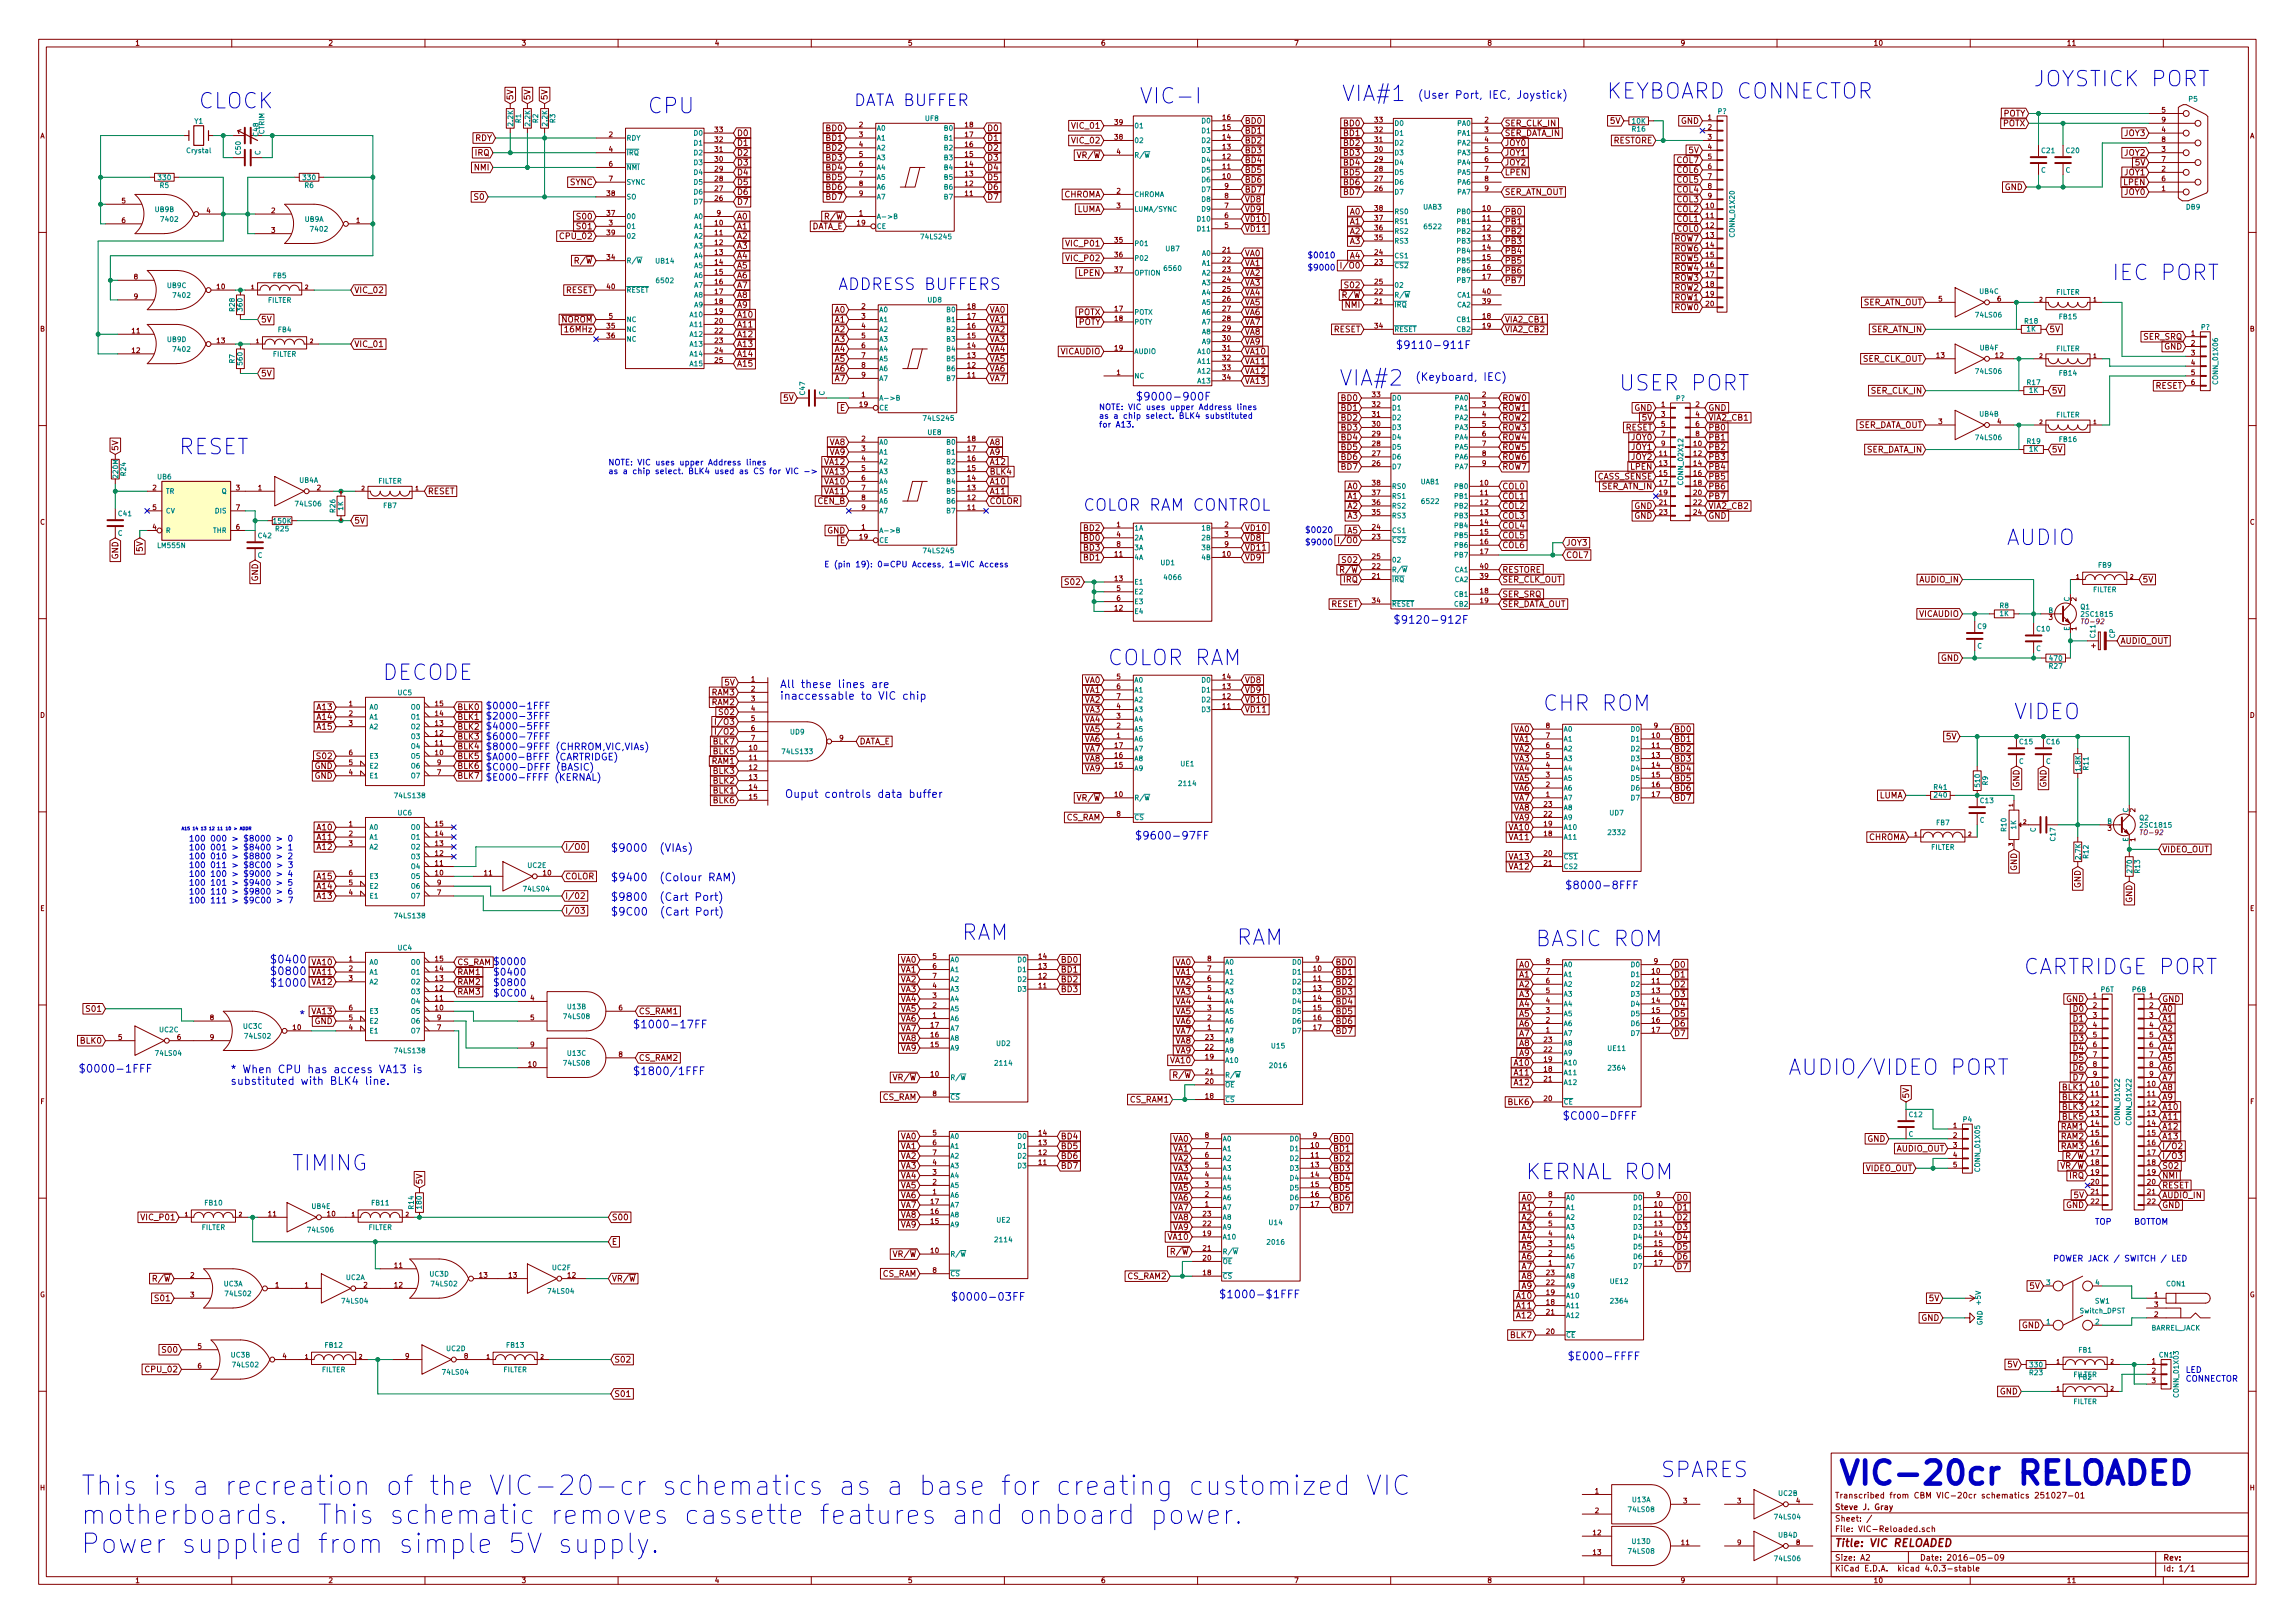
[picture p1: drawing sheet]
<svg xmlns="http://www.w3.org/2000/svg" width="594mm" height="420mm" viewBox="0 0 594 420" stroke-linecap="round" stroke-linejoin="round" font-family="sans-serif">
<defs><g id="words">
<text font-size="8.3" fill="#0000c2" x="476.2" y="384.3">VIC-20cr RELOADED</text>
<g font-size="7" fill="#0000c2">
<text x="21" y="387.1">This is a recreation of the VIC-20-cr schematics as a base for creating customized VIC</text>
<text x="21" y="394.6">motherboards. This schematic removes cassette features and onboard power.</text>
<text x="21" y="402.1">Power supplied from simple 5V supply.</text>
</g>
<g font-size="5.6" fill="#0000c2">
<text x="526.4" y="22.4">JOYSTICK PORT</text>
<text x="51.4" y="28.1">CLOCK</text>
<text x="167.6" y="29.4">CPU</text>
<text x="298.5" y="26.8">VIC-I</text>
<text x="347.3" y="26.2">VIA#1</text>
<text x="415.9" y="25.6">KEYBOARD CONNECTOR</text>
<text x="546.7" y="72.6">IEC PORT</text>
<text x="346.7" y="99.9">VIA#2</text>
<text x="419.1" y="101.1">USER PORT</text>
<text x="46.4" y="117.6">RESET</text>
<text x="519.4" y="141.1">AUDIO</text>
<text x="287.1" y="172.3">COLOR RAM</text>
<text x="99.1" y="176.1">DECODE</text>
<text x="399.4" y="184">CHR ROM</text>
<text x="521.3" y="186.2">VIDEO</text>
<text x="248.3" y="243.4">RAM</text>
<text x="319.5" y="244.6">RAM</text>
<text x="397.5" y="245">BASIC ROM</text>
<text x="523.9" y="252.3">CARTRIDGE PORT</text>
<text x="462.9" y="278.3">AUDIO/VIDEO PORT</text>
<text x="75.6" y="303.1">TIMING</text>
<text x="395" y="305.3">KERNAL ROM</text>
<text x="429.9" y="382.4">SPARES</text>
</g>
<g font-size="4.2" fill="#0000c2">
<text x="221.2" y="27.5">DATA BUFFER</text>
<text x="217.8" y="75.1">ADDRESS BUFFERS</text>
<text x="281.4" y="132.2">COLOR RAM CONTROL</text>
</g>
<g font-size="2.8" fill="#0000c2">
<text x="367" y="25.6">(User Port, IEC, Joystick)</text>
<text x="361.3" y="90.3">$9110-911F</text>
<text x="366.4" y="98.6">(Keyboard, IEC)</text>
<text x="294" y="103.7">$9000-900F</text>
<text x="360.7" y="161.5">$9120-912F</text>
<text x="201.9" y="178.1">All these lines are</text>
<text x="201.9" y="181.1">inaccessable to VIC chip</text>
<text x="203.2" y="206.5">Ouput controls data buffer</text>
<text x="158.1" y="220.5">$9000 (VIAs)</text>
<text x="297.8" y="217.3">$9600-97FF</text>
<text x="158.1" y="228.1">$9400 (Colour RAM)</text>
<text x="158.1" y="233.2">$9800 (Cart Port)</text>
<text x="405.1" y="230.2">$8000-8FFF</text>
<text x="158.1" y="237">$9C00 (Cart Port)</text>
<text x="69.8" y="249.4">$0400</text>
<text x="69.8" y="252.4">$0800</text>
<text x="69.8" y="255.4">$1000</text>
<text x="77.5" y="263.7">*</text>
<text x="163.8" y="266.2">$1000-17FF</text>
<text x="20.3" y="277.7">$0000-1FFF</text>
<text x="59.7" y="277.8">* When CPU has access VA13 is</text>
<text x="59.7" y="280.8">substituted with BLK4 line.</text>
<text x="163.8" y="278.3">$1800/1FFF</text>
<text x="404.5" y="289.9">$C000-DFFF</text>
<text x="250.2" y="336.7">$0000-03FF</text>
<text x="319.6" y="336.1">$1000-$1FFF</text>
<text x="405.8" y="352.1">$E000-FFFF</text>
</g>
<text font-size="2.8" fill="#840000" x="475" y="400.4">Title: VIC RELOADED</text>
<g font-size="2.5" fill="#0000c2">
<text x="127.6" y="249.8">$0000</text>
<text x="127.6" y="252.5">$0400</text>
<text x="127.6" y="255.3">$0800</text>
<text x="127.6" y="258">$0C00</text>
</g>
<g font-size="2.4" fill="#0000c2">
<text x="125.7" y="183.6">$0000-1FFF</text>
<text x="125.7" y="186.2">$2000-3FFF</text>
<text x="125.7" y="188.9">$4000-5FFF</text>
<text x="125.7" y="191.5">$6000-7FFF</text>
<text x="125.7" y="194.2">$8000-9FFF (CHRROM,VIC,VIAs)</text>
<text x="125.7" y="196.8">$A000-BFFF (CARTRIDGE)</text>
<text x="125.7" y="199.5">$C000-DFFF (BASIC)</text>
<text x="125.7" y="202.1">$E000-FFFF (KERNAL)</text>
</g>
<g font-size="2.1" fill="#840000">
<text x="132.8" y="25.9" transform="rotate(-90 132.8 25.9)">5V</text>
<text x="137.3" y="25.9" transform="rotate(-90 137.3 25.9)">5V</text>
<text x="141.7" y="25.9" transform="rotate(-90 141.7 25.9)">5V</text>
<text x="190.8" y="35.2">D0</text>
<text x="213.9" y="34">BD0</text>
<text x="255.5" y="34">D0</text>
<text x="277.7" y="33.3">VIC_01</text>
<text x="322.2" y="32">BD0</text>
<text x="322.2" y="34.6">BD1</text>
<text x="347.9" y="32.7">BD0</text>
<text x="347.9" y="35.2">BD1</text>
<text x="389.5" y="32.7">SER_CLK_IN</text>
<text x="389.5" y="35.2">SER_DATA_IN</text>
<text x="416.9" y="32">5V</text>
<text x="435.1" y="32">GND</text>
<text x="518.4" y="32.7">POTX</text>
<text x="518.4" y="30.1">POTY</text>
<text x="549.9" y="35.2">JOY3</text>
<text x="122.9" y="36.5">RDY</text>
<text x="122.9" y="40.3">IRQ</text>
<text x="190.8" y="37.8">D1</text>
<text x="190.8" y="40.3">D2</text>
<text x="213.9" y="36.5">BD1</text>
<text x="213.9" y="39">BD2</text>
<text x="213.9" y="41.6">BD3</text>
<text x="255.5" y="36.5">D1</text>
<text x="255.5" y="39">D2</text>
<text x="255.5" y="41.6">D3</text>
<text x="277.7" y="37.1">VIC_02</text>
<text x="279.3" y="40.9">VR/W</text>
<text x="322.2" y="37.1">BD2</text>
<text x="322.2" y="39.7">BD3</text>
<text x="347.9" y="37.8">BD2</text>
<text x="347.9" y="40.3">BD3</text>
<text x="389.5" y="37.8">JOY0</text>
<text x="389.5" y="40.3">JOY1</text>
<text x="417.4" y="37.1">RESTORE</text>
<text x="437.2" y="39.7">5V</text>
<text x="549.9" y="40.3">JOY2</text>
<text x="122.8" y="44.1">NMI</text>
<text x="147.5" y="47.9">SYNC</text>
<text x="190.8" y="42.8">D3</text>
<text x="190.8" y="45.4">D4</text>
<text x="190.8" y="47.9">D5</text>
<text x="213.9" y="44.1">BD4</text>
<text x="213.9" y="46.7">BD5</text>
<text x="255.5" y="44.1">D4</text>
<text x="255.5" y="46.7">D5</text>
<text x="322.2" y="42.2">BD4</text>
<text x="322.2" y="44.7">BD5</text>
<text x="322.2" y="47.3">BD6</text>
<text x="347.9" y="42.8">BD4</text>
<text x="347.9" y="45.4">BD5</text>
<text x="347.9" y="47.9">BD6</text>
<text x="389.5" y="42.8">JOY2</text>
<text x="389.5" y="45.4">LPEN</text>
<text x="434.1" y="42.2">COL7</text>
<text x="434.1" y="44.7">COL6</text>
<text x="434.1" y="47.3">COL5</text>
<text x="549.7" y="47.9">LPEN</text>
<text x="549.9" y="45.4">JOY1</text>
<text x="552.8" y="42.8">5V</text>
<text x="122.9" y="51.7">S0</text>
<text x="190.8" y="50.5">D6</text>
<text x="190.8" y="53">D7</text>
<text x="213.9" y="49.2">BD6</text>
<text x="213.9" y="51.7">BD7</text>
<text x="255.5" y="49.2">D6</text>
<text x="255.5" y="51.7">D7</text>
<text x="275.3" y="51.1">CHROMA</text>
<text x="322.2" y="49.8">BD7</text>
<text x="322.2" y="52.4">VD8</text>
<text x="347.9" y="50.5">BD7</text>
<text x="389.5" y="50.5">SER_ATN_OUT</text>
<text x="434.1" y="49.8">COL4</text>
<text x="434.1" y="52.4">COL3</text>
<text x="518.9" y="49.2">GND</text>
<text x="549.9" y="50.5">JOY0</text>
<text x="149.6" y="59.4">S01</text>
<text x="149.6" y="56.8">S00</text>
<text x="190.8" y="56.8">A0</text>
<text x="190.8" y="59.4">A1</text>
<text x="209.7" y="59.4">DATA_E</text>
<text x="214" y="56.8">R/W</text>
<text x="278.7" y="54.9">LUMA</text>
<text x="322.2" y="54.9">VD9</text>
<text x="322.2" y="57.4">VD10</text>
<text x="322.2" y="60">VD11</text>
<text x="349.4" y="55.5">A0</text>
<text x="349.4" y="58.1">A1</text>
<text x="389.5" y="55.5">PB0</text>
<text x="389.5" y="58.1">PB1</text>
<text x="434.1" y="54.9">COL2</text>
<text x="434.1" y="57.4">COL1</text>
<text x="434.1" y="60">COL0</text>
<text x="145.4" y="61.9">CPU_02</text>
<text x="190.8" y="61.9">A2</text>
<text x="190.8" y="64.4">A3</text>
<text x="276.4" y="63.8">VIC_P01</text>
<text x="349.4" y="60.6">A2</text>
<text x="349.4" y="63.2">A3</text>
<text x="389.5" y="60.6">PB2</text>
<text x="389.5" y="63.2">PB3</text>
<text x="389.5" y="65.7">PB4</text>
<text x="433.4" y="62.5">ROW7</text>
<text x="433.4" y="65.1">ROW6</text>
<text x="149.3" y="68.2">R/W</text>
<text x="190.8" y="67">A4</text>
<text x="190.8" y="69.5">A5</text>
<text x="276.4" y="67.6">VIC_P02</text>
<text x="279.2" y="71.4">LPEN</text>
<text x="322.2" y="71.4">VA2</text>
<text x="322.2" y="68.9">VA1</text>
<text x="322.2" y="66.3">VA0</text>
<text x="348.1" y="69.5">I/O0</text>
<text x="349.4" y="67">A4</text>
<text x="389.5" y="68.2">PB5</text>
<text x="389.5" y="70.8">PB6</text>
<text x="433.4" y="67.6">ROW5</text>
<text x="433.4" y="70.1">ROW4</text>
<text x="91.7" y="75.9">VIC_02</text>
<text x="146.3" y="75.9">RESET</text>
<text x="190.8" y="72.1">A6</text>
<text x="190.8" y="74.6">A7</text>
<text x="190.8" y="77.1">A8</text>
<text x="322.2" y="76.5">VA4</text>
<text x="322.2" y="74">VA3</text>
<text x="348" y="77.1">R/W</text>
<text x="348.4" y="74.6">S02</text>
<text x="389.5" y="73.3">PB7</text>
<text x="433.4" y="72.7">ROW3</text>
<text x="433.4" y="75.2">ROW2</text>
<text x="433.4" y="77.8">ROW1</text>
<text x="67.6" y="83.5">5V</text>
<text x="145.3" y="83.5">NOROM</text>
<text x="190.8" y="79.7">A9</text>
<text x="190.8" y="82.2">A10</text>
<text x="216.1" y="80.9">A0</text>
<text x="216.1" y="83.5">A1</text>
<text x="256.2" y="83.5">VA1</text>
<text x="256.2" y="80.9">VA0</text>
<text x="279" y="81.6">POTX</text>
<text x="322.2" y="81.6">VA6</text>
<text x="322.2" y="79">VA5</text>
<text x="348.3" y="79.7">NMI</text>
<text x="389.5" y="83.5">VIA2_CB1</text>
<text x="433.4" y="80.3">ROW0</text>
<text x="482" y="79">SER_ATN_OUT</text>
<text x="91.7" y="89.8">VIC_01</text>
<text x="146.7" y="86">16MHz</text>
<text x="190.8" y="84.8">A11</text>
<text x="190.8" y="87.3">A12</text>
<text x="190.8" y="89.8">A13</text>
<text x="216.1" y="86">A2</text>
<text x="216.1" y="88.6">A3</text>
<text x="256.2" y="88.6">VA3</text>
<text x="256.2" y="86">VA2</text>
<text x="279" y="84.1">POTY</text>
<text x="322.2" y="84.1">VA7</text>
<text x="322.2" y="89.2">VA9</text>
<text x="322.2" y="86.7">VA8</text>
<text x="345.1" y="86">RESET</text>
<text x="389.5" y="86">VIA2_CB2</text>
<text x="484.4" y="86">SER_ATN_IN</text>
<text x="530.5" y="86">5V</text>
<text x="554.7" y="87.9">SER_SRQ</text>
<text x="190.8" y="92.4">A14</text>
<text x="190.8" y="94.9">A15</text>
<text x="216.1" y="91.1">A4</text>
<text x="216.1" y="93.6">A5</text>
<text x="256.2" y="93.6">VA5</text>
<text x="256.2" y="91.1">VA4</text>
<text x="274.4" y="91.7">VICAUDIO</text>
<text x="322.2" y="94.3">VA11</text>
<text x="322.2" y="91.7">VA10</text>
<text x="482" y="93.6">SER_CLK_OUT</text>
<text x="560.1" y="90.5">GND</text>
<text x="67.6" y="97.5">5V</text>
<text x="216.1" y="96.2">A6</text>
<text x="216.1" y="98.7">A7</text>
<text x="256.2" y="98.7">VA7</text>
<text x="256.2" y="96.2">VA6</text>
<text x="322.2" y="96.8">VA12</text>
<text x="322.2" y="99.4">VA13</text>
<text x="484.4" y="101.9">SER_CLK_IN</text>
<text x="531.1" y="101.9">5V</text>
<text x="557.8" y="100.6">RESET</text>
<text x="202.9" y="103.8">5V</text>
<text x="217.4" y="106.3">E</text>
<text x="347.3" y="103.8">BD0</text>
<text x="347.3" y="106.3">BD1</text>
<text x="388.9" y="103.8">ROW0</text>
<text x="388.9" y="106.3">ROW1</text>
<text x="423" y="106.3">GND</text>
<text x="442.2" y="106.3">GND</text>
<text x="347.3" y="108.9">BD2</text>
<text x="347.3" y="111.4">BD3</text>
<text x="347.3" y="114">BD4</text>
<text x="388.9" y="108.9">ROW2</text>
<text x="388.9" y="111.4">ROW3</text>
<text x="388.9" y="114">ROW4</text>
<text x="420.6" y="111.4">RESET</text>
<text x="422.3" y="114">JOY0</text>
<text x="425.1" y="108.9">5V</text>
<text x="442.2" y="108.9">VIA2_CB1</text>
<text x="442.2" y="111.4">PB0</text>
<text x="442.2" y="114">PB1</text>
<text x="480.5" y="110.8">SER_DATA_OUT</text>
<text x="30.6" y="116.7" transform="rotate(-90 30.6 116.7)">5V</text>
<text x="214.7" y="117.8">VA9</text>
<text x="214.7" y="115.2">VA8</text>
<text x="256.2" y="115.2">A8</text>
<text x="256.2" y="117.8">A9</text>
<text x="347.3" y="116.5">BD5</text>
<text x="347.3" y="119">BD6</text>
<text x="388.9" y="116.5">ROW5</text>
<text x="388.9" y="119">ROW6</text>
<text x="422.3" y="116.5">JOY1</text>
<text x="422.3" y="119">JOY2</text>
<text x="442.2" y="116.5">PB2</text>
<text x="442.2" y="119">PB3</text>
<text x="482.8" y="117.1">SER_DATA_IN</text>
<text x="531.1" y="117.1">5V</text>
<text x="213.5" y="120.3">VA12</text>
<text x="213.5" y="125.4">VA10</text>
<text x="213.5" y="122.9">VA13</text>
<text x="256.2" y="125.4">A10</text>
<text x="256.2" y="120.3">A12</text>
<text x="256.2" y="122.9">BLK4</text>
<text x="347.3" y="121.6">BD7</text>
<text x="388.9" y="121.6">ROW7</text>
<text x="413.4" y="124.1">CASS_SENSE</text>
<text x="422" y="121.6">LPEN</text>
<text x="442.2" y="121.6">PB4</text>
<text x="442.2" y="124.1">PB5</text>
<text x="110.8" y="127.9">RESET</text>
<text x="211.6" y="130.5">CEN_B</text>
<text x="213.5" y="127.9">VA11</text>
<text x="256.2" y="127.9">A11</text>
<text x="256.2" y="130.5">COLOR</text>
<text x="348.8" y="126.7">A0</text>
<text x="348.8" y="129.2">A1</text>
<text x="348.8" y="131.7">A2</text>
<text x="388.9" y="126.7">COL0</text>
<text x="388.9" y="129.2">COL1</text>
<text x="388.9" y="131.7">COL2</text>
<text x="414.5" y="126.7">SER_ATN_IN</text>
<text x="423" y="131.7">GND</text>
<text x="442.2" y="126.7">PB6</text>
<text x="442.2" y="129.2">PB7</text>
<text x="442.2" y="131.7">VIA2_CB2</text>
<text x="91.7" y="135.6">5V</text>
<text x="280.6" y="137.5">BD2</text>
<text x="322.2" y="137.5">VD10</text>
<text x="348.8" y="134.3">A3</text>
<text x="388.9" y="134.3">COL3</text>
<text x="388.9" y="136.8">COL4</text>
<text x="423" y="134.3">GND</text>
<text x="442.2" y="134.3">GND</text>
<text x="37" y="142.7" transform="rotate(-90 37 142.7)">5V</text>
<text x="214.1" y="138.1">GND</text>
<text x="217.4" y="140.6">E</text>
<text x="280.6" y="140">BD0</text>
<text x="280.6" y="142.5">BD3</text>
<text x="322.2" y="140">VD8</text>
<text x="322.2" y="142.5">VD11</text>
<text x="347.5" y="140.6">I/O0</text>
<text x="348.8" y="138.1">A5</text>
<text x="388.9" y="139.4">COL5</text>
<text x="388.9" y="141.9">COL6</text>
<text x="405.4" y="141.3">JOY3</text>
<text x="30.6" y="144.9" transform="rotate(-90 30.6 144.9)">GND</text>
<text x="280.6" y="145.1">BD1</text>
<text x="322.2" y="145.1">VD9</text>
<text x="347.4" y="148.3">R/W</text>
<text x="347.7" y="145.7">S02</text>
<text x="388.9" y="148.3">RESTORE</text>
<text x="405.4" y="144.4">COL7</text>
<text x="66.8" y="150.6" transform="rotate(-90 66.8 150.6)">GND</text>
<text x="276" y="151.4">S02</text>
<text x="347.7" y="150.8">IRQ</text>
<text x="388.9" y="154.6">SER_SRQ</text>
<text x="388.9" y="150.8">SER_CLK_OUT</text>
<text x="497" y="150.8">AUDIO_IN</text>
<text x="554.6" y="150.8">5V</text>
<text x="344.4" y="157.1">RESET</text>
<text x="388.9" y="157.1">SER_DATA_OUT</text>
<text x="496.7" y="159.7">VICAUDIO</text>
<text x="548.9" y="166.7">AUDIO_OUT</text>
<text x="502.4" y="171.1">GND</text>
<text x="187.6" y="177.5">5V</text>
<text x="280.7" y="179.4">VA1</text>
<text x="280.7" y="176.8">VA0</text>
<text x="322.2" y="176.8">VD8</text>
<text x="322.2" y="179.4">VD9</text>
<text x="82.2" y="183.8">A13</text>
<text x="118.4" y="183.8">BLK0</text>
<text x="184.2" y="180">RAM3</text>
<text x="184.2" y="182.5">RAM2</text>
<text x="186.4" y="185.1">S02</text>
<text x="280.7" y="184.4">VA3</text>
<text x="280.7" y="181.9">VA2</text>
<text x="322.2" y="181.9">VD10</text>
<text x="322.2" y="184.4">VD11</text>
<text x="82.2" y="186.4">A14</text>
<text x="82.2" y="188.9">A15</text>
<text x="118.4" y="186.4">BLK1</text>
<text x="118.4" y="188.9">BLK2</text>
<text x="118.4" y="191.4">BLK3</text>
<text x="186.2" y="187.6">I/O3</text>
<text x="186.2" y="190.2">I/O2</text>
<text x="280.7" y="189.5">VA5</text>
<text x="280.7" y="187">VA4</text>
<text x="391.8" y="189.5">VA0</text>
<text x="433.3" y="189.5">BD0</text>
<text x="503.9" y="191.4">5V</text>
<text x="82.3" y="196.5">S02</text>
<text x="118.4" y="194">BLK4</text>
<text x="118.4" y="196.5">BLK5</text>
<text x="184.2" y="197.8">RAM1</text>
<text x="184.7" y="192.7">BLK7</text>
<text x="184.7" y="195.2">BLK5</text>
<text x="222.5" y="192.7">DATA_E</text>
<text x="280.7" y="194.6">VA7</text>
<text x="280.7" y="192.1">VA6</text>
<text x="280.7" y="197.1">VA8</text>
<text x="391.8" y="197.1">VA3</text>
<text x="391.8" y="194.6">VA2</text>
<text x="391.8" y="192.1">VA1</text>
<text x="433.3" y="192.1">BD1</text>
<text x="433.3" y="194.6">BD2</text>
<text x="433.3" y="197.1">BD3</text>
<text x="81.4" y="201.6">GND</text>
<text x="81.4" y="199.1">GND</text>
<text x="118.4" y="199.1">BLK6</text>
<text x="118.4" y="201.6">BLK7</text>
<text x="184.7" y="202.9">BLK2</text>
<text x="184.7" y="200.3">BLK3</text>
<text x="280.7" y="199.7">VA9</text>
<text x="391.8" y="202.2">VA5</text>
<text x="391.8" y="199.7">VA4</text>
<text x="433.3" y="199.7">BD4</text>
<text x="433.3" y="202.2">BD5</text>
<text x="522.7" y="203.9" transform="rotate(-90 522.7 203.9)">GND</text>
<text x="529.7" y="203.9" transform="rotate(-90 529.7 203.9)">GND</text>
<text x="184.7" y="205.4">BLK1</text>
<text x="184.7" y="207.9">BLK6</text>
<text x="279.3" y="207.3">VR/W</text>
<text x="391.8" y="207.3">VA7</text>
<text x="391.8" y="204.8">VA6</text>
<text x="391.8" y="209.8">VA8</text>
<text x="433.3" y="204.8">BD6</text>
<text x="433.3" y="207.3">BD7</text>
<text x="486.4" y="206.7">LUMA</text>
<text x="82.2" y="214.9">A10</text>
<text x="275.9" y="212.4">CS_RAM</text>
<text x="390.7" y="214.9">VA10</text>
<text x="391.8" y="212.4">VA9</text>
<text x="82.2" y="217.5">A11</text>
<text x="82.2" y="220">A12</text>
<text x="146.3" y="220">I/O0</text>
<text x="390.7" y="217.5">VA11</text>
<text x="483.6" y="217.5">CHROMA</text>
<text x="559.7" y="220.6">VIDEO_OUT</text>
<text x="82.2" y="227.6">A15</text>
<text x="146.3" y="227.6">COLOR</text>
<text x="390.7" y="225.1">VA12</text>
<text x="390.7" y="222.5">VA13</text>
<text x="522.1" y="225.5" transform="rotate(-90 522.1 225.5)">GND</text>
<text x="82.2" y="232.7">A13</text>
<text x="82.2" y="230.2">A14</text>
<text x="146.3" y="232.7">I/02</text>
<text x="538.6" y="230" transform="rotate(-90 538.6 230)">GND</text>
<text x="551.9" y="233.8" transform="rotate(-90 551.9 233.8)">GND</text>
<text x="146.3" y="236.5">I/03</text>
<text x="80.8" y="249.9">VA10</text>
<text x="118.4" y="249.9">CS_RAM</text>
<text x="233.1" y="251.8">VA1</text>
<text x="233.1" y="249.2">VA0</text>
<text x="274.6" y="249.2">BD0</text>
<text x="274.6" y="251.8">BD1</text>
<text x="304.2" y="249.9">VA0</text>
<text x="345.7" y="249.9">BD0</text>
<text x="393.2" y="250.5">A0</text>
<text x="433.3" y="250.5">D0</text>
<text x="80.8" y="252.4">VA11</text>
<text x="80.8" y="254.9">VA12</text>
<text x="118.4" y="252.4">RAM1</text>
<text x="118.4" y="254.9">RAM2</text>
<text x="118.4" y="257.5">RAM3</text>
<text x="233.1" y="256.8">VA3</text>
<text x="233.1" y="254.3">VA2</text>
<text x="274.6" y="254.3">BD2</text>
<text x="274.6" y="256.8">BD3</text>
<text x="304.2" y="257.5">VA3</text>
<text x="304.2" y="254.9">VA2</text>
<text x="304.2" y="252.4">VA1</text>
<text x="345.7" y="252.4">BD1</text>
<text x="345.7" y="254.9">BD2</text>
<text x="345.7" y="257.5">BD3</text>
<text x="393.2" y="253">A1</text>
<text x="393.2" y="255.6">A2</text>
<text x="433.3" y="253">D1</text>
<text x="433.3" y="255.6">D2</text>
<text x="22.6" y="261.9">S01</text>
<text x="80.8" y="262.6">VA13</text>
<text x="165.4" y="262.6">CS_RAM1</text>
<text x="233.1" y="261.9">VA5</text>
<text x="233.1" y="259.4">VA4</text>
<text x="304.2" y="262.6">VA5</text>
<text x="304.2" y="260">VA4</text>
<text x="345.7" y="260">BD4</text>
<text x="345.7" y="262.6">BD5</text>
<text x="393.2" y="258.1">A3</text>
<text x="393.2" y="260.6">A4</text>
<text x="393.2" y="263.2">A5</text>
<text x="433.3" y="258.1">D3</text>
<text x="433.3" y="260.6">D4</text>
<text x="433.3" y="263.2">D5</text>
<text x="534.7" y="259.4">GND</text>
<text x="536.8" y="261.9">D0</text>
<text x="559.7" y="259.4">GND</text>
<text x="559.7" y="261.9">A0</text>
<text x="81.4" y="265.1">GND</text>
<text x="233.1" y="267">VA7</text>
<text x="233.1" y="264.5">VA6</text>
<text x="233.1" y="269.5">VA8</text>
<text x="304.2" y="267.6">VA7</text>
<text x="304.2" y="265.1">VA6</text>
<text x="345.7" y="265.1">BD6</text>
<text x="345.7" y="267.6">BD7</text>
<text x="393.2" y="265.7">A6</text>
<text x="393.2" y="268.3">A7</text>
<text x="433.3" y="265.7">D6</text>
<text x="433.3" y="268.3">D7</text>
<text x="536.8" y="264.5">D1</text>
<text x="536.8" y="267">D2</text>
<text x="536.8" y="269.5">D3</text>
<text x="559.7" y="264.5">A1</text>
<text x="559.7" y="267">A2</text>
<text x="559.7" y="269.5">A3</text>
<text x="20.9" y="270.2">BLK0</text>
<text x="165.4" y="274.6">CS_RAM2</text>
<text x="233.1" y="272.1">VA9</text>
<text x="303" y="275.3">VA10</text>
<text x="304.2" y="272.7">VA9</text>
<text x="304.2" y="270.2">VA8</text>
<text x="392.1" y="275.9">A10</text>
<text x="393.2" y="270.8">A8</text>
<text x="393.2" y="273.3">A9</text>
<text x="536.8" y="272.1">D4</text>
<text x="536.8" y="274.6">D5</text>
<text x="559.7" y="272.1">A4</text>
<text x="559.7" y="274.6">A5</text>
<text x="231.7" y="279.7">VR/W</text>
<text x="304.2" y="279.1">R/W</text>
<text x="392.1" y="278.4">A11</text>
<text x="392.1" y="281">A12</text>
<text x="536.8" y="277.2">D6</text>
<text x="536.8" y="279.7">D7</text>
<text x="559.7" y="277.2">A6</text>
<text x="559.7" y="279.7">A7</text>
<text x="228.2" y="284.8">CS_RAM</text>
<text x="292.5" y="285.4">CS_RAM1</text>
<text x="390.4" y="286">BLK6</text>
<text x="494.2" y="284.4" transform="rotate(-90 494.2 284.4)">5V</text>
<text x="533.9" y="282.2">BLK1</text>
<text x="533.9" y="284.8">BLK2</text>
<text x="533.9" y="287.3">BLK3</text>
<text x="559.7" y="282.2">A8</text>
<text x="559.7" y="284.8">A9</text>
<text x="559.7" y="287.3">A10</text>
<text x="533.5" y="292.4">RAM1</text>
<text x="533.9" y="289.9">BLK5</text>
<text x="559.7" y="289.9">A11</text>
<text x="559.7" y="292.4">A12</text>
<text x="233.1" y="297.5">VA1</text>
<text x="233.1" y="294.9">VA0</text>
<text x="274.6" y="294.9">BD4</text>
<text x="274.6" y="297.5">BD5</text>
<text x="303.6" y="298.1">VA1</text>
<text x="303.6" y="295.6">VA0</text>
<text x="345.1" y="295.6">BD0</text>
<text x="345.1" y="298.1">BD1</text>
<text x="483.3" y="295.6">GND</text>
<text x="490.8" y="298.1">AUDIO_OUT</text>
<text x="533.5" y="294.9">RAM2</text>
<text x="533.5" y="297.5">RAM3</text>
<text x="559.7" y="294.9">A13</text>
<text x="559.7" y="297.5">I/O2</text>
<text x="233.1" y="305.1">VA4</text>
<text x="233.1" y="302.6">VA3</text>
<text x="233.1" y="300">VA2</text>
<text x="274.6" y="300">BD6</text>
<text x="274.6" y="302.6">BD7</text>
<text x="303.6" y="305.7">VA4</text>
<text x="303.6" y="303.2">VA3</text>
<text x="303.6" y="300.7">VA2</text>
<text x="345.1" y="300.7">BD2</text>
<text x="345.1" y="303.2">BD3</text>
<text x="345.1" y="305.7">BD4</text>
<text x="482.8" y="303.2">VIDEO_OUT</text>
<text x="533.9" y="302.6">VR/W</text>
<text x="535.4" y="300">R/W</text>
<text x="535.7" y="305.1">IRQ</text>
<text x="559.7" y="300">I/O3</text>
<text x="559.7" y="302.6">S02</text>
<text x="559.7" y="305.1">NMI</text>
<text x="109.3" y="306.6" transform="rotate(-90 109.3 306.6)">5V</text>
<text x="233.1" y="310.2">VA6</text>
<text x="233.1" y="307.6">VA5</text>
<text x="303.6" y="310.8">VA6</text>
<text x="303.6" y="308.3">VA5</text>
<text x="345.1" y="308.3">BD5</text>
<text x="345.1" y="310.8">BD6</text>
<text x="393.9" y="310.8">A0</text>
<text x="434" y="310.8">D0</text>
<text x="536.9" y="310.2">5V</text>
<text x="559.7" y="310.2">AUDIO_IN</text>
<text x="559.7" y="307.6">RESET</text>
<text x="37" y="315.9">VIC_P01</text>
<text x="158.4" y="315.9">S00</text>
<text x="233.1" y="312.7">VA7</text>
<text x="233.1" y="317.8">VA9</text>
<text x="233.1" y="315.3">VA8</text>
<text x="303.6" y="313.4">VA7</text>
<text x="303.6" y="315.9">VA8</text>
<text x="345.1" y="313.4">BD7</text>
<text x="393.9" y="313.4">A1</text>
<text x="393.9" y="315.9">A2</text>
<text x="434" y="313.4">D1</text>
<text x="434" y="315.9">D2</text>
<text x="534.7" y="312.7">GND</text>
<text x="559.7" y="312.7">GND</text>
<text x="158.4" y="322.2">E</text>
<text x="302.4" y="321">VA10</text>
<text x="303.6" y="318.4">VA9</text>
<text x="393.9" y="318.4">A3</text>
<text x="393.9" y="321">A4</text>
<text x="393.9" y="323.5">A5</text>
<text x="434" y="318.4">D3</text>
<text x="434" y="321">D4</text>
<text x="434" y="323.5">D5</text>
<text x="231.7" y="325.4">VR/W</text>
<text x="303.6" y="324.8">R/W</text>
<text x="393.9" y="326.1">A6</text>
<text x="393.9" y="328.6">A7</text>
<text x="434" y="326.1">D6</text>
<text x="434" y="328.6">D7</text>
<text x="40.1" y="331.8">R/W</text>
<text x="158.4" y="331.8">VR/W</text>
<text x="228.2" y="330.5">CS_RAM</text>
<text x="291.8" y="331.1">CS_RAM2</text>
<text x="393.9" y="331.1">A8</text>
<text x="393.9" y="333.7">A9</text>
<text x="525.4" y="333.7">5V</text>
<text x="40.4" y="336.8">S01</text>
<text x="392.7" y="336.2">A10</text>
<text x="392.7" y="338.8">A11</text>
<text x="392.7" y="341.3">A12</text>
<text x="497.3" y="341.9">GND</text>
<text x="499.4" y="336.8">5V</text>
<text x="391.1" y="346.4">BLK7</text>
<text x="523.3" y="343.8">GND</text>
<text x="42.3" y="350.2">S00</text>
<text x="159" y="352.7">S02</text>
<text x="519.7" y="354">5V</text>
<text x="38" y="355.3">CPU_02</text>
<text x="159" y="361.6">S01</text>
<text x="517.6" y="361">GND</text>
<text x="475" y="387.9">Transcribed from CBM VIC-20cr schematics 251027-01</text>
<text x="475" y="393.9">Sheet: /</text>
<text x="475" y="390.9">Steve J. Gray</text>
<text x="475" y="396.6">File: VIC-Reloaded.sch</text>
<text x="475" y="406.8">KiCad E.D.A. kicad 4.0.3-stable</text>
<text x="475" y="404">Size: A2</text>
<text x="497" y="404">Date: 2016-05-09</text>
<text x="560" y="404">Rev:</text>
<text x="560" y="406.8">Id: 1/1</text>
</g>
<g font-size="2.1" fill="#0000c2">
<text x="338.5" y="70">$9000</text>
<text x="338.5" y="66.8">$0010</text>
<text x="284.5" y="106.1">NOTE: VIC uses upper Address lines</text>
<text x="284.5" y="108.4">as a chip select. BLK4 substituted</text>
<text x="284.5" y="110.7">for A13.</text>
<text x="157.5" y="120.5">NOTE: VIC uses upper Address lines</text>
<text x="157.5" y="122.7">as a chip select. BLK4 used as CS for VIC -&gt;</text>
<text x="337.8" y="138">$0020</text>
<text x="337.8" y="141.1">$9000</text>
<text x="213.4" y="146.9">E (pin 19): 0=CPU Access, 1=VIC Access</text>
<text x="48.9" y="217.8">100 000 &gt; $8000 &gt; 0</text>
<text x="48.9" y="220.1">100 001 &gt; $8400 &gt; 1</text>
<text x="48.9" y="222.4">100 010 &gt; $8800 &gt; 2</text>
<text x="48.9" y="224.7">100 011 &gt; $8C00 &gt; 3</text>
<text x="48.9" y="227">100 100 &gt; $9000 &gt; 4</text>
<text x="48.9" y="229.3">100 101 &gt; $9400 &gt; 5</text>
<text x="48.9" y="231.6">100 110 &gt; $9800 &gt; 6</text>
<text x="48.9" y="233.8">100 111 &gt; $9C00 &gt; 7</text>
<text x="542.3" y="317">TOP</text>
<text x="552.4" y="317">BOTTOM</text>
<text x="531.5" y="326.6">POWER JACK / SWITCH / LED</text>
<text x="565.8" y="355.4">LED</text>
<text x="565.8" y="357.7">CONNECTOR</text>
</g>
<g font-size="1.8" fill="#840000">
<text x="35" y="11.8">1</text>
<text x="85" y="11.8">2</text>
<text x="135" y="11.8">3</text>
<text x="185" y="11.8">4</text>
<text x="235" y="11.8">5</text>
<text x="285" y="11.8">6</text>
<text x="335" y="11.8">7</text>
<text x="385" y="11.8">8</text>
<text x="435" y="11.8">9</text>
<text x="485" y="11.8">10</text>
<text x="535" y="11.8">11</text>
<text x="559.6" y="29.1">5</text>
<text x="10.4" y="35.8">A</text>
<text x="157.6" y="35.5">2</text>
<text x="185.1" y="34.2">33</text>
<text x="222.4" y="32.9">2</text>
<text x="222.4" y="35.5">3</text>
<text x="249.9" y="35.5">17</text>
<text x="249.9" y="32.9">18</text>
<text x="288.6" y="32.3">39</text>
<text x="316.5" y="33.6">15</text>
<text x="316.5" y="31">16</text>
<text x="355.9" y="34.2">32</text>
<text x="355.9" y="31.7">33</text>
<text x="384.3" y="31.7">2</text>
<text x="384.3" y="34.2">3</text>
<text x="442.1" y="31">1</text>
<text x="442.1" y="33.6">2</text>
<text x="559.6" y="34.2">4</text>
<text x="559.6" y="31.7">9</text>
<text x="582.4" y="35.8">A</text>
<text x="157.6" y="39.3">4</text>
<text x="185.1" y="41.8">30</text>
<text x="185.1" y="39.3">31</text>
<text x="185.1" y="36.7">32</text>
<text x="222.4" y="38">4</text>
<text x="222.4" y="40.6">5</text>
<text x="249.9" y="40.6">15</text>
<text x="249.9" y="38">16</text>
<text x="288.6" y="36.1">38</text>
<text x="289.1" y="39.9">4</text>
<text x="316.5" y="41.2">12</text>
<text x="316.5" y="38.7">13</text>
<text x="316.5" y="36.1">14</text>
<text x="355.9" y="39.3">30</text>
<text x="355.9" y="36.7">31</text>
<text x="355.9" y="41.8">29</text>
<text x="384.3" y="36.7">4</text>
<text x="384.3" y="39.3">5</text>
<text x="384.3" y="41.8">6</text>
<text x="442.1" y="36.1">3</text>
<text x="442.1" y="38.7">4</text>
<text x="442.1" y="41.2">5</text>
<text x="559.6" y="39.3">3</text>
<text x="559.6" y="41.8">7</text>
<text x="559.6" y="36.7">8</text>
<text x="157.6" y="43.1">6</text>
<text x="157.6" y="46.9">7</text>
<text x="185.1" y="46.9">28</text>
<text x="185.1" y="44.4">29</text>
<text x="222.4" y="43.1">6</text>
<text x="222.4" y="45.6">7</text>
<text x="249.9" y="45.6">13</text>
<text x="249.9" y="43.1">14</text>
<text x="316.5" y="46.3">10</text>
<text x="316.5" y="43.7">11</text>
<text x="355.9" y="46.9">27</text>
<text x="355.9" y="44.4">28</text>
<text x="384.3" y="44.4">7</text>
<text x="384.3" y="46.9">8</text>
<text x="442.1" y="43.7">6</text>
<text x="442.1" y="46.3">7</text>
<text x="559.6" y="44.4">2</text>
<text x="559.6" y="46.9">6</text>
<text x="31.5" y="52.6">5</text>
<text x="157.1" y="50.7">38</text>
<text x="185.1" y="52">26</text>
<text x="185.1" y="49.4">27</text>
<text x="222.4" y="48.2">8</text>
<text x="222.4" y="50.7">9</text>
<text x="249.9" y="50.7">11</text>
<text x="249.9" y="48.2">12</text>
<text x="289.1" y="50.1">2</text>
<text x="289.1" y="53.9">3</text>
<text x="317" y="53.9">7</text>
<text x="317" y="51.4">8</text>
<text x="317" y="48.8">9</text>
<text x="355.9" y="49.4">26</text>
<text x="384.3" y="49.4">9</text>
<text x="441.6" y="53.9">10</text>
<text x="442.1" y="48.8">8</text>
<text x="442.1" y="51.4">9</text>
<text x="559.6" y="49.4">1</text>
<text x="31.5" y="57.7">6</text>
<text x="53.5" y="55.2">4</text>
<text x="70.3" y="55.2">2</text>
<text x="92.2" y="57.7">1</text>
<text x="157.1" y="55.8">37</text>
<text x="157.6" y="58.3">3</text>
<text x="185.1" y="58.3">10</text>
<text x="185.6" y="55.8">9</text>
<text x="221.9" y="58.3">19</text>
<text x="222.4" y="55.8">1</text>
<text x="317" y="59">5</text>
<text x="317" y="56.4">6</text>
<text x="355.9" y="59.6">36</text>
<text x="355.9" y="57.1">37</text>
<text x="355.9" y="54.5">38</text>
<text x="383.8" y="54.5">10</text>
<text x="383.8" y="57.1">11</text>
<text x="383.8" y="59.6">12</text>
<text x="441.6" y="56.4">11</text>
<text x="441.6" y="59">12</text>
<text x="70.3" y="60.2">3</text>
<text x="157.1" y="60.9">39</text>
<text x="185.1" y="60.9">11</text>
<text x="185.1" y="63.4">12</text>
<text x="185.1" y="66">13</text>
<text x="288.6" y="62.8">35</text>
<text x="316.5" y="65.3">21</text>
<text x="355.9" y="66">24</text>
<text x="355.9" y="62.1">35</text>
<text x="383.8" y="62.1">13</text>
<text x="383.8" y="64.7">14</text>
<text x="441.6" y="61.5">13</text>
<text x="441.6" y="64.1">14</text>
<text x="157.1" y="67.2">34</text>
<text x="185.1" y="68.5">14</text>
<text x="185.1" y="71">15</text>
<text x="288.6" y="66.6">36</text>
<text x="288.6" y="70.4">37</text>
<text x="316.5" y="67.9">22</text>
<text x="316.5" y="70.4">23</text>
<text x="355.9" y="68.5">23</text>
<text x="383.8" y="67.2">15</text>
<text x="383.8" y="69.8">16</text>
<text x="441.6" y="66.6">15</text>
<text x="441.6" y="69.1">16</text>
<text x="441.6" y="71.7">17</text>
<text x="34.7" y="72.3">8</text>
<text x="34.7" y="77.4">9</text>
<text x="56.2" y="74.8">10</text>
<text x="157.1" y="74.8">40</text>
<text x="185.1" y="73.6">16</text>
<text x="185.1" y="76.1">17</text>
<text x="316.5" y="72.9">24</text>
<text x="316.5" y="75.5">25</text>
<text x="355.9" y="76.1">22</text>
<text x="355.9" y="73.6">25</text>
<text x="383.8" y="76.1">40</text>
<text x="383.8" y="72.3">17</text>
<text x="441.6" y="74.2">18</text>
<text x="441.6" y="76.8">19</text>
<text x="157.6" y="82.5">5</text>
<text x="185.1" y="83.7">20</text>
<text x="185.1" y="78.7">18</text>
<text x="185.1" y="81.2">19</text>
<text x="223" y="79.9">2</text>
<text x="223" y="82.5">3</text>
<text x="250.5" y="82.5">17</text>
<text x="250.5" y="79.9">18</text>
<text x="288.6" y="80.6">17</text>
<text x="288.6" y="83.1">18</text>
<text x="316.5" y="78">26</text>
<text x="316.5" y="80.6">27</text>
<text x="316.5" y="83.1">28</text>
<text x="355.9" y="78.7">21</text>
<text x="383.8" y="82.5">18</text>
<text x="383.8" y="78.7">39</text>
<text x="441.6" y="79.3">20</text>
<text x="501.8" y="78">5</text>
<text x="517" y="78">6</text>
<text x="10.4" y="85.8">B</text>
<text x="34.2" y="86.3">11</text>
<text x="56.2" y="88.8">13</text>
<text x="157.1" y="85">35</text>
<text x="157.1" y="87.5">36</text>
<text x="185.1" y="86.3">22</text>
<text x="185.1" y="88.8">23</text>
<text x="223" y="85">4</text>
<text x="223" y="87.5">5</text>
<text x="250.5" y="87.5">15</text>
<text x="250.5" y="85">16</text>
<text x="316.5" y="88.2">30</text>
<text x="316.5" y="85.6">29</text>
<text x="355.9" y="85">34</text>
<text x="383.8" y="85">19</text>
<text x="567.2" y="86.9">1</text>
<text x="567.2" y="89.5">2</text>
<text x="582.4" y="85.8">B</text>
<text x="34.2" y="91.4">12</text>
<text x="185.1" y="91.4">24</text>
<text x="185.1" y="93.9">25</text>
<text x="223" y="90.1">6</text>
<text x="223" y="92.6">7</text>
<text x="223" y="95.2">8</text>
<text x="250.5" y="95.2">12</text>
<text x="250.5" y="92.6">13</text>
<text x="250.5" y="90.1">14</text>
<text x="288.6" y="90.7">19</text>
<text x="316.5" y="90.7">31</text>
<text x="316.5" y="93.3">32</text>
<text x="316.5" y="95.8">33</text>
<text x="501.3" y="92.6">13</text>
<text x="516.6" y="92.6">12</text>
<text x="567.2" y="92">3</text>
<text x="567.2" y="94.5">4</text>
<text x="223" y="97.7">9</text>
<text x="250.5" y="97.7">11</text>
<text x="289.1" y="97.1">1</text>
<text x="316.5" y="98.3">34</text>
<text x="567.2" y="97.1">5</text>
<text x="567.2" y="99.6">6</text>
<text x="222.6" y="105.3">19</text>
<text x="223" y="102.8">1</text>
<text x="355.3" y="107.9">31</text>
<text x="355.3" y="105.3">32</text>
<text x="355.3" y="102.8">33</text>
<text x="383.7" y="102.8">2</text>
<text x="383.7" y="105.3">3</text>
<text x="383.7" y="107.9">4</text>
<text x="430" y="105.3">1</text>
<text x="430" y="107.9">3</text>
<text x="438.9" y="105.3">2</text>
<text x="438.9" y="107.9">4</text>
<text x="355.3" y="110.4">30</text>
<text x="355.3" y="112.9">29</text>
<text x="383.7" y="110.4">5</text>
<text x="383.7" y="112.9">6</text>
<text x="430" y="110.4">5</text>
<text x="430" y="112.9">7</text>
<text x="438.9" y="110.4">6</text>
<text x="438.9" y="112.9">8</text>
<text x="501.8" y="109.8">3</text>
<text x="517" y="109.8">4</text>
<text x="223" y="114.2">2</text>
<text x="223" y="116.8">3</text>
<text x="223" y="119.3">4</text>
<text x="250.5" y="119.3">16</text>
<text x="250.5" y="116.8">17</text>
<text x="250.5" y="114.2">18</text>
<text x="355.3" y="118">27</text>
<text x="355.3" y="115.5">28</text>
<text x="383.7" y="115.5">7</text>
<text x="383.7" y="118">8</text>
<text x="429.6" y="118">11</text>
<text x="430" y="115.5">9</text>
<text x="438.5" y="115.5">10</text>
<text x="438.5" y="118">12</text>
<text x="223" y="121.8">5</text>
<text x="223" y="124.4">6</text>
<text x="250.5" y="124.4">14</text>
<text x="250.5" y="121.8">15</text>
<text x="355.3" y="120.6">26</text>
<text x="355.3" y="125.6">38</text>
<text x="383.2" y="125.6">10</text>
<text x="383.7" y="120.6">9</text>
<text x="429.6" y="120.6">13</text>
<text x="429.6" y="123.1">15</text>
<text x="429.6" y="125.6">17</text>
<text x="438.5" y="120.6">14</text>
<text x="438.5" y="123.1">16</text>
<text x="438.5" y="125.6">18</text>
<text x="39.5" y="126.9">2</text>
<text x="39.5" y="132">5</text>
<text x="61.1" y="126.9">3</text>
<text x="61.1" y="132">7</text>
<text x="66.8" y="126.9">1</text>
<text x="82.1" y="126.9">2</text>
<text x="223" y="126.9">7</text>
<text x="223" y="129.5">8</text>
<text x="223" y="132">9</text>
<text x="250.5" y="132">11</text>
<text x="250.5" y="129.5">12</text>
<text x="250.5" y="126.9">13</text>
<text x="355.3" y="130.7">36</text>
<text x="355.3" y="128.2">37</text>
<text x="383.2" y="128.2">11</text>
<text x="383.2" y="130.7">12</text>
<text x="429.6" y="130.7">21</text>
<text x="429.6" y="128.2">19</text>
<text x="438.5" y="128.2">20</text>
<text x="438.5" y="130.7">22</text>
<text x="10.4" y="135.8">C</text>
<text x="39.5" y="137.1">4</text>
<text x="61.1" y="137.1">6</text>
<text x="223" y="137.1">1</text>
<text x="289.1" y="136.4">1</text>
<text x="317" y="136.4">2</text>
<text x="355.3" y="137.1">24</text>
<text x="355.3" y="133.3">35</text>
<text x="383.2" y="133.3">13</text>
<text x="383.2" y="135.8">14</text>
<text x="429.6" y="133.3">23</text>
<text x="438.5" y="133.3">24</text>
<text x="582.4" y="135.8">C</text>
<text x="222.6" y="139.6">19</text>
<text x="289.1" y="139">4</text>
<text x="289.1" y="141.5">8</text>
<text x="317" y="139">3</text>
<text x="317" y="141.5">9</text>
<text x="355.3" y="139.6">23</text>
<text x="383.2" y="138.3">15</text>
<text x="383.2" y="140.9">16</text>
<text x="383.2" y="143.4">17</text>
<text x="288.6" y="144.1">11</text>
<text x="316.5" y="144.1">10</text>
<text x="355.3" y="149.8">21</text>
<text x="355.3" y="147.2">22</text>
<text x="355.3" y="144.7">25</text>
<text x="383.2" y="147.2">40</text>
<text x="383.2" y="149.8">39</text>
<text x="288.6" y="150.4">13</text>
<text x="289.1" y="153">5</text>
<text x="289.1" y="155.5">6</text>
<text x="383.2" y="153.6">18</text>
<text x="537.5" y="155.6" transform="rotate(-90 537.5 155.6)">2</text>
<text x="288.6" y="158">12</text>
<text x="355.3" y="156.1">34</text>
<text x="383.2" y="156.1">19</text>
<text x="530.4" y="160.4">3</text>
<text x="537.5" y="163.2" transform="rotate(-90 537.5 163.2)">1</text>
<text x="194.5" y="176.4">1</text>
<text x="194.5" y="179">2</text>
<text x="289.1" y="175.8">5</text>
<text x="289.1" y="178.4">6</text>
<text x="316.5" y="178.4">13</text>
<text x="316.5" y="175.8">14</text>
<text x="10.4" y="185.8">D</text>
<text x="90.3" y="182.8">1</text>
<text x="90.3" y="185.3">2</text>
<text x="112.7" y="185.3">14</text>
<text x="112.7" y="182.8">15</text>
<text x="194.5" y="181.5">3</text>
<text x="194.5" y="184.1">4</text>
<text x="289.1" y="186">3</text>
<text x="289.1" y="183.4">4</text>
<text x="289.1" y="180.9">7</text>
<text x="316.5" y="183.4">11</text>
<text x="316.5" y="180.9">12</text>
<text x="582.4" y="185.8">D</text>
<text x="90.3" y="187.9">3</text>
<text x="112.7" y="190.4">12</text>
<text x="112.7" y="187.9">13</text>
<text x="194.5" y="186.6">5</text>
<text x="194.5" y="189.1">6</text>
<text x="194.5" y="191.7">7</text>
<text x="217.3" y="191.7">9</text>
<text x="289.1" y="191.1">1</text>
<text x="289.1" y="188.5">2</text>
<text x="400.2" y="191.1">7</text>
<text x="400.2" y="188.5">8</text>
<text x="427.7" y="191.1">10</text>
<text x="428.1" y="188.5">9</text>
<text x="90.3" y="195.5">6</text>
<text x="112.7" y="195.5">10</text>
<text x="112.7" y="193">11</text>
<text x="194" y="194.2">10</text>
<text x="194" y="196.8">11</text>
<text x="288.6" y="196.1">16</text>
<text x="288.6" y="193.6">17</text>
<text x="400.2" y="196.1">5</text>
<text x="400.2" y="193.6">6</text>
<text x="427.7" y="193.6">11</text>
<text x="427.7" y="196.1">13</text>
<text x="90.3" y="200.6">4</text>
<text x="90.3" y="198">5</text>
<text x="113.2" y="200.6">7</text>
<text x="113.2" y="198">9</text>
<text x="194" y="199.3">12</text>
<text x="194" y="201.8">13</text>
<text x="288.6" y="198.7">15</text>
<text x="400.2" y="203.8">2</text>
<text x="400.2" y="201.2">3</text>
<text x="400.2" y="198.7">4</text>
<text x="427.7" y="198.7">14</text>
<text x="427.7" y="201.2">15</text>
<text x="427.7" y="203.8">16</text>
<text x="194" y="204.4">14</text>
<text x="194" y="206.9">15</text>
<text x="288.6" y="206.3">10</text>
<text x="399.7" y="208.8">23</text>
<text x="400.2" y="206.3">1</text>
<text x="427.7" y="206.3">17</text>
<text x="90.3" y="213.9">1</text>
<text x="112.7" y="213.9">15</text>
<text x="289.1" y="211.4">8</text>
<text x="399.7" y="211.4">22</text>
<text x="399.7" y="213.9">19</text>
<text x="545.6" y="215.1">3</text>
<text x="552.7" y="210.2" transform="rotate(-90 552.7 210.2)">2</text>
<text x="90.3" y="216.5">2</text>
<text x="90.3" y="219">3</text>
<text x="112.7" y="221.5">12</text>
<text x="112.7" y="219">13</text>
<text x="112.7" y="216.5">14</text>
<text x="399.7" y="221.5">20</text>
<text x="399.7" y="216.5">18</text>
<text x="552.7" y="217.8" transform="rotate(-90 552.7 217.8)">1</text>
<text x="90.3" y="226.6">6</text>
<text x="112.7" y="226.6">10</text>
<text x="112.7" y="224.1">11</text>
<text x="125.4" y="226.6">11</text>
<text x="140.6" y="226.6">10</text>
<text x="399.7" y="224.1">21</text>
<text x="90.3" y="231.7">4</text>
<text x="90.3" y="229.2">5</text>
<text x="113.2" y="231.7">7</text>
<text x="113.2" y="229.2">9</text>
<text x="10.4" y="235.8">E</text>
<text x="582.4" y="235.8">E</text>
<text x="90.3" y="248.8">1</text>
<text x="90.3" y="251.4">2</text>
<text x="112.7" y="251.4">14</text>
<text x="112.7" y="248.8">15</text>
<text x="241.5" y="248.2">5</text>
<text x="241.5" y="250.7">6</text>
<text x="268.9" y="250.7">13</text>
<text x="268.9" y="248.2">14</text>
<text x="312.6" y="251.4">7</text>
<text x="312.6" y="248.8">8</text>
<text x="340" y="251.4">10</text>
<text x="340.5" y="248.8">9</text>
<text x="400.2" y="249.5">8</text>
<text x="428.1" y="249.5">9</text>
<text x="90.3" y="253.9">3</text>
<text x="112.7" y="256.5">12</text>
<text x="112.7" y="253.9">13</text>
<text x="241.5" y="255.8">4</text>
<text x="241.5" y="253.3">7</text>
<text x="268.9" y="255.8">11</text>
<text x="268.9" y="253.3">12</text>
<text x="312.6" y="256.5">5</text>
<text x="312.6" y="253.9">6</text>
<text x="340" y="253.9">11</text>
<text x="340" y="256.5">13</text>
<text x="400.2" y="257.1">5</text>
<text x="400.2" y="254.6">6</text>
<text x="400.2" y="252">7</text>
<text x="427.7" y="252">10</text>
<text x="427.7" y="254.6">11</text>
<text x="427.7" y="257.1">13</text>
<text x="90.3" y="261.5">6</text>
<text x="112.7" y="261.5">10</text>
<text x="112.7" y="259">11</text>
<text x="137.3" y="259">4</text>
<text x="160.2" y="261.5">6</text>
<text x="241.5" y="263.4">1</text>
<text x="241.5" y="260.9">2</text>
<text x="241.5" y="258.4">3</text>
<text x="312.6" y="261.5">3</text>
<text x="312.6" y="259">4</text>
<text x="340" y="259">14</text>
<text x="340" y="261.5">15</text>
<text x="400.2" y="262.2">3</text>
<text x="400.2" y="259.6">4</text>
<text x="427.7" y="259.6">14</text>
<text x="427.7" y="262.2">15</text>
<text x="541.8" y="258.4">1</text>
<text x="541.8" y="260.9">2</text>
<text x="541.8" y="263.4">3</text>
<text x="556.4" y="258.4">1</text>
<text x="556.4" y="260.9">2</text>
<text x="556.4" y="263.4">3</text>
<text x="30.6" y="269.2">5</text>
<text x="45.9" y="269.2">6</text>
<text x="54.4" y="264.1">8</text>
<text x="54.4" y="269.2">9</text>
<text x="75.9" y="266.6">10</text>
<text x="90.3" y="266.6">4</text>
<text x="90.3" y="264.1">5</text>
<text x="113.2" y="266.6">7</text>
<text x="113.2" y="264.1">9</text>
<text x="137.3" y="264.1">5</text>
<text x="241" y="268.5">16</text>
<text x="241" y="266">17</text>
<text x="312.1" y="269.2">23</text>
<text x="312.6" y="266.6">1</text>
<text x="312.6" y="264.1">2</text>
<text x="340" y="264.1">16</text>
<text x="340" y="266.6">17</text>
<text x="399.7" y="269.8">23</text>
<text x="400.2" y="267.3">1</text>
<text x="400.2" y="264.7">2</text>
<text x="427.7" y="264.7">16</text>
<text x="427.7" y="267.3">17</text>
<text x="541.8" y="266">4</text>
<text x="541.8" y="268.5">5</text>
<text x="556.4" y="266">4</text>
<text x="556.4" y="268.5">5</text>
<text x="137.3" y="271.1">9</text>
<text x="160.2" y="273.6">8</text>
<text x="241" y="271.1">15</text>
<text x="312.1" y="271.7">22</text>
<text x="312.1" y="274.2">19</text>
<text x="399.7" y="272.3">22</text>
<text x="399.7" y="274.9">19</text>
<text x="541.8" y="271.1">6</text>
<text x="541.8" y="273.6">7</text>
<text x="556.4" y="271.1">6</text>
<text x="556.4" y="273.6">7</text>
<text x="136.8" y="276.1">10</text>
<text x="241" y="278.7">10</text>
<text x="312.1" y="280.6">20</text>
<text x="312.1" y="278">21</text>
<text x="399.7" y="280">21</text>
<text x="399.7" y="277.4">18</text>
<text x="541.3" y="281.2">10</text>
<text x="541.8" y="276.1">8</text>
<text x="541.8" y="278.7">9</text>
<text x="555.9" y="281.2">10</text>
<text x="556.4" y="276.1">8</text>
<text x="556.4" y="278.7">9</text>
<text x="10.5" y="285.8">F</text>
<text x="241.5" y="283.8">8</text>
<text x="312.1" y="284.4">18</text>
<text x="399.7" y="285">20</text>
<text x="541.3" y="283.8">11</text>
<text x="541.3" y="286.3">12</text>
<text x="555.9" y="283.8">11</text>
<text x="555.9" y="286.3">12</text>
<text x="582.5" y="285.8">F</text>
<text x="241.5" y="293.9">5</text>
<text x="268.9" y="293.9">14</text>
<text x="505.6" y="292">1</text>
<text x="541.3" y="288.8">13</text>
<text x="541.3" y="291.4">14</text>
<text x="541.3" y="293.9">15</text>
<text x="555.9" y="288.8">13</text>
<text x="555.9" y="291.4">14</text>
<text x="555.9" y="293.9">15</text>
<text x="241.5" y="296.5">6</text>
<text x="241.5" y="299">7</text>
<text x="268.9" y="299">12</text>
<text x="268.9" y="296.5">13</text>
<text x="311.9" y="299.6">6</text>
<text x="311.9" y="297.1">7</text>
<text x="311.9" y="294.6">8</text>
<text x="339.4" y="297.1">10</text>
<text x="339.4" y="299.6">11</text>
<text x="339.9" y="294.6">9</text>
<text x="505.6" y="294.6">2</text>
<text x="505.6" y="297.1">3</text>
<text x="505.6" y="299.6">4</text>
<text x="541.3" y="296.5">16</text>
<text x="541.3" y="299">17</text>
<text x="555.9" y="296.5">16</text>
<text x="555.9" y="299">17</text>
<text x="241.5" y="304.1">3</text>
<text x="241.5" y="301.5">4</text>
<text x="268.9" y="301.5">11</text>
<text x="311.9" y="304.7">4</text>
<text x="311.9" y="302.2">5</text>
<text x="339.4" y="302.2">13</text>
<text x="339.4" y="304.7">14</text>
<text x="505.6" y="302.2">5</text>
<text x="541.3" y="301.5">18</text>
<text x="541.3" y="304.1">19</text>
<text x="555.9" y="301.5">18</text>
<text x="555.9" y="304.1">19</text>
<text x="241" y="311.7">17</text>
<text x="241.5" y="309.2">1</text>
<text x="241.5" y="306.6">2</text>
<text x="311.9" y="309.8">2</text>
<text x="311.9" y="307.3">3</text>
<text x="339.4" y="307.3">15</text>
<text x="339.4" y="309.8">16</text>
<text x="400.8" y="309.8">8</text>
<text x="428.8" y="309.8">9</text>
<text x="541.3" y="306.6">20</text>
<text x="541.3" y="309.2">21</text>
<text x="541.3" y="311.7">22</text>
<text x="555.9" y="306.6">20</text>
<text x="555.9" y="309.2">21</text>
<text x="555.9" y="311.7">22</text>
<text x="69.5" y="314.9">11</text>
<text x="84.8" y="314.9">10</text>
<text x="241" y="316.8">15</text>
<text x="241" y="314.2">16</text>
<text x="311.5" y="317.4">22</text>
<text x="311.5" y="314.9">23</text>
<text x="311.9" y="312.3">1</text>
<text x="339.4" y="312.3">17</text>
<text x="400.8" y="317.4">5</text>
<text x="400.8" y="314.9">6</text>
<text x="400.8" y="312.3">7</text>
<text x="428.3" y="312.3">10</text>
<text x="428.3" y="314.9">11</text>
<text x="428.3" y="317.4">13</text>
<text x="311.5" y="323.8">21</text>
<text x="311.5" y="320">19</text>
<text x="400.8" y="322.5">3</text>
<text x="400.8" y="320">4</text>
<text x="428.3" y="320">14</text>
<text x="428.3" y="322.5">15</text>
<text x="102.2" y="328.2">11</text>
<text x="241" y="324.4">10</text>
<text x="241.5" y="329.5">8</text>
<text x="311.5" y="326.3">20</text>
<text x="400.8" y="327.6">1</text>
<text x="400.8" y="325">2</text>
<text x="428.3" y="325">16</text>
<text x="428.3" y="327.6">17</text>
<text x="10.3" y="335.8">G</text>
<text x="49.3" y="330.8">2</text>
<text x="49.3" y="335.8">3</text>
<text x="71.3" y="333.3">1</text>
<text x="78.9" y="333.3">1</text>
<text x="94.1" y="333.3">2</text>
<text x="102.2" y="333.3">12</text>
<text x="124.1" y="330.8">13</text>
<text x="131.7" y="330.8">13</text>
<text x="147" y="330.8">12</text>
<text x="311.5" y="330.1">18</text>
<text x="400.4" y="332.7">22</text>
<text x="400.4" y="330.1">23</text>
<text x="400.4" y="335.2">19</text>
<text x="557.7" y="335.8">1</text>
<text x="582.3" y="335.8">G</text>
<text x="400.4" y="340.3">21</text>
<text x="400.4" y="337.7">18</text>
<text x="557.7" y="340.9">2</text>
<text x="557.7" y="338.4">3</text>
<text x="400.4" y="345.4">20</text>
<text x="51.2" y="349.2">5</text>
<text x="73.2" y="351.7">4</text>
<text x="104.9" y="351.7">9</text>
<text x="120.2" y="351.7">8</text>
<text x="557" y="353">1</text>
<text x="51.2" y="354.2">6</text>
<text x="557" y="355.5">2</text>
<text x="557" y="358.1">3</text>
<text x="10.4" y="385.8">H</text>
<text x="412.9" y="386.6">1</text>
<text x="435.8" y="389.2">3</text>
<text x="449.7" y="389.2">3</text>
<text x="465" y="389.2">4</text>
<text x="582.4" y="385.8">H</text>
<text x="412.9" y="391.7">2</text>
<text x="412.4" y="397.4">12</text>
<text x="435.3" y="400">11</text>
<text x="449.7" y="400">9</text>
<text x="465" y="400">8</text>
<text x="412.4" y="402.5">13</text>
<text x="35" y="409.8">1</text>
<text x="85" y="409.8">2</text>
<text x="135" y="409.8">3</text>
<text x="185" y="409.8">4</text>
<text x="235" y="409.8">5</text>
<text x="285" y="409.8">6</text>
<text x="335" y="409.8">7</text>
<text x="385" y="409.8">8</text>
<text x="435" y="409.8">9</text>
<text x="485" y="409.8">10</text>
<text x="535" y="409.8">11</text>
</g>
<g font-size="1.8" fill="#008484">
<text x="444.7" y="29.5">P?</text>
<text x="566.6" y="26.3">P5</text>
<text x="50.4" y="32">Y1</text>
<text x="66.9" y="35.2" transform="rotate(-90 66.9 35.2)">C48</text>
<text x="68.4" y="34.8" transform="rotate(-90 68.4 34.8)">CTRIM</text>
<text x="132.8" y="32.5" transform="rotate(-90 132.8 32.5)">2.2K</text>
<text x="134.8" y="31.8" transform="rotate(-90 134.8 31.8)">R1</text>
<text x="137.2" y="32.5" transform="rotate(-90 137.2 32.5)">2.2K</text>
<text x="139.3" y="31.8" transform="rotate(-90 139.3 31.8)">R2</text>
<text x="141.7" y="32.5" transform="rotate(-90 141.7 32.5)">2.2K</text>
<text x="143.7" y="31.8" transform="rotate(-90 143.7 31.8)">R3</text>
<text x="179.7" y="35.1">D0</text>
<text x="226.9" y="33.8">A0</text>
<text x="239.5" y="31.3">UF8</text>
<text x="244.5" y="33.8">B0</text>
<text x="293.6" y="33.2">01</text>
<text x="311.2" y="34.5">D1</text>
<text x="311.2" y="31.9">D0</text>
<text x="360.9" y="35.1">D1</text>
<text x="360.9" y="32.6">D0</text>
<text x="377.3" y="32.6">PA0</text>
<text x="377.3" y="35.1">PA1</text>
<text x="422.6" y="34">R16</text>
<text x="422.6" y="32">10K</text>
<text x="48.4" y="39.6">Crystal</text>
<text x="62.3" y="39.9" transform="rotate(-90 62.3 39.9)">C50</text>
<text x="67.4" y="40.2" transform="rotate(-90 67.4 40.2)">C</text>
<text x="162.2" y="36.4">RDY</text>
<text x="162.2" y="40.2">IRQ</text>
<text x="179.7" y="40.2">D2</text>
<text x="179.7" y="37.6">D1</text>
<text x="226.9" y="36.4">A1</text>
<text x="226.9" y="38.9">A2</text>
<text x="226.9" y="41.4">A3</text>
<text x="244.5" y="41.4">B3</text>
<text x="244.5" y="38.9">B2</text>
<text x="244.5" y="36.4">B1</text>
<text x="293.6" y="40.8">R/W</text>
<text x="293.6" y="37">02</text>
<text x="311.2" y="39.5">D3</text>
<text x="311.2" y="37">D2</text>
<text x="360.9" y="40.2">D3</text>
<text x="360.9" y="37.6">D2</text>
<text x="377.3" y="37.6">PA2</text>
<text x="377.3" y="40.2">PA3</text>
<text x="528.5" y="39.6">C21</text>
<text x="534.9" y="39.6">C20</text>
<text x="41.1" y="46.6">330</text>
<text x="78.5" y="46.6">330</text>
<text x="162.2" y="44">NMI</text>
<text x="162.2" y="47.8">SYNC</text>
<text x="179.7" y="42.7">D3</text>
<text x="179.7" y="47.8">D5</text>
<text x="179.7" y="45.3">D4</text>
<text x="226.9" y="44">A4</text>
<text x="226.9" y="46.5">A5</text>
<text x="244.5" y="46.5">B5</text>
<text x="244.5" y="44">B4</text>
<text x="311.2" y="47.2">D6</text>
<text x="311.2" y="44.6">D5</text>
<text x="311.2" y="42.1">D4</text>
<text x="360.9" y="47.8">D6</text>
<text x="360.9" y="45.3">D5</text>
<text x="360.9" y="42.7">D4</text>
<text x="377.3" y="42.7">PA4</text>
<text x="377.3" y="45.3">PA5</text>
<text x="377.3" y="47.8">PA6</text>
<text x="528.3" y="44.7">C</text>
<text x="534.7" y="44.7">C</text>
<text x="41.4" y="48.6">R5</text>
<text x="78.9" y="48.6">R6</text>
<text x="162.2" y="51.6">SO</text>
<text x="179.7" y="52.9">D7</text>
<text x="179.7" y="50.3">D6</text>
<text x="226.9" y="49.1">A6</text>
<text x="226.9" y="51.6">A7</text>
<text x="244.5" y="51.6">B7</text>
<text x="244.5" y="49.1">B6</text>
<text x="293.6" y="51">CHROMA</text>
<text x="311.2" y="52.2">D8</text>
<text x="311.2" y="49.7">D7</text>
<text x="360.9" y="50.3">D7</text>
<text x="377.3" y="50.3">PA7</text>
<text x="40.1" y="54.9">UB9B</text>
<text x="41.9" y="57.4">7402</text>
<text x="78.9" y="57.4">UB9A</text>
<text x="80.6" y="59.9">7402</text>
<text x="162.2" y="59.2">01</text>
<text x="162.2" y="56.7">00</text>
<text x="179.7" y="56.7">A0</text>
<text x="179.7" y="59.2">A1</text>
<text x="226.9" y="56.7">A-&gt;B</text>
<text x="226.9" y="59.2">CE</text>
<text x="293.6" y="54.8">LUMA/SYNC</text>
<text x="310.2" y="59.9">D11</text>
<text x="310.2" y="57.3">D10</text>
<text x="311.2" y="54.8">D9</text>
<text x="360.9" y="58">RS1</text>
<text x="360.9" y="55.4">RS0</text>
<text x="368.4" y="54.2">UAB3</text>
<text x="368.9" y="59.3">6522</text>
<text x="377.3" y="55.4">PB0</text>
<text x="377.3" y="58">PB1</text>
<text x="565.9" y="54.2">DB9</text>
<text x="162.2" y="61.8">02</text>
<text x="179.7" y="61.8">A2</text>
<text x="179.7" y="64.3">A3</text>
<text x="238.7" y="61.9">74LS245</text>
<text x="293.6" y="63.7">P01</text>
<text x="301.8" y="65">UB7</text>
<text x="360.9" y="63">RS3</text>
<text x="360.9" y="60.5">RS2</text>
<text x="377.3" y="60.5">PB2</text>
<text x="377.3" y="63">PB3</text>
<text x="377.3" y="65.6">PB4</text>
<text x="449" y="61.1" transform="rotate(-90 449 61.1)">CONN_01X20</text>
<text x="162.2" y="68.1">R/W</text>
<text x="169.8" y="68.2">UB14</text>
<text x="179.7" y="66.8">A4</text>
<text x="179.7" y="69.4">A5</text>
<text x="179.7" y="71.9">A6</text>
<text x="293.6" y="67.5">P02</text>
<text x="293.6" y="71.3">OPTION</text>
<text x="301.6" y="70.1">6560</text>
<text x="311.2" y="66.2">A0</text>
<text x="311.2" y="68.7">A1</text>
<text x="311.2" y="71.3">A2</text>
<text x="360.9" y="69.4">CS2</text>
<text x="360.9" y="66.8">CS1</text>
<text x="377.3" y="68.1">PB5</text>
<text x="377.3" y="70.7">PB6</text>
<text x="43.3" y="74.5">UB9C</text>
<text x="45" y="77.1">7402</text>
<text x="70.7" y="72">FB5</text>
<text x="162.2" y="75.7">RESET</text>
<text x="170.1" y="73.3">6502</text>
<text x="179.7" y="74.5">A7</text>
<text x="179.7" y="77">A8</text>
<text x="311.2" y="73.8">A3</text>
<text x="311.2" y="76.4">A4</text>
<text x="360.9" y="77">R/W</text>
<text x="360.9" y="74.5">02</text>
<text x="377.2" y="77">CA1</text>
<text x="377.3" y="73.2">PB7</text>
<text x="512.4" y="76.1">UB4C</text>
<text x="532.2" y="76.3">FILTER</text>
<text x="60.7" y="80.5" transform="rotate(-90 60.7 80.5)">R28</text>
<text x="62.8" y="80.4" transform="rotate(-90 62.8 80.4)">360</text>
<text x="69.3" y="78.4">FILTER</text>
<text x="162.2" y="83.4">NC</text>
<text x="178.7" y="82.1">A10</text>
<text x="179.7" y="79.5">A9</text>
<text x="227.6" y="80.8">A0</text>
<text x="227.6" y="83.4">A1</text>
<text x="240.2" y="78.3">UD8</text>
<text x="245.1" y="83.4">B1</text>
<text x="245.1" y="80.8">B0</text>
<text x="293.6" y="81.4">POTX</text>
<text x="293.6" y="84">POTY</text>
<text x="311.2" y="78.9">A5</text>
<text x="311.2" y="81.4">A6</text>
<text x="311.2" y="84">A7</text>
<text x="360.9" y="79.5">IRQ</text>
<text x="377.2" y="83.4">CB1</text>
<text x="377.2" y="79.5">CA2</text>
<text x="511.6" y="82.2">74LS06</text>
<text x="524.2" y="83.8">R18</text>
<text x="533.1" y="82.6">FB15</text>
<text x="43.3" y="88.5">UB9D</text>
<text x="72" y="86">FB4</text>
<text x="162.2" y="85.9">NC</text>
<text x="162.2" y="88.4">NC</text>
<text x="178.7" y="84.6">A11</text>
<text x="178.7" y="87.2">A12</text>
<text x="178.7" y="89.7">A13</text>
<text x="227.6" y="85.9">A2</text>
<text x="227.6" y="88.4">A3</text>
<text x="245.1" y="88.4">B3</text>
<text x="245.1" y="85.9">B2</text>
<text x="311.2" y="89.1">A9</text>
<text x="311.2" y="86.5">A8</text>
<text x="360.9" y="85.9">RESET</text>
<text x="377.2" y="85.9">CB2</text>
<text x="524.7" y="85.8">1K</text>
<text x="569.7" y="85.3">P?</text>
<text x="45" y="91.1">7402</text>
<text x="60.7" y="94" transform="rotate(-90 60.7 94)">R7</text>
<text x="62.8" y="94.4" transform="rotate(-90 62.8 94.4)">560</text>
<text x="70.6" y="92.3">FILTER</text>
<text x="178.7" y="92.2">A14</text>
<text x="178.7" y="94.8">A15</text>
<text x="227.6" y="91">A4</text>
<text x="227.6" y="93.5">A5</text>
<text x="245.1" y="93.5">B5</text>
<text x="245.1" y="91">B4</text>
<text x="293.6" y="91.6">AUDIO</text>
<text x="310.2" y="91.6">A10</text>
<text x="310.2" y="94.1">A11</text>
<text x="512.5" y="90.7">UB4F</text>
<text x="532.2" y="90.9">FILTER</text>
<text x="227.6" y="96.1">A6</text>
<text x="227.6" y="98.6">A7</text>
<text x="245.1" y="98.6">B7</text>
<text x="245.1" y="96.1">B6</text>
<text x="293.6" y="98">NC</text>
<text x="310.2" y="96.7">A12</text>
<text x="310.2" y="99.2">A13</text>
<text x="511.6" y="96.8">74LS06</text>
<text x="524.8" y="99.6">R17</text>
<text x="525.3" y="101.7">1K</text>
<text x="533.1" y="97.2">FB14</text>
<text x="574.1" y="99.2" transform="rotate(-90 574.1 99.2)">CONN_01X06</text>
<text x="208.4" y="102.2" transform="rotate(-90 208.4 102.2)">C47</text>
<text x="213.4" y="102.4" transform="rotate(-90 213.4 102.4)">C</text>
<text x="227.6" y="103.7">A-&gt;B</text>
<text x="227.6" y="106.2">CE</text>
<text x="360.3" y="106.2">D1</text>
<text x="360.3" y="103.7">D0</text>
<text x="376.7" y="103.7">PA0</text>
<text x="376.7" y="106.2">PA1</text>
<text x="433.9" y="103.8">P?</text>
<text x="512.4" y="107.8">UB4B</text>
<text x="239.3" y="108.9">74LS245</text>
<text x="240.2" y="112.6">UE8</text>
<text x="360.3" y="111.3">D3</text>
<text x="360.3" y="108.8">D2</text>
<text x="360.3" y="113.8">D4</text>
<text x="376.7" y="108.8">PA2</text>
<text x="376.7" y="111.3">PA3</text>
<text x="376.7" y="113.8">PA4</text>
<text x="511.6" y="113.9">74LS06</text>
<text x="532.2" y="108">FILTER</text>
<text x="227.6" y="115.1">A0</text>
<text x="227.6" y="117.6">A1</text>
<text x="245.1" y="117.6">B1</text>
<text x="245.1" y="115.1">B0</text>
<text x="360.3" y="118.9">D6</text>
<text x="360.3" y="116.4">D5</text>
<text x="376.7" y="116.4">PA5</text>
<text x="376.7" y="118.9">PA6</text>
<text x="524.8" y="114.9">R19</text>
<text x="525.3" y="116.9">1K</text>
<text x="533.1" y="114.4">FB16</text>
<text x="30.6" y="123.6" transform="rotate(-90 30.6 123.6)">220M</text>
<text x="32.6" y="123.1" transform="rotate(-90 32.6 123.1)">R24</text>
<text x="40.8" y="124.1">UB6</text>
<text x="77.5" y="125">UB4A</text>
<text x="97.9" y="125.2">FILTER</text>
<text x="227.6" y="120.2">A2</text>
<text x="227.6" y="122.7">A3</text>
<text x="227.6" y="125.3">A4</text>
<text x="245.1" y="125.3">B4</text>
<text x="245.1" y="122.7">B3</text>
<text x="245.1" y="120.2">B2</text>
<text x="360.3" y="121.5">D7</text>
<text x="367.8" y="125.3">UAB1</text>
<text x="376.7" y="121.5">PA7</text>
<text x="435.7" y="125.2" transform="rotate(-90 435.7 125.2)">CONN_02X12</text>
<text x="42.9" y="127.8">TR</text>
<text x="57.3" y="127.8">Q</text>
<text x="76.7" y="131.1">74LS06</text>
<text x="99.3" y="131.5">FB7</text>
<text x="227.6" y="127.8">A5</text>
<text x="227.6" y="130.3">A6</text>
<text x="245.1" y="130.3">B6</text>
<text x="245.1" y="127.8">B5</text>
<text x="360.3" y="131.6">RS2</text>
<text x="360.3" y="129.1">RS1</text>
<text x="360.3" y="126.5">RS0</text>
<text x="368.2" y="130.4">6522</text>
<text x="376.7" y="126.5">PB0</text>
<text x="376.7" y="129.1">PB1</text>
<text x="376.7" y="131.6">PB2</text>
<text x="30.7" y="133.6">C41</text>
<text x="42.9" y="138">R</text>
<text x="42.9" y="132.9">CV</text>
<text x="55" y="138">THR</text>
<text x="55.7" y="132.9">DIS</text>
<text x="70.9" y="135.5">150K</text>
<text x="71.4" y="137.5">R25</text>
<text x="86.8" y="132.6" transform="rotate(-90 86.8 132.6)">R26</text>
<text x="88.8" y="132.1" transform="rotate(-90 88.8 132.1)">1K</text>
<text x="227.6" y="138">A-&gt;B</text>
<text x="227.6" y="132.9">A7</text>
<text x="245.1" y="132.9">B7</text>
<text x="293.6" y="137.3">1A</text>
<text x="311.2" y="137.3">1B</text>
<text x="360.3" y="138">CS1</text>
<text x="360.3" y="134.2">RS3</text>
<text x="376.7" y="134.2">PB3</text>
<text x="376.7" y="136.7">PB4</text>
<text x="30.5" y="138.7">C</text>
<text x="41" y="141.9">LM555N</text>
<text x="66.9" y="139.3">C42</text>
<text x="227.6" y="140.5">CE</text>
<text x="239.3" y="143.2">74LS245</text>
<text x="293.6" y="139.9">2A</text>
<text x="293.6" y="142.4">3A</text>
<text x="311.2" y="139.9">2B</text>
<text x="311.2" y="142.4">3B</text>
<text x="360.3" y="140.5">CS2</text>
<text x="376.7" y="139.2">PB5</text>
<text x="376.7" y="141.8">PB6</text>
<text x="66.7" y="144.4">C</text>
<text x="293.6" y="144.9">4A</text>
<text x="300.5" y="146.3">UD1</text>
<text x="311.2" y="144.9">4B</text>
<text x="360.3" y="148.1">R/W</text>
<text x="360.3" y="145.6">02</text>
<text x="376.6" y="148.1">CA1</text>
<text x="376.7" y="144.3">PB7</text>
<text x="543.2" y="146.9">FB9</text>
<text x="293.6" y="153.8">E2</text>
<text x="293.6" y="151.3">E1</text>
<text x="301.6" y="150.1">4066</text>
<text x="360.3" y="150.7">IRQ</text>
<text x="376.6" y="154.5">CB1</text>
<text x="376.6" y="150.7">CA2</text>
<text x="535.7" y="155.7" transform="rotate(-90 535.7 155.7)">C</text>
<text x="541.7" y="153.3">FILTER</text>
<text x="293.6" y="156.4">E3</text>
<text x="293.6" y="158.9">E4</text>
<text x="360.3" y="157">RESET</text>
<text x="376.6" y="157">CB2</text>
<text x="517.7" y="157.4">R8</text>
<text x="517.7" y="159.5">1K</text>
<text x="530.2" y="158.7">B</text>
<text x="538.6" y="157.7">Q1</text>
<text x="511.8" y="167.9">C</text>
<text x="511.9" y="162.8">C9</text>
<text x="527.3" y="163.4">C10</text>
<text x="535.7" y="163.3" transform="rotate(-90 535.7 163.3)">E</text>
<text x="542.4" y="165" transform="rotate(-90 542.4 165)">C11</text>
<text x="547.4" y="165.2" transform="rotate(-90 547.4 165.2)">CP</text>
<text x="527" y="168.5">C</text>
<text x="530.5" y="173.1">R27</text>
<text x="530.7" y="171.1">470</text>
<text x="103" y="180">UC5</text>
<text x="293.6" y="176.7">A0</text>
<text x="293.6" y="179.2">A1</text>
<text x="311.2" y="179.2">D1</text>
<text x="311.2" y="176.7">D0</text>
<text x="95.6" y="183.7">A0</text>
<text x="106.5" y="183.7">O0</text>
<text x="293.6" y="184.3">A3</text>
<text x="293.6" y="181.8">A2</text>
<text x="311.2" y="184.3">D3</text>
<text x="311.2" y="181.8">D2</text>
<text x="95.6" y="186.2">A1</text>
<text x="95.6" y="188.8">A2</text>
<text x="106.5" y="191.3">O3</text>
<text x="106.5" y="188.8">O2</text>
<text x="106.5" y="186.2">O1</text>
<text x="204.6" y="190.1">UD9</text>
<text x="293.6" y="191.9">A6</text>
<text x="293.6" y="189.4">A5</text>
<text x="293.6" y="186.9">A4</text>
<text x="404.7" y="191.9">A1</text>
<text x="404.7" y="189.4">A0</text>
<text x="422.3" y="189.4">D0</text>
<text x="422.3" y="191.9">D1</text>
<text x="95.6" y="196.4">E3</text>
<text x="106.5" y="196.4">O5</text>
<text x="106.5" y="193.8">O4</text>
<text x="202.8" y="195.2">74LS133</text>
<text x="293.6" y="197">A8</text>
<text x="293.6" y="194.5">A7</text>
<text x="404.7" y="197">A3</text>
<text x="404.7" y="194.5">A2</text>
<text x="422.3" y="194.5">D2</text>
<text x="422.3" y="197">D3</text>
<text x="522.6" y="197.7">C</text>
<text x="522.8" y="192.7">C15</text>
<text x="529.6" y="197.7">C</text>
<text x="529.8" y="192.7">C16</text>
<text x="95.6" y="201.5">E1</text>
<text x="95.6" y="198.9">E2</text>
<text x="106.5" y="201.5">O7</text>
<text x="106.5" y="198.9">O6</text>
<text x="293.6" y="199.6">A9</text>
<text x="305.4" y="203.4">2114</text>
<text x="305.6" y="198.4">UE1</text>
<text x="404.7" y="202.1">A5</text>
<text x="404.7" y="199.6">A4</text>
<text x="422.3" y="199.6">D4</text>
<text x="422.3" y="202.1">D5</text>
<text x="512.5" y="203.6" transform="rotate(-90 512.5 203.6)">510</text>
<text x="514.6" y="203.2" transform="rotate(-90 514.6 203.2)">R9</text>
<text x="538.6" y="199.5" transform="rotate(-90 538.6 199.5)">1.8K</text>
<text x="540.6" y="199.3" transform="rotate(-90 540.6 199.3)">R11</text>
<text x="102.5" y="206.6">74LS138</text>
<text x="293.6" y="207.2">R/W</text>
<text x="404.7" y="207.2">A7</text>
<text x="404.7" y="204.6">A6</text>
<text x="404.7" y="209.7">A8</text>
<text x="422.3" y="204.6">D6</text>
<text x="422.3" y="207.2">D7</text>
<text x="500.7" y="204.4">R41</text>
<text x="500.8" y="206.4">240</text>
<text x="512.7" y="207.9">C13</text>
<text x="95.6" y="214.8">A0</text>
<text x="103" y="211.1">UC6</text>
<text x="106.5" y="214.8">O0</text>
<text x="293.6" y="212.3">CS</text>
<text x="404.7" y="212.3">A9</text>
<text x="404.7" y="214.8">A10</text>
<text x="416.7" y="211.1">UD7</text>
<text x="501.2" y="213.6">FB7</text>
<text x="512.4" y="213">C</text>
<text x="519.3" y="215.2" transform="rotate(-90 519.3 215.2)">R10</text>
<text x="521.9" y="214.6" transform="rotate(-90 521.9 214.6)">1K</text>
<text x="526.9" y="215.4" transform="rotate(-90 526.9 215.4)">C</text>
<text x="545.5" y="213.3">B</text>
<text x="550.9" y="210.4" transform="rotate(-90 550.9 210.4)">C</text>
<text x="553.8" y="212.3">Q2</text>
<text x="95.6" y="217.3">A1</text>
<text x="95.6" y="219.9">A2</text>
<text x="106.5" y="219.9">O2</text>
<text x="106.5" y="217.3">O1</text>
<text x="404.7" y="217.3">A11</text>
<text x="416.5" y="216.1">2332</text>
<text x="499.8" y="220">FILTER</text>
<text x="532" y="217.6" transform="rotate(-90 532 217.6)">C17</text>
<text x="550.9" y="217.9" transform="rotate(-90 550.9 217.9)">E</text>
<text x="95.6" y="227.5">E3</text>
<text x="106.5" y="227.5">O5</text>
<text x="106.5" y="225">O4</text>
<text x="106.5" y="222.4">O3</text>
<text x="136.6" y="224.7">UC2E</text>
<text x="404.7" y="222.4">CS1</text>
<text x="404.7" y="225">CS2</text>
<text x="538.6" y="222.4" transform="rotate(-90 538.6 222.4)">2.7K</text>
<text x="540.6" y="222.1" transform="rotate(-90 540.6 222.1)">R12</text>
<text x="551.9" y="225.8" transform="rotate(-90 551.9 225.8)">270</text>
<text x="553.9" y="225.9" transform="rotate(-90 553.9 225.9)">R13</text>
<text x="95.6" y="232.6">E1</text>
<text x="95.6" y="230">E2</text>
<text x="106.5" y="232.6">O7</text>
<text x="106.5" y="230">O6</text>
<text x="135.7" y="230.8">74LS04</text>
<text x="102.5" y="237.7">74LS138</text>
<text x="103" y="246">UC4</text>
<text x="95.6" y="249.7">A0</text>
<text x="106.5" y="249.7">O0</text>
<text x="246" y="249.1">A0</text>
<text x="246" y="251.6">A1</text>
<text x="263.6" y="251.6">D1</text>
<text x="263.6" y="249.1">D0</text>
<text x="317.1" y="249.7">A0</text>
<text x="334.7" y="249.7">D0</text>
<text x="404.7" y="250.4">A0</text>
<text x="422.3" y="250.4">D0</text>
<text x="95.6" y="252.3">A1</text>
<text x="95.6" y="254.8">A2</text>
<text x="106.5" y="257.3">O3</text>
<text x="106.5" y="254.8">O2</text>
<text x="106.5" y="252.3">O1</text>
<text x="246" y="256.7">A3</text>
<text x="246" y="254.2">A2</text>
<text x="263.6" y="256.7">D3</text>
<text x="263.6" y="254.2">D2</text>
<text x="317.1" y="257.3">A3</text>
<text x="317.1" y="254.8">A2</text>
<text x="317.1" y="252.3">A1</text>
<text x="334.7" y="252.3">D1</text>
<text x="334.7" y="254.8">D2</text>
<text x="334.7" y="257.3">D3</text>
<text x="404.7" y="258">A3</text>
<text x="404.7" y="255.4">A2</text>
<text x="404.7" y="252.9">A1</text>
<text x="422.3" y="252.9">D1</text>
<text x="422.3" y="255.4">D2</text>
<text x="422.3" y="258">D3</text>
<text x="543.8" y="256.8">P6T</text>
<text x="552" y="256.8">P6B</text>
<text x="95.6" y="262.4">E3</text>
<text x="106.5" y="262.4">O5</text>
<text x="106.5" y="259.9">O4</text>
<text x="146.1" y="263.8">74LS08</text>
<text x="147" y="261.2">U13B</text>
<text x="246" y="261.8">A5</text>
<text x="246" y="259.2">A4</text>
<text x="317.1" y="262.4">A5</text>
<text x="317.1" y="259.9">A4</text>
<text x="334.7" y="259.9">D4</text>
<text x="334.7" y="262.4">D5</text>
<text x="404.7" y="263.1">A5</text>
<text x="404.7" y="260.5">A4</text>
<text x="422.3" y="260.5">D4</text>
<text x="422.3" y="263.1">D5</text>
<text x="41.3" y="267.2">UC2C</text>
<text x="63" y="266.3">UC3C</text>
<text x="63.6" y="268.9">74LS02</text>
<text x="95.6" y="267.5">E1</text>
<text x="95.6" y="265">E2</text>
<text x="106.5" y="267.5">O7</text>
<text x="106.5" y="265">O6</text>
<text x="246" y="264.3">A6</text>
<text x="246" y="269.4">A8</text>
<text x="246" y="266.9">A7</text>
<text x="317.1" y="267.5">A7</text>
<text x="317.1" y="265">A6</text>
<text x="334.7" y="265">D6</text>
<text x="334.7" y="267.5">D7</text>
<text x="404.7" y="268.1">A7</text>
<text x="404.7" y="265.6">A6</text>
<text x="422.3" y="265.6">D6</text>
<text x="422.3" y="268.1">D7</text>
<text x="40.5" y="273.3">74LS04</text>
<text x="102.5" y="272.6">74LS138</text>
<text x="146.1" y="275.8">74LS08</text>
<text x="147" y="273.3">U13C</text>
<text x="246" y="271.9">A9</text>
<text x="257.8" y="275.8">2114</text>
<text x="258" y="270.8">UD2</text>
<text x="317.1" y="272.6">A9</text>
<text x="317.1" y="270">A8</text>
<text x="317.1" y="275.1">A10</text>
<text x="329.2" y="271.4">U15</text>
<text x="404.7" y="273.2">A9</text>
<text x="404.7" y="270.7">A8</text>
<text x="404.7" y="275.8">A10</text>
<text x="416.3" y="272">UE11</text>
<text x="246" y="279.6">R/W</text>
<text x="317.1" y="281.5">OE</text>
<text x="317.1" y="278.9">R/W</text>
<text x="328.9" y="276.5">2016</text>
<text x="404.7" y="280.8">A12</text>
<text x="404.7" y="278.3">A11</text>
<text x="416.5" y="277.1">2364</text>
<text x="246" y="284.6">CS</text>
<text x="317.1" y="285.3">CS</text>
<text x="404.7" y="285.9">CE</text>
<text x="494.3" y="289.2">C12</text>
<text x="508.2" y="290.4">P4</text>
<text x="548.7" y="290.9" transform="rotate(-90 548.7 290.9)">CONN_01X22</text>
<text x="551.7" y="290.9" transform="rotate(-90 551.7 290.9)">CONN_01X22</text>
<text x="246" y="294.8">A0</text>
<text x="246" y="297.3">A1</text>
<text x="246" y="299.9">A2</text>
<text x="263.6" y="299.9">D2</text>
<text x="263.6" y="297.3">D1</text>
<text x="263.6" y="294.8">D0</text>
<text x="316.5" y="298">A1</text>
<text x="316.5" y="295.4">A0</text>
<text x="334" y="295.4">D0</text>
<text x="334" y="298">D1</text>
<text x="494" y="294.3">C</text>
<text x="246" y="305">A4</text>
<text x="246" y="302.4">A3</text>
<text x="263.6" y="302.4">D3</text>
<text x="316.5" y="305.6">A4</text>
<text x="316.5" y="303.1">A3</text>
<text x="316.5" y="300.5">A2</text>
<text x="334" y="300.5">D2</text>
<text x="334" y="303.1">D3</text>
<text x="334" y="305.6">D4</text>
<text x="512.5" y="303" transform="rotate(-90 512.5 303)">CONN_01X05</text>
<text x="246" y="310">A6</text>
<text x="246" y="307.5">A5</text>
<text x="316.5" y="310.7">A6</text>
<text x="316.5" y="308.1">A5</text>
<text x="334" y="308.1">D5</text>
<text x="334" y="310.7">D6</text>
<text x="405.4" y="310.7">A0</text>
<text x="422.9" y="310.7">D0</text>
<text x="53.1" y="312">FB10</text>
<text x="80.7" y="312.9">UB4E</text>
<text x="96.3" y="312">FB11</text>
<text x="107.1" y="312.9" transform="rotate(-90 107.1 312.9)">R14</text>
<text x="109.1" y="312.8" transform="rotate(-90 109.1 312.8)">180</text>
<text x="246" y="317.7">A9</text>
<text x="246" y="315.1">A8</text>
<text x="246" y="312.6">A7</text>
<text x="258" y="316.5">UE2</text>
<text x="316.5" y="313.2">A7</text>
<text x="316.5" y="315.8">A8</text>
<text x="328.6" y="317.1">U14</text>
<text x="334" y="313.2">D7</text>
<text x="405.4" y="315.8">A2</text>
<text x="405.4" y="313.2">A1</text>
<text x="422.9" y="313.2">D1</text>
<text x="422.9" y="315.8">D2</text>
<text x="52.1" y="318.4">FILTER</text>
<text x="79.8" y="319">74LS06</text>
<text x="95.3" y="318.4">FILTER</text>
<text x="257.8" y="321.6">2114</text>
<text x="316.5" y="318.3">A9</text>
<text x="316.5" y="320.8">A10</text>
<text x="328.2" y="322.2">2016</text>
<text x="405.4" y="323.4">A5</text>
<text x="405.4" y="320.8">A4</text>
<text x="405.4" y="318.3">A3</text>
<text x="422.9" y="318.3">D3</text>
<text x="422.9" y="320.8">D4</text>
<text x="422.9" y="323.4">D5</text>
<text x="143" y="328.8">UC2F</text>
<text x="246" y="325.3">R/W</text>
<text x="316.5" y="327.2">OE</text>
<text x="316.5" y="324.7">R/W</text>
<text x="405.4" y="328.5">A7</text>
<text x="405.4" y="325.9">A6</text>
<text x="422.9" y="325.9">D6</text>
<text x="422.9" y="328.5">D7</text>
<text x="57.9" y="333">UC3A</text>
<text x="58.5" y="335.5">74LS02</text>
<text x="89.5" y="331.3">UC2A</text>
<text x="111.3" y="330.4">UC3D</text>
<text x="111.8" y="333">74LS02</text>
<text x="142.1" y="334.9">74LS04</text>
<text x="246" y="330.4">CS</text>
<text x="316.5" y="331">CS</text>
<text x="405.4" y="333.5">A9</text>
<text x="405.4" y="331">A8</text>
<text x="416.9" y="332.4">UE12</text>
<text x="529.7" y="332.7">3</text>
<text x="542.4" y="332.7">4</text>
<text x="560.8" y="333">CON1</text>
<text x="88.7" y="337.4">74LS04</text>
<text x="405.4" y="341.2">A12</text>
<text x="405.4" y="338.6">A11</text>
<text x="405.4" y="336.1">A10</text>
<text x="417.1" y="337.4">2364</text>
<text x="512.7" y="337.7" transform="rotate(-90 512.7 337.7)">+5V</text>
<text x="538.5" y="340">Switch_DPST</text>
<text x="542.3" y="337.4">SW1</text>
<text x="405.4" y="346.2">CE</text>
<text x="513.2" y="343.1" transform="rotate(-90 513.2 343.1)">GND</text>
<text x="529.7" y="342.8">1</text>
<text x="542.4" y="342.8">2</text>
<text x="556.6" y="344.4">BARREL_JACK</text>
<text x="59.8" y="351.4">UC3B</text>
<text x="60.4" y="353.9">74LS02</text>
<text x="84.2" y="348.9">FB12</text>
<text x="115.6" y="349.7">UC2D</text>
<text x="131.2" y="348.9">FB13</text>
<text x="525.6" y="353.9">330</text>
<text x="538.1" y="350.1">FB1</text>
<text x="559" y="351.4">CN1</text>
<text x="83.3" y="355.2">FILTER</text>
<text x="114.8" y="355.8">74LS04</text>
<text x="130.3" y="355.2">FILTER</text>
<text x="525.4" y="356">R23</text>
<text x="536.7" y="356.5">FILTER</text>
<text x="538.1" y="357.1">FB2</text>
<text x="536.7" y="363.5">FILTER</text>
<text x="564" y="361.4" transform="rotate(-90 564 361.4)">CONN_01X03</text>
<text x="422.6" y="388.9">U13A</text>
<text x="460.4" y="387.2">UC2B</text>
<text x="421.7" y="391.4">74LS08</text>
<text x="459.6" y="393.3">74LS04</text>
<text x="422.6" y="399.7">U13D</text>
<text x="460.4" y="398">UB4D</text>
<text x="421.7" y="402.2">74LS08</text>
<text x="459.6" y="404.1">74LS06</text>
</g>
<g font-size="1.8" fill="#840084">
<text x="539.1" y="159.6">2SC1815</text>
<text x="539.2" y="161.5">TO-92</text>
<text x="554.3" y="214.2">2SC1815</text>
<text x="554.5" y="216.1">TO-92</text>
</g>
<g font-size="1.4" fill="#840000">
<text x="65" y="74.8">1</text>
<text x="79" y="74.8">2</text>
<text x="527.9" y="78">2</text>
<text x="541.9" y="78">1</text>
<text x="66.3" y="88.8">1</text>
<text x="80.3" y="88.8">2</text>
<text x="527.9" y="92.6">2</text>
<text x="541.9" y="92.6">1</text>
<text x="527.9" y="109.8">2</text>
<text x="541.9" y="109.8">1</text>
<text x="93.6" y="126.9">2</text>
<text x="107.6" y="126.9">1</text>
<text x="537.5" y="149.8">1</text>
<text x="551.4" y="149.8">2</text>
<text x="521.1" y="208.8" transform="rotate(-90 521.1 208.8)">1</text>
<text x="523.7" y="213.3">2</text>
<text x="495.6" y="216.5">1</text>
<text x="509.5" y="216.5">2</text>
<text x="521.1" y="219" transform="rotate(-90 521.1 219)">3</text>
<text x="47.9" y="314.9">1</text>
<text x="61.8" y="314.9">2</text>
<text x="91.1" y="314.9">1</text>
<text x="105" y="314.9">2</text>
<text x="79" y="351.7">1</text>
<text x="93" y="351.7">2</text>
<text x="126" y="351.7">1</text>
<text x="140" y="351.7">2</text>
<text x="532.4" y="353">1</text>
<text x="546.4" y="353">2</text>
<text x="532.4" y="360">1</text>
<text x="546.4" y="360">2</text>
</g>
<text font-size="1.1" fill="#0000c2" x="47" y="214.9">A15 14 13 12 11 10 &gt; ADDR</text>
</g></defs>
<g fill="none" stroke="#840000" stroke-width=".26">
<path d="M10 10.2h574v400h-574zM12 12.2h570v396h-570zM60 10.2v2M110 10.2v2M160 10.2v2M210 10.2v2M260 10.2v2M310 10.2v2M360 10.2v2M410 10.2v2M460 10.2v2M510 10.2v2"/>
<path d="M560 10.2v2M47.6 35.1h1.3M54 35.1h1.2M60.3 35.1h3.1M64.9 35.1h3M122.3 38.2h4.6l.7 1.3-.7 1.4h-4.6zM122.4 34.4h5.1l.8 1.3-.8 1.4h-5.1zM130.7 22.6h2.8v3.5l-1.4 .7-1.4-.7zM131.1 28.1h2v5.1h-2zM132.1 26.8v1.3M132.1 33.2v1.3M135.2 22.6h2.7v3.5l-1.4 .7-1.3-.7z"/>
<path d="M135.5 28.1h2v5.1h-2zM136.5 26.8v1.3M136.5 33.2v1.3M139.6 22.6h2.7v3.5l-1.3 .7-1.4-.7zM140 28.1h2v5.1h-2zM141 26.8v1.3M141 33.2v1.3M154.3 35.7h7.6M154.3 39.5h7.6M161.9 33.2h20.3v62.2h-20.3zM182.2 39.5h7.7M182.2 37h7.7"/>
<path d="M182.2 34.5h7.7M190.6 33.1h3.7v2.7h-3.7l-.7-1.3zM190.6 35.6h3.7v2.8h-3.7l-.7-1.4zM190.6 38.2h3.7v2.7h-3.7l-.7-1.4zM213.1 31.8h5.2l.8 1.4-.8 1.4h-5.2zM213.1 34.4h5.2l.8 1.3-.8 1.4h-5.2zM213.1 36.9h5.2l.8 1.4-.8 1.3h-5.2zM213.1 39.4h5.2l.8 1.4-.8 1.4h-5.2zM219.1 35.7h7.6M219.1 33.2h7.6M219.1 38.3h7.6M226.7 31.9h20.3v28h-20.3z"/>
<path d="M247 35.7h7.6M247 33.2h7.6M247 38.3h7.6M255.4 31.8h3.7v2.8h-3.7l-.8-1.4zM255.4 34.4h3.7v2.7h-3.7l-.8-1.4zM255.4 36.9h3.7v2.7h-3.7l-.8-1.3zM255.4 39.4h3.7v2.8h-3.7l-.8-1.4zM276.6 31.2h8.4l.7 1.4-.7 1.3h-8.4zM276.6 35h8.4l.7 1.4-.7 1.3h-8.4zM278.1 38.8h6.9l.7 1.4-.7 1.3h-6.9zM285.7 36.4h7.7M285.7 32.6h7.7"/>
<path d="M293.4 30h20.3v69.9h-20.3zM313.7 38.9h7.6M313.7 36.4h7.6M313.7 33.8h7.6M313.7 31.3h7.6M322.1 29.9h5.2v2.8h-5.2l-.8-1.4zM322.1 32.5h5.2v2.7h-5.2l-.8-1.4zM322.1 35h5.2v2.7h-5.2l-.8-1.3zM322.1 37.5h5.2v2.8h-5.2l-.8-1.4zM347.1 30.5h5.2l.8 1.4-.8 1.4h-5.2zM347.1 33.1h5.2l.8 1.4-.8 1.3h-5.2zM347.1 35.6h5.2l.8 1.4-.8 1.4h-5.2z"/>
<path d="M347.1 38.2h5.2l.8 1.3-.8 1.4h-5.2zM353.1 39.5h7.6M353.1 37h7.6M353.1 34.5h7.6M353.1 31.9h7.6M360.7 30.6h20.3v55.9h-20.3zM381 39.5h7.6M381 37h7.6M381 34.5h7.6M381 31.9h7.6M389.4 35.6h6.2v2.8h-6.2l-.8-1.4zM389.4 38.2h6.2v2.7h-6.2l-.8-1.4z"/>
<path d="M389.4 30.5h14v2.8h-14l-.8-1.4zM389.4 33.1h15v2.7h-15l-.8-1.3zM416.1 29.9h3.5l.8 1.4-.8 1.4h-3.5zM417.1 35h10.8l.7 1.4-.7 1.3h-10.8zM420.4 31.3h1.2M421.6 30.3h5.1v2h-5.1zM426.7 31.3h1.3M434.5 29.9h5.4l.8 1.4-.8 1.4h-5.4zM436.4 37.5h3.5l.8 1.4-.8 1.4h-3.5zM440.7 38.9h3.8M440.7 36.4h3.8M440.7 33.8h3.8"/>
<path d="M440.7 31.3h3.8M444.5 30h2.5v50.8h-2.5zM444.5 38.8h1.5v.2h-1.5zM444.5 36.2h1.5v.3h-1.5zM444.5 33.7h1.5v.3h-1.5zM444.5 31.2h1.5v.2h-1.5zM517.9 30.5h6.5l.7 1.4-.7 1.4h-6.5zM518.1 28h6.3l.7 1.4-.7 1.4h-6.3zM527.7 37.6v2.8M534 37.6v2.8M549.2 38.2h6.3l.8 1.3-.8 1.4h-6.3zM549.2 33.1h6.3l.8 1.4-.8 1.3h-6.3z"/>
<path d="M556.3 39.5h8.8M556.3 37h11.9M556.3 34.5h8.8M556.3 31.9h11.9M556.3 29.4h8.8M27.3 52.9h9.4M27.3 58h9.4M38.7 45.9h1.3M40 44.9h5.1v2h-5.1zM45.1 45.9h1.3M51.4 55.4h6.4M60.3 40.8h2.8"/>
<path d="M65.2 40.8h2.7M66 55.4h9.4M73.7 52.9h7.6a8.3 8.3 0 0 1 7.6 5.1 8.4 8.4 0 0 1-7.6 5h-7.6M73.7 52.9a6.7 6.7 0 0 1 0 10.1M76.2 45.9h1.3M77.5 44.9h5v2h-5zM82.5 45.9h1.3M90.2 58h6.3M122 49.6h3.6l.8 1.4-.8 1.3h-3.6zM122 42h4.9l.7 1.3-.7 1.4h-4.9zM144.1 59.8h9.4l.8 1.3-.8 1.4h-9.4zM146.9 45.8h6.6l.8 1.4-.8 1.3h-6.6z"/>
<path d="M148.5 57.2h5l.8 1.4-.8 1.4h-5zM148.5 54.7h5l.8 1.3-.8 1.4h-5zM154.3 58.6h7.6M154.3 43.3h7.6M154.3 47.2h7.6M154.3 56h7.6M154.3 51h7.6M182.2 58.6h7.7M182.2 47.2h7.7M182.2 56h7.7M182.2 42.1h7.7M182.2 52.2h7.7"/>
<path d="M182.2 49.7h7.7M182.2 44.6h7.7M190.6 40.7h3.7v2.8h-3.7l-.7-1.4zM190.6 43.2h3.7v2.8h-3.7l-.7-1.4zM190.6 45.8h3.7v2.7h-3.7l-.7-1.3zM190.6 48.3h3.7v2.8h-3.7l-.7-1.4zM190.6 50.9h3.7v2.7h-3.7l-.7-1.4zM190.6 54.7h3.5v2.7h-3.5l-.7-1.4zM190.6 57.2h3.5v2.8h-3.5l-.7-1.4zM190.6 59.8h3.5v2.7h-3.5l-.7-1.4zM209.8 57.2h8.5l.8 1.4-.8 1.4h-8.5zM212.7 54.7h5.6l.8 1.3-.8 1.4h-5.6z"/>
<path d="M213.1 42h5.2l.8 1.3-.8 1.4h-5.2zM213.1 44.5h5.2l.8 1.4-.8 1.4h-5.2zM213.1 47.1h5.2l.8 1.3-.8 1.4h-5.2zM213.1 49.6h5.2l.8 1.4-.8 1.3h-5.2zM219.1 58.6h6.3M219.1 43.3h7.6M219.1 56h7.6M219.1 51h7.6M219.1 40.8h7.6M219.1 45.9h7.6M219.1 48.4h7.6M238.1 43.3l-1.2 5.1h-2.6"/>
<path d="M239.4 43.3h-3.8l-1.3 5.1h-1.3M247 43.3h7.6M247 51h7.6M247 40.8h7.6M247 45.9h7.6M247 48.4h7.6M255.4 42h3.7v2.7h-3.7l-.8-1.4zM255.4 44.5h3.7v2.8h-3.7l-.8-1.4zM255.4 47.1h3.7v2.7h-3.7l-.8-1.4zM255.4 49.6h3.7v2.7h-3.7l-.8-1.3zM275 49h10l.7 1.3-.7 1.4h-10zM278.4 52.8h6.6l.7 1.3-.7 1.4h-6.6z"/>
<path d="M285.7 50.3h7.7M285.7 54.1h7.7M285.7 40.2h7.7M313.7 54.1h7.6M313.7 59.2h7.6M313.7 56.7h7.6M313.7 51.6h7.6M313.7 49.1h7.6M313.7 46.5h7.6M313.7 44h7.6M313.7 41.4h7.6M322.1 40.1h5.2v2.7h-5.2l-.8-1.4z"/>
<path d="M322.1 42.6h5.2v2.8h-5.2l-.8-1.4zM322.1 45.2h5.2v2.7h-5.2l-.8-1.4zM322.1 47.7h5.2v2.7h-5.2l-.8-1.3zM322.1 50.2h5v2.8h-5l-.8-1.4zM322.1 52.8h5v2.7h-5l-.8-1.4zM322.1 55.3h6.4v2.8h-6.4l-.8-1.4zM322.1 57.9h6.4v2.7h-6.4l-.8-1.4zM347.1 40.7h5.2l.8 1.4-.8 1.4h-5.2zM347.1 43.2h5.2l.8 1.4-.8 1.4h-5.2zM347.1 45.8h5.2l.8 1.4-.8 1.3h-5.2zM347.1 48.3h5.2l.8 1.4-.8 1.4h-5.2zM348.8 53.4h3.5l.8 1.4-.8 1.4h-3.5z"/>
<path d="M348.8 55.9h3.5l.8 1.4-.8 1.4h-3.5zM348.8 58.5h3.5l.8 1.4-.8 1.3h-3.5zM353.1 47.2h7.6M353.1 42.1h7.6M353.1 49.7h7.6M353.1 44.6h7.6M353.1 54.8h7.6M353.1 57.3h7.6M353.1 59.9h7.6M381 47.2h7.6M381 42.1h7.6M381 49.7h7.6"/>
<path d="M381 44.6h7.6M381 54.8h7.6M381 57.3h7.6M381 59.9h7.6M389.4 40.7h6.2v2.8h-6.2l-.8-1.4zM389.4 43.2h6.5v2.8h-6.5l-.8-1.4zM389.4 48.3h15.8v2.8h-15.8l-.8-1.4zM389.4 53.4h5.2v2.8h-5.2l-.8-1.4zM389.4 55.9h5.2v2.8h-5.2l-.8-1.4zM389.4 58.5h5.2v2.7h-5.2l-.8-1.3zM433.4 40.1h6.5l.8 1.3-.8 1.4h-6.5zM433.4 42.6h6.5l.8 1.4-.8 1.4h-6.5z"/>
<path d="M433.4 45.2h6.5l.8 1.3-.8 1.4h-6.5zM433.4 47.7h6.5l.8 1.4-.8 1.3h-6.5zM433.4 50.2h6.5l.8 1.4-.8 1.4h-6.5zM433.4 52.8h6.5l.8 1.3-.8 1.4h-6.5zM433.4 55.3h6.5l.8 1.4-.8 1.4h-6.5zM433.4 57.9h6.5l.8 1.3-.8 1.4h-6.5zM440.7 54.1h3.8M440.7 59.2h3.8M440.7 56.7h3.8M440.7 51.6h3.8M440.7 49.1h3.8M440.7 46.5h3.8"/>
<path d="M440.7 44h3.8M440.7 41.4h3.8M444.5 59.1h1.5v.3h-1.5zM444.5 56.6h1.5v.2h-1.5zM444.5 54h1.5v.3h-1.5zM444.5 51.5h1.5v.2h-1.5zM444.5 48.9h1.5v.3h-1.5zM444.5 46.4h1.5v.3h-1.5zM444.5 43.9h1.5v.2h-1.5zM444.5 41.3h1.5v.3h-1.5zM518.4 47.1h5.3l.8 1.3-.8 1.4h-5.3zM527.7 42.5v2.8"/>
<path d="M534 42.5v2.8M549 45.8h6.5l.8 1.4-.8 1.3h-6.5zM549.2 48.3h6.3l.8 1.4-.8 1.4h-6.3zM549.2 43.2h6.3l.8 1.4-.8 1.4h-6.3zM552 40.7h3.5l.8 1.4-.8 1.4h-3.5zM556.3 47.2h11.9M556.3 42.1h11.9M556.3 49.7h8.8M556.3 44.6h8.8M563.9 51.2l1 .8h1.5l4.8-2.1 .3-.5v-19.3l-.5-.5-5.1-2.5h-.8l-1.2 .8v23.3M10 60.2h2M30.5 72.6h9.4"/>
<path d="M30.5 77.6h9.4M34.9 60.5h7.6M35 60.5a6.7 6.7 0 0 0 0-10.1l7.5-.1a8.3 8.3 0 0 1 7.7 5.1 8.4 8.4 0 0 1-7.7 5.1M38.1 70h7.6a8.3 8.3 0 0 1 7.6 5.1 8.4 8.4 0 0 1-7.6 5.1h-7.6a6.7 6.7 0 0 0 0-10.2zM54.6 75.1h6.4M61.2 76.4h2v5h-2zM62.2 75.1v1.3M63.5 75.1h3.8a1.27 1.27 0 0 1 1.3-1.3 1.27 1.27 0 0 1 1.2 1.3 1.27 1.27 0 0 1 1.3-1.3 1.27 1.27 0 0 1 1.3 1.3 1.27 1.27 0 0 1 1.3-1.3 1.27 1.27 0 0 1 1.2 1.3 1.27 1.27 0 0 1 1.3-1.3 1.27 1.27 0 0 1 1.3 1.3h3.8M66 60.5h9.4M66.7 73.2h11.4v3.2h-11.4zM91.6 73.7h8.3v2.8h-8.3l-.8-1.4zM145.9 73.7h7.6l.8 1.4-.8 1.4h-7.6z"/>
<path d="M147.9 66.1h5.6l.8 1.4-.8 1.4h-5.6zM154.3 75.1h7.6M154.3 61.1h7.6M154.3 67.5h7.6M182.2 61.1h7.7M182.2 63.7h7.7M182.2 66.2h7.7M182.2 68.7h7.7M182.2 71.3h7.7M182.2 73.8h7.7M182.2 76.4h7.7M182.2 78.9h7.7"/>
<path d="M190.6 62.3h3.5v2.7h-3.5l-.7-1.3zM190.6 64.8h3.5v2.8h-3.5l-.7-1.4zM190.6 67.4h3.5v2.7h-3.5l-.7-1.4zM190.6 69.9h3.5v2.8h-3.5l-.7-1.4zM190.6 72.5h3.5v2.7h-3.5l-.7-1.4zM190.6 75h3.5v2.7h-3.5l-.7-1.3zM190.6 77.5h3.5v2.8h-3.5l-.7-1.4zM215.5 78.8h3.4l.8 1.4-.8 1.4h-3.4zM227.3 78.9h20.3v27.9h-20.3zM256 78.8h4.8v2.8h-4.8l-.7-1.4zM275.1 61.7h9.9l.7 1.3-.7 1.4h-9.9zM275.1 65.5h9.9l.7 1.3-.7 1.4h-9.9z"/>
<path d="M278.5 69.3h6.5l.7 1.4-.7 1.3h-6.5zM278.5 79.4h6.5l.7 1.4-.7 1.4h-6.5zM285.7 70.7h7.7M285.7 63h7.7M285.7 66.8h7.7M313.7 65.6h7.6M313.7 68.1h7.6M313.7 70.7h7.6M313.7 73.2h7.6M313.7 75.7h7.6M313.7 78.3h7.6M322.1 79.4h4.7v2.8h-4.7l-.8-1.4z"/>
<path d="M322.1 76.9h4.7v2.7h-4.7l-.8-1.3zM322.1 74.4h4.7v2.7h-4.7l-.8-1.4zM322.1 71.8h4.7v2.8h-4.7l-.8-1.4zM322.1 69.3h4.7v2.7h-4.7l-.8-1.3zM322.1 66.7h4.7v2.8h-4.7l-.8-1.4zM322.1 64.2h4.7v2.7h-4.7l-.8-1.3zM346.2 67.4h6.1l.8 1.3-.8 1.4h-6.1zM346.7 75h5.6l.8 1.4-.8 1.3h-5.6zM347.1 67.9v1.5M347.2 72.5h5.1l.8 1.3-.8 1.4h-5.1zM347.5 77.5h4.8l.8 1.4-.8 1.4h-4.8zM348.8 61h3.5l.8 1.4-.8 1.4h-3.5z"/>
<path d="M348.8 64.8h3.5l.8 1.4-.8 1.4h-3.5zM353.1 66.2h7.6M353.1 68.7h7.6M353.1 73.8h7.6M353.1 76.4h7.6M353.1 78.9h7.6M353.1 62.4h7.6M381 67.5h7.6M381 76.4h7.6M381 78.9h7.6M381 62.4h7.6M381 64.9h7.6"/>
<path d="M381 70h7.6M381 72.6h7.6M389.4 61h5.2v2.8h-5.2l-.8-1.4zM389.4 63.6h5.2v2.7h-5.2l-.8-1.4zM389.4 66.1h5.2v2.8h-5.2l-.8-1.4zM389.4 68.6h5.2v2.8h-5.2l-.8-1.4zM389.4 71.2h5.2v2.7h-5.2l-.8-1.3zM432.9 60.4h7l.8 1.4-.8 1.3h-7zM432.9 62.9h7l.8 1.4-.8 1.4h-7zM432.9 65.5h7l.8 1.3-.8 1.4h-7zM432.9 68h7l.8 1.4-.8 1.4h-7zM432.9 70.6h7l.8 1.3-.8 1.4h-7z"/>
<path d="M432.9 73.1h7l.8 1.4-.8 1.3h-7zM432.9 75.6h7l.8 1.4-.8 1.4h-7zM432.9 78.2h7l.8 1.3-.8 1.4h-7zM440.7 66.8h3.8M440.7 79.5h3.8M440.7 61.8h3.8M440.7 64.3h3.8M440.7 69.4h3.8M440.7 71.9h3.8M440.7 74.5h3.8M440.7 77h3.8M444.5 79.4h1.5v.3h-1.5z"/>
<path d="M444.5 76.9h1.5v.2h-1.5zM444.5 74.3h1.5v.3h-1.5zM444.5 71.8h1.5v.3h-1.5zM444.5 69.3h1.5v.2h-1.5zM444.5 66.7h1.5v.3h-1.5zM444.5 64.2h1.5v.2h-1.5zM444.5 61.6h1.5v.3h-1.5zM481.9 76.9h15.8l.8 1.4-.8 1.3h-15.8zM498.5 78.3h7.6M506.1 74.5l7.6 3.8-7.6 3.8zM515 78.3h6.3M526.4 78.3h3.8a1.27 1.27 0 0 0 1.3 1.2 1.27 1.27 0 0 0 1.3-1.2 1.27 1.27 0 0 0 1.2 1.2 1.27 1.27 0 0 0 1.3-1.2 1.27 1.27 0 0 0 1.3 1.2 1.27 1.27 0 0 0 1.2-1.2 1.27 1.27 0 0 0 1.3 1.2 1.27 1.27 0 0 0 1.3-1.2h3.8"/>
<path d="M529.6 77h11.4v3.2h-11.4zM582 60.2h2M30.5 86.5h9.4M30.5 91.6h9.4M38.1 94.1h7.6M38.1 94.1a6.7 6.7 0 0 0 0-10.1h7.6a8.3 8.3 0 0 1 7.6 5.1 8.4 8.4 0 0 1-7.6 5M54.6 89.1h6.4M61.2 90.3h2v5.1h-2zM62.2 81.4v1.3M62.2 89.1v1.2M62.2 95.4v1.3M64.8 89.1h3.8a1.27 1.27 0 0 1 1.2-1.3 1.27 1.27 0 0 1 1.3 1.3 1.27 1.27 0 0 1 1.3-1.3 1.27 1.27 0 0 1 1.3 1.3 1.27 1.27 0 0 1 1.2-1.3 1.27 1.27 0 0 1 1.3 1.3 1.27 1.27 0 0 1 1.3-1.3 1.27 1.27 0 0 1 1.2 1.3h3.8"/>
<path d="M67.4 81.3h3.5v2.8h-3.5l-.7-1.4zM67.4 95.3h3.5v2.8h-3.5l-.7-1.4zM67.9 87.2h11.5v3.1h-11.5zM91.6 87.7h8.3v2.7h-8.3l-.8-1.3zM144.7 81.3h8.8l.8 1.4-.8 1.4h-8.8zM145.3 83.9h8.2l.8 1.4-.8 1.3h-8.2zM145.3 81.6h8.1M154.3 82.7h7.6M154.3 85.3h7.6M154.3 87.8h7.6M182.2 84h7.7M182.2 86.5h7.7"/>
<path d="M182.2 89.1h7.7M182.2 91.6h7.7M182.2 94.1h7.7M182.2 81.4h7.7M190.6 80.1h5v2.7h-5l-.7-1.4zM190.6 82.6h5v2.8h-5l-.7-1.4zM190.6 85.2h5v2.7h-5l-.7-1.4zM190.6 87.7h5v2.7h-5l-.7-1.3zM190.6 90.2h5v2.8h-5l-.7-1.4zM190.6 92.8h5v2.7h-5l-.7-1.4zM215.5 81.3h3.4l.8 1.4-.8 1.4h-3.4zM215.5 83.9h3.4l.8 1.4-.8 1.3h-3.4z"/>
<path d="M215.5 86.4h3.4l.8 1.4-.8 1.4h-3.4zM215.5 89h3.4l.8 1.3-.8 1.4h-3.4zM215.5 91.5h3.4l.8 1.4-.8 1.4h-3.4zM215.5 94h3.4l.8 1.4-.8 1.4h-3.4zM215.5 96.6h3.4l.8 1.4-.8 1.3h-3.4zM219.7 82.7h7.6M219.7 85.3h7.6M219.7 87.8h7.6M219.7 80.2h7.6M219.7 90.3h7.6M219.7 92.9h7.6M219.7 95.4h7.6"/>
<path d="M219.7 98h7.6M238.8 90.3l-1.3 5.1h-2.6M240 90.3h-3.8l-1.3 5.1h-1.2M247.6 82.7h7.7M247.6 85.3h7.7M247.6 87.8h7.7M247.6 80.2h7.7M247.6 90.3h7.7M247.6 92.9h7.7M247.6 95.4h7.7M247.6 98h7.7M256 96.6h4.8v2.7h-4.8l-.7-1.3z"/>
<path d="M256 94h4.8v2.8h-4.8l-.7-1.4zM256 91.5h4.8v2.8h-4.8l-.7-1.4zM256 89h4.8v2.7h-4.8l-.7-1.4zM256 86.4h4.8v2.8h-4.8l-.7-1.4zM256 83.9h4.8v2.7h-4.8l-.7-1.3zM256 81.3h4.8v2.8h-4.8l-.7-1.4zM273.9 89.6h11.1l.7 1.4-.7 1.3h-11.1zM278.7 82h6.3l.7 1.4-.7 1.3h-6.3zM285.7 97.3h7.7M285.7 91h7.7M285.7 80.8h7.7M285.7 83.4h7.7"/>
<path d="M313.7 88.4h7.6M313.7 91h7.6M313.7 93.5h7.6M313.7 96.1h7.6M313.7 98.6h7.6M313.7 80.8h7.6M313.7 83.4h7.6M313.7 85.9h7.6M322.1 82h4.7v2.7h-4.7l-.8-1.3zM322.1 94.7h6.2v2.7h-6.2l-.8-1.3zM322.1 92.1h6.2v2.8h-6.2l-.8-1.4zM322.1 89.6h6.2v2.7h-6.2l-.8-1.3z"/>
<path d="M322.1 87.1h4.7v2.7h-4.7l-.8-1.4zM322.1 84.5h4.7v2.8h-4.7l-.8-1.4zM322.1 97.2h6.2v2.8h-6.2l-.8-1.4zM344.7 83.9h7.6l.8 1.4-.8 1.3h-7.6zM353.1 85.3h7.6M381 82.7h7.6M381 85.3h7.6M389.4 81.3h11.2v2.8h-11.2l-.8-1.4zM389.4 83.9h11.2v2.7h-11.2l-.8-1.3zM481.6 91.5h16.1l.8 1.4-.8 1.4h-16.1zM483.7 99.8h14l.8 1.3-.8 1.4h-14zM483.9 83.9h13.8l.8 1.4-.8 1.3h-13.8z"/>
<path d="M498.5 92.9h7.6M506.1 89.1l7.6 3.8-7.6 3.8zM515 92.9h6.3M522 85.3h1.2M523.2 84.2h5.1v2.1h-5.1zM526.4 92.9h3.8a1.27 1.27 0 0 0 1.3 1.2 1.27 1.27 0 0 0 1.3-1.2 1.27 1.27 0 0 0 1.2 1.2 1.27 1.27 0 0 0 1.3-1.2 1.27 1.27 0 0 0 1.3 1.2 1.27 1.27 0 0 0 1.2-1.2 1.27 1.27 0 0 0 1.3 1.2 1.27 1.27 0 0 0 1.3-1.2h3.8M528.3 85.3h1.3M529.6 91.6h11.4v3.2h-11.4zM530.4 83.9h3.4v2.7h-3.4l-.8-1.3zM531 99.8h3.5v2.7h-3.5l-.8-1.4zM554.2 85.8h10.8l.8 1.4-.8 1.3h-10.8zM557.4 98.5h7.6l.8 1.4-.8 1.3h-7.6z"/>
<path d="M559.6 88.3h5.4l.8 1.4-.8 1.4h-5.4zM565.8 97.3h3.8M565.8 87.2h3.8M565.8 89.7h3.8M565.8 92.2h3.8M565.8 94.8h3.8M565.8 99.9h3.8M569.6 99.7h1.5v.3h-1.5zM569.6 97.2h1.5v.3h-1.5zM569.6 94.7h1.5v.2h-1.5zM569.6 92.1h1.5v.3h-1.5zM569.6 89.6h1.5v.2h-1.5z"/>
<path d="M569.6 87h1.5v.3h-1.5zM569.6 85.9h2.5v15.2h-2.5zM10 110.2h2M28.5 113.4h2.7v3.5l-1.4 .7-1.3-.7zM28.8 118.9h2.1v5.1h-2.1zM29.8 117.6v1.3M202.1 101.7h3.5l.8 1.3-.8 1.4h-3.5zM206.4 103h2.8M211.2 103h2.8M212.7 118.2h6.2l.8 1.3-.8 1.4h-6.2zM214.2 115.6h4.7l.8 1.4-.8 1.4h-4.7zM214.2 113.1h4.7l.8 1.4-.8 1.3h-4.7z"/>
<path d="M216.8 104.2h2.1l.8 1.4-.8 1.4h-2.1zM219.7 114.5h7.6M219.7 117h7.6M219.7 119.5h7.6M219.7 103h7.6M219.7 105.6h6.4M227.3 113.2h20.3v27.9h-20.3zM247.6 114.5h7.7M247.6 117h7.7M247.6 119.5h7.7M256 113.1h3.5v2.7h-3.5l-.7-1.3zM256 115.6h3.5v2.8h-3.5l-.7-1.4z"/>
<path d="M256 118.2h5v2.7h-5l-.7-1.4zM346.4 101.7h5.3l.7 1.3-.7 1.4h-5.3zM346.4 104.2h5.3l.7 1.4-.7 1.4h-5.3zM346.4 106.7h5.3l.7 1.4-.7 1.4h-5.3zM346.4 109.3h5.3l.7 1.4-.7 1.3h-5.3zM346.4 111.8h5.3l.7 1.4-.7 1.4h-5.3zM346.4 114.4h5.3l.7 1.3-.7 1.4h-5.3zM346.4 116.9h5.3l.7 1.4-.7 1.4h-5.3zM346.4 119.4h5.3l.7 1.4-.7 1.4h-5.3zM352.4 103h7.6M352.4 105.6h7.6M352.4 108.1h7.6"/>
<path d="M352.4 110.7h7.6M352.4 113.2h7.6M352.4 115.7h7.6M352.4 118.3h7.6M360 101.8h20.4v55.8h-20.4zM380.4 103h7.6M380.4 105.6h7.6M380.4 108.1h7.6M380.4 110.7h7.6M380.4 113.2h7.6M380.4 115.7h7.6M380.4 118.3h7.6"/>
<path d="M388.7 101.7h7.1v2.7h-7.1l-.7-1.4zM388.7 104.2h7.1v2.8h-7.1l-.7-1.4zM388.7 106.7h7.1v2.8h-7.1l-.7-1.4zM388.7 109.3h7.1v2.7h-7.1l-.7-1.3zM388.7 111.8h7.1v2.8h-7.1l-.7-1.4zM388.7 114.4h7.1v2.7h-7.1l-.7-1.4zM388.7 116.9h7.1v2.8h-7.1l-.7-1.4zM388.7 119.4h7.1v2.8h-7.1l-.7-1.4zM420.2 109.3h7.7l.7 1.4-.7 1.3h-7.7zM421.4 119.4h6.5l.7 1.4-.7 1.4h-6.5zM421.6 111.8h6.3l.7 1.4-.7 1.4h-6.3zM421.6 114.4h6.3l.7 1.3-.7 1.4h-6.3z"/>
<path d="M421.6 116.9h6.3l.7 1.4-.7 1.4h-6.3zM422.5 104.2h5.4l.7 1.4-.7 1.4h-5.4zM424.4 106.7h3.5l.7 1.4-.7 1.4h-3.5zM428.6 105.6h3.8M428.6 108.1h3.8M428.6 110.7h3.8M428.6 113.2h3.8M428.6 115.7h3.8M428.6 118.3h3.8M432.4 118.2h1.3v.2h-1.3zM432.4 115.6h1.3v.3h-1.3zM432.4 113.1h1.3v.2h-1.3z"/>
<path d="M432.4 110.5h1.3v.3h-1.3zM432.4 108h1.3v.2h-1.3zM432.4 105.5h1.3v.2h-1.3zM432.4 104.3h5.1v30.5h-5.1zM436.2 118.2h1.3v.2h-1.3zM436.2 115.6h1.3v.3h-1.3zM436.2 113.1h1.3v.2h-1.3zM436.2 110.5h1.3v.3h-1.3zM436.2 108h1.3v.2h-1.3zM436.2 105.5h1.3v.2h-1.3zM437.5 105.6h3.8M437.5 108.1h3.8"/>
<path d="M437.5 110.7h3.8M437.5 113.2h3.8M437.5 115.7h3.8M437.5 118.3h3.8M442.1 104.2h5.4v2.8h-5.4l-.8-1.4zM442.1 106.7h11.2v2.8h-11.2l-.8-1.4zM442.1 109.3h5.2v2.7h-5.2l-.8-1.3zM442.1 111.8h5.2v2.8h-5.2l-.8-1.4zM442.1 114.4h5.2v2.7h-5.2l-.8-1.4zM442.1 116.9h5.2v2.8h-5.2l-.8-1.4zM442.1 119.4h5.2v2.8h-5.2l-.8-1.4zM480.6 108.7h17.1l.8 1.3-.8 1.4h-17.1z"/>
<path d="M482.7 115h15l.8 1.4-.8 1.3h-15zM498.5 110h7.6M506.1 106.2l7.6 3.8-7.6 3.8zM515 110h6.3M522.6 101.1h1.3M522.6 116.4h1.3M523.9 100.1h5.1v2.1h-5.1zM523.9 115.4h5.1v2h-5.1zM526.4 110h3.8a1.27 1.27 0 0 0 1.3 1.3 1.27 1.27 0 0 0 1.3-1.3 1.27 1.27 0 0 0 1.2 1.3 1.27 1.27 0 0 0 1.3-1.3 1.27 1.27 0 0 0 1.3 1.3 1.27 1.27 0 0 0 1.2-1.3 1.27 1.27 0 0 0 1.3 1.3 1.27 1.27 0 0 0 1.3-1.3h3.8M529 101.1h1.2M529 116.4h1.2M529.6 108.8h11.4v3.1h-11.4z"/>
<path d="M531 115h3.5v2.7h-3.5l-.8-1.3zM582 110.2h2M28.5 140l1.3-.8 1.4 .8v5.4h-2.7zM29.8 124v1.3M29.8 131.6v2.8M29.8 136.4v2.8M34.8 140l1.4-.8 1.4 .8v3.5h-2.8zM38.1 137.3h2.5M38.1 127.2h3.8M38.1 132.2h3.8M41.9 124.6h17.8v15.3h-17.8zM59.7 137.3h3.8"/>
<path d="M59.7 127.2h11.4M59.7 132.2h3.8M66 137.3v2.8M69.2 134.8h1.3M70.5 133.8h5.1v2h-5.1zM71.1 123.4l7.6 3.8-7.6 3.8zM75.6 134.8h1.2M80 127.2h6.4M87.2 128.4h2.1v5.1h-2.1zM88.3 127.2v1.2M88.3 133.5v1.3M91.6 133.4h3.4v2.8h-3.4l-.8-1.4z"/>
<path d="M92.1 127.2h3.8a1.27 1.27 0 0 0 1.3 1.2 1.27 1.27 0 0 0 1.2-1.2 1.27 1.27 0 0 0 1.3 1.2 1.27 1.27 0 0 0 1.3-1.2 1.27 1.27 0 0 0 1.2 1.2 1.27 1.27 0 0 0 1.3-1.2 1.27 1.27 0 0 0 1.3 1.2 1.27 1.27 0 0 0 1.2-1.2h3.9M95.2 125.9h11.5v3.2h-11.5zM110.6 125.8h7.6v2.7h-7.6l-.7-1.3zM211 128.3h7.9l.8 1.4-.8 1.4h-7.9zM212.7 125.8h6.2l.8 1.4-.8 1.3h-6.2zM212.7 123.3h6.2l.8 1.3-.8 1.4h-6.2zM212.7 120.7h6.2l.8 1.4-.8 1.4h-6.2zM213.6 136h5.3l.8 1.3-.8 1.4h-5.3zM216.8 138.5h2.1l.8 1.4-.8 1.3h-2.1zM219.7 137.3h7.6M219.7 122.1h7.6M219.7 124.6h7.6"/>
<path d="M219.7 127.2h7.6M219.7 129.7h7.6M219.7 132.2h7.6M219.7 139.9h6.4M238.8 124.6l-1.3 5.1h-2.6M240 124.6h-3.8l-1.3 5.1h-1.2M247.6 122.1h7.7M247.6 124.6h7.7M247.6 127.2h7.7M247.6 129.7h7.7M247.6 132.2h7.7M256 123.3h5v2.7h-5l-.7-1.4z"/>
<path d="M256 125.8h5v2.7h-5l-.7-1.3zM256 128.3h8.3v2.8h-8.3l-.7-1.4zM256 120.7h6.5v2.8h-6.5l-.7-1.4zM279.8 135.3h5.2l.7 1.4-.7 1.4h-5.2zM279.8 137.9h5.2l.7 1.3-.7 1.4h-5.2zM285.7 136.7h7.7M285.7 139.2h7.7M293.4 135.4h20.3v25.4h-20.3zM313.7 136.7h7.6M313.7 139.2h7.6M322.1 135.3h6.4v2.8h-6.4l-.8-1.4zM322.1 137.9h5v2.7h-5l-.8-1.4z"/>
<path d="M345.5 138.5h6.2l.7 1.4-.7 1.3h-6.2zM346.5 139v1.6M348.2 124.5h3.5l.7 1.4-.7 1.4h-3.5zM348.2 127.1h3.5l.7 1.3-.7 1.4h-3.5zM348.2 129.6h3.5l.7 1.4-.7 1.4h-3.5zM348.2 132.1h3.5l.7 1.4-.7 1.4h-3.5zM348.2 136h3.5l.7 1.3-.7 1.4h-3.5zM352.4 137.3h7.6M352.4 139.9h7.6M352.4 120.8h7.6M352.4 125.9h7.6M352.4 128.4h7.6"/>
<path d="M352.4 131h7.6M352.4 133.5h7.6M380.4 120.8h7.6M380.4 125.9h7.6M380.4 128.4h7.6M380.4 131h7.6M380.4 133.5h7.6M380.4 136.1h7.6M380.4 138.6h7.6M388.7 124.5h6.6v2.8h-6.6l-.7-1.4zM388.7 127.1h6.6v2.7h-6.6l-.7-1.4zM388.7 129.6h6.6v2.8h-6.6l-.7-1.4z"/>
<path d="M388.7 132.1h6.6v2.8h-6.6l-.7-1.4zM388.7 134.7h6.6v2.7h-6.6l-.7-1.3zM388.7 137.2h6.6v2.8h-6.6l-.7-1.4zM388.7 139.8h6.6v2.7h-6.6l-.7-1.4zM405.3 139.1h6.2v2.8h-6.2l-.8-1.4zM413 122h14.9l.7 1.4-.7 1.3h-14.9zM414 124.5h13.9l.7 1.4-.7 1.4h-13.9zM422.5 129.6h5.4l.7 1.4-.7 1.4h-5.4zM422.5 132.1h5.4l.7 1.4-.7 1.4h-5.4zM428.6 120.8h3.8M428.6 125.9h3.8M428.6 128.4h3.8"/>
<path d="M428.6 131h3.8M428.6 133.5h3.8M428.6 123.4h3.8M432.4 133.4h1.3v.2h-1.3zM432.4 130.9h1.3v.2h-1.3zM432.4 128.3h1.3v.3h-1.3zM432.4 125.8h1.3v.2h-1.3zM432.4 123.2h1.3v.3h-1.3zM432.4 120.7h1.3v.2h-1.3zM436.2 133.4h1.3v.2h-1.3zM436.2 130.9h1.3v.2h-1.3zM436.2 128.3h1.3v.3h-1.3z"/>
<path d="M436.2 125.8h1.3v.2h-1.3zM436.2 123.2h1.3v.3h-1.3zM436.2 120.7h1.3v.2h-1.3zM437.5 120.8h3.8M437.5 125.9h3.8M437.5 128.4h3.8M437.5 131h3.8M437.5 133.5h3.8M437.5 123.4h3.8M442.1 122h5.2v2.7h-5.2l-.8-1.3zM442.1 124.5h5.2v2.8h-5.2l-.8-1.4zM442.1 127.1h5.2v2.7h-5.2l-.8-1.4z"/>
<path d="M442.1 129.6h11.2v2.8h-11.2l-.8-1.4zM442.1 132.1h5.4v2.8h-5.4l-.8-1.4zM64.7 145.7l1.3-.8 1.4 .8v5.4h-2.7zM66 142.2v2.7M274.8 149.3h5.1l.8 1.4-.8 1.3h-5.1zM279.8 140.4h5.2l.7 1.4-.7 1.3h-5.2zM279.8 142.9h5.2l.7 1.4-.7 1.4h-5.2zM285.7 153.2h7.7M285.7 155.7h7.7M285.7 141.8h7.7M285.7 144.3h7.7M285.7 158.3h7.7"/>
<path d="M285.7 150.7h7.7M313.7 141.8h7.6M313.7 144.3h7.6M322.1 140.4h6.4v2.7h-6.4l-.8-1.3zM322.1 142.9h5v2.8h-5l-.8-1.4zM344 155h7.7l.7 1.4-.7 1.4h-7.7zM346 146.1h5.7l.7 1.4-.7 1.4h-5.7zM346.6 143.6h5.1l.7 1.3-.7 1.4h-5.1zM347.1 148.7h4.6l.7 1.3-.7 1.4h-4.6zM352.4 147.5h7.6M352.4 150h7.6M352.4 156.4h7.6"/>
<path d="M352.4 144.9h7.6M380.4 147.5h7.6M380.4 150h7.6M380.4 156.4h7.6M380.4 141.1h7.6M380.4 143.7h7.6M380.4 153.8h7.6M388.7 146.1h10.8v2.8h-10.8l-.7-1.4zM388.7 152.5h10.9v2.7h-10.9l-.7-1.4zM388.7 155h17.1v2.8h-17.1l-.7-1.4zM388.7 148.7h16.1v2.7h-16.1l-.7-1.4zM405.3 142.3h6.5v2.8h-6.5l-.8-1.4z"/>
<path d="M496.2 157.5h11l.8 1.4-.8 1.4h-11zM496.2 148.7h11l.8 1.3-.8 1.4h-11zM515 158.9h1.3M516.3 157.9h5v2h-5zM521.3 158.9h1.3M528.3 158.9h5.7M534 159.6l1.9 1.9v2.5M535.9 150h3.8a1.27 1.27 0 0 1 1.3-1.2 1.27 1.27 0 0 1 1.3 1.2 1.27 1.27 0 0 1 1.3-1.2 1.27 1.27 0 0 1 1.2 1.2 1.27 1.27 0 0 1 1.3-1.2 1.27 1.27 0 0 1 1.3 1.2 1.27 1.27 0 0 1 1.2-1.2 1.27 1.27 0 0 1 1.3 1.2h3.8M535.9 153.8v2.6l-1.9 1.9M539.1 148.1h11.4v3.2h-11.4zM554.5 148.7h3.5v2.7h-3.5l-.8-1.4zM10 160.2h2"/>
<path d="M183.6 177.9h6.8l.7 1.3-.7 1.4h-6.8zM186.9 175.3h3.5l.7 1.4-.7 1.4h-3.5zM191.1 176.7h7.7M191.1 179.2h7.7M198.8 175.4v11.5h-7.7M280.2 179.8h4.8l.7 1.3-.7 1.4h-4.8zM280.2 177.2h4.8l.7 1.4-.7 1.4h-4.8zM280.2 174.7h4.8l.7 1.4-.7 1.3h-4.8zM285.7 176.1h7.7M285.7 178.6h7.7M293.4 174.8h20.3v38.1h-20.3zM313.7 176.1h7.6"/>
<path d="M313.7 178.6h7.6M322.1 174.7h5v2.7h-5l-.8-1.3zM322.1 177.2h5v2.8h-5l-.8-1.4zM322.1 179.8h6.4v2.7h-6.4l-.8-1.4zM501.9 169h5.3l.8 1.3-.8 1.4h-5.3zM511.2 160.8v2.8M511.2 165.7v2.7M526.4 161.5v2.8M526.4 166.3v2.8M528.3 170.3h1.3M529.6 169.3h5.1v2.1h-5.1zM534.7 170.3h1.2"/>
<path d="M540.4 165.9h2.8M541.4 167.2h1M541.9 166.7v1M543.2 168.2h.5zM543.2 163.6v4.6zM543.2 163.6h.5zM543.7 163.6v4.6zM545.2 165.9h2.8M548.8 164.5h13v2.8h-13l-.8-1.4zM582 160.2h2M80.8 199.5h5.4l.8 1.3-.8 1.4h-5.4zM80.8 196.9h5.4l.8 1.4-.8 1.4h-5.4z"/>
<path d="M81.2 194.4h5l.8 1.3-.8 1.4h-5zM81.3 181.7h4.9l.8 1.3-.8 1.4h-4.9zM81.3 184.2h4.9l.8 1.4-.8 1.4h-4.9zM81.3 186.8h4.9l.8 1.3-.8 1.4h-4.9zM87 198.3h7.6l-1.3-1.3v1.3M87 183h7.6M87 185.6h7.6M87 188.1h7.6M87 195.7h7.6M94.6 180.5h15.3v22.9h-15.3zM109.9 183h7.6M109.9 185.6h7.6"/>
<path d="M109.9 188.1h7.6M109.9 198.3h7.6M109.9 195.7h7.6M109.9 199.6l1.2 1.2M109.9 197l1.2 1.3M109.9 194.5l1.2 1.2M109.9 193.2h7.6M109.9 191.9l1.2 1.3M109.9 190.7h7.6M109.9 189.4l1.2 1.3M109.9 186.9l1.2 1.2M109.9 184.3l1.2 1.3"/>
<path d="M109.9 181.8l1.2 1.2M118.2 181.7h6.5v2.7h-6.5l-.7-1.4zM118.2 184.2h6.5v2.8h-6.5l-.7-1.4zM118.2 186.8h6.5v2.7h-6.5l-.7-1.4zM118.2 189.3h6.5v2.7h-6.5l-.7-1.3zM118.2 191.8h6.5v2.8h-6.5l-.7-1.4zM118.2 194.4h6.5v2.7h-6.5l-.7-1.4zM118.2 196.9h6.5v2.8h-6.5l-.7-1.4zM118.2 199.5h6.5v2.7h-6.5l-.7-1.4zM183.6 180.4h6.8l.7 1.4-.7 1.4h-6.8zM183.6 195.6h6.8l.7 1.4-.7 1.4h-6.8zM183.9 190.6h6.5l.7 1.3-.7 1.4h-6.5z"/>
<path d="M183.9 198.2h6.5l.7 1.4-.7 1.3h-6.5zM183.9 193.1h6.5l.7 1.4-.7 1.4h-6.5zM184.3 185.5h6.1l.7 1.4-.7 1.3h-6.1zM184.3 188h6.1l.7 1.4-.7 1.4h-6.1zM185.2 186v1.5M185.2 188.6v1.5M185.3 182.9h5.1l.7 1.4-.7 1.4h-5.1zM191.1 197h7.7v11.4M191.1 181.8h7.7M191.1 184.3h7.7M191.1 189.4h7.7M191.1 191.9h7.7"/>
<path d="M191.1 194.5h7.7M191.1 199.6h7.7M208.9 186.9h-10.1v10.1h10.1M209 186.9a5.1 5.1 0 0 1 5 5 5.1 5.1 0 0 1-5 5.1M215.3 191.9h6.3M222.4 190.6h8.5v2.7h-8.5l-.8-1.4zM280.2 192.5h4.8l.7 1.3-.7 1.4h-4.8zM280.2 189.9h4.8l.7 1.4-.7 1.4h-4.8zM280.2 187.4h4.8l.7 1.4-.7 1.3h-4.8zM280.2 184.9h4.8l.7 1.3-.7 1.4h-4.8zM280.2 182.3h4.8l.7 1.4-.7 1.4h-4.8zM280.2 197.6h4.8l.7 1.3-.7 1.4h-4.8z"/>
<path d="M280.2 195h4.8l.7 1.4-.7 1.4h-4.8zM285.7 191.3h7.7M285.7 188.8h7.7M285.7 186.2h7.7M285.7 183.7h7.7M285.7 181.1h7.7M285.7 198.9h7.7M285.7 196.4h7.7M285.7 193.8h7.7M313.7 183.7h7.6M313.7 181.1h7.6M322.1 182.3h6.4v2.8h-6.4l-.8-1.4z"/>
<path d="M391.3 197.6h4.8l.8 1.3-.8 1.4h-4.8zM391.3 195h4.8l.8 1.4-.8 1.4h-4.8zM391.3 192.5h4.8l.8 1.3-.8 1.4h-4.8zM391.3 189.9h4.8l.8 1.4-.8 1.4h-4.8zM391.3 187.4h4.8l.8 1.4-.8 1.3h-4.8zM396.9 191.3h7.6M396.9 188.8h7.6M396.9 198.9h7.6M396.9 196.4h7.6M396.9 193.8h7.6M404.5 187.5h20.3v38.1h-20.3zM424.8 191.3h7.6"/>
<path d="M424.8 188.8h7.6M424.8 198.9h7.6M424.8 196.4h7.6M424.8 193.8h7.6M433.2 187.4h5.2v2.7h-5.2l-.8-1.3zM433.2 189.9h5.2v2.8h-5.2l-.8-1.4zM433.2 192.5h5.2v2.7h-5.2l-.8-1.4zM433.2 195h5.2v2.8h-5.2l-.8-1.4zM433.2 197.6h5.2v2.7h-5.2l-.8-1.4zM503.1 189.3h3.5l.8 1.4-.8 1.3h-3.5zM510.8 199.6h2v5h-2zM511.8 198.3v1.3"/>
<path d="M520.6 199.1l1.4-.8 1.3 .8v5.3h-2.7zM522 190.7v2.8M522 195.5v2.8M527.6 199.1l1.4-.8 1.3 .8v5.3h-2.7zM529 190.7v2.8M529 195.5v2.8M536.8 195.1h2.1v5.1h-2.1zM537.8 193.8v1.3M10 210.2h2M81.3 212.8h4.9l.8 1.4-.8 1.3h-4.9zM81.3 215.3h4.9l.8 1.4-.8 1.4h-4.9zM81.3 217.9h4.9l.8 1.3-.8 1.4h-4.9z"/>
<path d="M87 200.8h7.6l-1.3-1.2v1.2M87 214.2h7.6M87 216.7h7.6M87 219.2h7.6M94.6 211.6h15.3v22.9h-15.3zM109.9 200.8h7.6M109.9 214.2h7.6M109.9 216.7h7.6M109.9 219.2h7.6M109.9 218l1.2 1.2M109.9 215.4l1.2 1.3M109.9 212.9l1.2 1.3"/>
<path d="M146.2 217.9h6.1v2.7h-6.1l-.8-1.4zM150.7 218.6l.2-.2a.81 .81 0 0 1 .6 .8 .81 .81 0 0 1-.6 .7l-.4-.6zM183.9 203.3h6.5l.7 1.3-.7 1.4h-6.5zM183.9 200.7h6.5l.7 1.4-.7 1.4h-6.5zM183.9 205.8h6.5l.7 1.4-.7 1.4h-6.5zM191.1 202.1h7.7M191.1 204.6h7.7M191.1 207.2h7.7M275.5 210.3h9.5l.7 1.3-.7 1.4h-9.5zM278.1 205.2h6.9l.7 1.3-.7 1.4h-6.9zM285.7 211.6h7.7M285.7 206.5h7.7"/>
<path d="M389.9 215.3h6.2l.8 1.4-.8 1.4h-6.2zM389.9 212.8h6.2l.8 1.4-.8 1.3h-6.2zM391.3 205.2h4.8l.8 1.3-.8 1.4h-4.8zM391.3 202.6h4.8l.8 1.4-.8 1.4h-4.8zM391.3 200.1h4.8l.8 1.4-.8 1.3h-4.8zM391.3 210.3h4.8l.8 1.3-.8 1.4h-4.8zM391.3 207.7h4.8l.8 1.4-.8 1.4h-4.8zM396.9 214.2h7.6M396.9 216.7h7.6M396.9 211.6h7.6M396.9 206.5h7.6M396.9 204h7.6"/>
<path d="M396.9 201.5h7.6M396.9 209.1h7.6M424.8 206.5h7.6M424.8 204h7.6M424.8 201.5h7.6M433.2 200.1h5.2v2.7h-5.2l-.8-1.3zM433.2 202.6h5.2v2.8h-5.2l-.8-1.4zM433.2 205.2h5.2v2.7h-5.2l-.8-1.4zM483.2 215.3h10.1l.7 1.4-.7 1.4h-10.1zM486 204.5h6.6l.8 1.4-.8 1.4h-6.6zM494 216.7h3.8a1.27 1.27 0 0 1 1.3-1.3 1.27 1.27 0 0 1 1.3 1.3 1.27 1.27 0 0 1 1.2-1.3 1.27 1.27 0 0 1 1.3 1.3 1.27 1.27 0 0 1 1.3-1.3 1.27 1.27 0 0 1 1.3 1.3 1.27 1.27 0 0 1 1.2-1.3 1.27 1.27 0 0 1 1.3 1.3h3.8M497.2 214.8h11.4v3.2h-11.4z"/>
<path d="M498.5 205.9h1.2M499.7 204.9h5.1v2h-5.1zM504.8 205.9h1.3M511.8 204.6v4.1M511.8 210.7v2.8M520.1 209.7h2.5v7.6h-2.5zM521.3 207.2v2.5M521.3 217.3v2.6M523.1 213.5h4.8M530 213.5h2.8M536.8 218h2.1v5.1h-2.1zM537.8 200.2v1.3"/>
<path d="M537.8 216.7v1.3M543.6 213.5h5.7M549.3 214.2l1.9 1.9v2.5M551.2 208.4v2.6l-1.9 1.9M559.6 218.5h12.8v2.8h-12.8l-.8-1.4zM582 210.2h2M81.3 230.6h4.9l.8 1.3-.8 1.4h-4.9zM81.3 228h4.9l.8 1.4-.8 1.4h-4.9zM81.3 225.5h4.9l.8 1.4-.8 1.3h-4.9zM87 231.9h7.6l-1.3-1.2v1.2M87 229.4h7.6l-1.3-1.3v1.3M87 226.9h7.6"/>
<path d="M109.9 231.9h7.6M109.9 229.4h7.6M109.9 226.9h7.6M109.9 230.7l1.2 1.2M109.9 228.1l1.2 1.3M109.9 225.6l1.2 1.3M109.9 224.3h7.6M109.9 223.1l1.2 1.2M109.9 221.8h7.6M109.9 220.5l1.2 1.3M122.6 226.9h7.6M130.2 223.1l7.6 3.8-7.6 3.8z"/>
<path d="M139.1 226.9h6.3M146.2 225.5h8.2v2.7h-8.2l-.8-1.3zM146.2 230.6h5.9v2.7h-5.9l-.8-1.4zM146.2 234.4h5.9v2.7h-5.9l-.8-1.3zM150.3 234.9h1l-.5 .6 .5 .3-.1 .5-.2 .1-.7-.1M150.4 231.3l.6-.2 .3 .4-1 1.1h1M389.9 223h6.2l.8 1.3-.8 1.4h-6.2zM389.9 220.4h6.2l.8 1.4-.8 1.4h-6.2zM396.9 224.3h7.6M396.9 221.8h7.6M520 220.6l1.3-.7 1.4 .7v5.4h-2.7zM536.5 225.1l1.3-.8 1.4 .8v5.4h-2.7z"/>
<path d="M537.8 223.1v1.2M549.8 228.9l1.4-.8 1.4 .8v5.4h-2.8zM550.2 221.8h2v5.1h-2zM551.2 220.5v1.3M551.2 226.9v1.2M21.5 259.8h5l.8 1.4-.8 1.3h-5zM80 247.7h6.2l.8 1.4-.8 1.4h-6.2zM80 250.3h6.2l.8 1.3-.8 1.4h-6.2zM80 252.8h6.2l.8 1.4-.8 1.3h-6.2zM87 249.1h7.6M87 251.6h7.6M87 254.2h7.6"/>
<path d="M94.6 246.5h15.3v22.9h-15.3zM109.9 249.1h7.6M109.9 251.6h7.6M109.9 254.2h7.6M109.9 259.2h7.6M109.9 258l1.2 1.2M109.9 256.7h7.6M109.9 255.4l1.2 1.3M109.9 252.9l1.2 1.3M109.9 250.4l1.2 1.2M109.9 247.8l1.2 1.3M118.2 250.3h6.8v2.7h-6.8l-.7-1.4z"/>
<path d="M118.2 252.8h6.8v2.7h-6.8l-.7-1.3zM118.2 255.3h6.8v2.8h-6.8l-.7-1.4zM118.2 247.7h9.5v2.8h-9.5l-.7-1.4zM134 259.2h7.6M151.8 256.7h-10.2v10.2h10.2M151.8 256.7a5.1 5.1 0 0 1 5 5.1 5.1 5.1 0 0 1-5 5.1M232.6 259.8h4.8l.7 1.4-.7 1.3h-4.8zM232.6 257.2h4.8l.7 1.4-.7 1.4h-4.8zM232.6 254.7h4.8l.7 1.4-.7 1.3h-4.8zM232.6 252.2h4.8l.7 1.3-.7 1.4h-4.8zM232.6 249.6h4.8l.7 1.4-.7 1.4h-4.8zM232.6 247.1h4.8l.7 1.4-.7 1.3h-4.8z"/>
<path d="M238.1 258.6h7.6M238.1 256.1h7.6M238.1 248.5h7.6M238.1 251h7.6M238.1 253.5h7.6M245.7 247.2h20.4v38.1h-20.4zM266.1 256.1h7.6M266.1 248.5h7.6M266.1 251h7.6M266.1 253.5h7.6M274.4 247.1h5.3v2.7h-5.3l-.7-1.3zM274.4 249.6h5.3v2.8h-5.3l-.7-1.4z"/>
<path d="M274.4 252.2h5.3v2.7h-5.3l-.7-1.4zM274.4 254.7h5.3v2.7h-5.3l-.7-1.3zM303.7 257.9h4.8l.7 1.3-.7 1.4h-4.8zM303.7 255.3h4.8l.7 1.4-.7 1.4h-4.8zM303.7 252.8h4.8l.7 1.4-.7 1.3h-4.8zM303.7 250.3h4.8l.7 1.3-.7 1.4h-4.8zM303.7 247.7h4.8l.7 1.4-.7 1.4h-4.8zM309.2 249.1h7.7M309.2 251.6h7.7M309.2 254.2h7.7M309.2 259.2h7.7M309.2 256.7h7.7"/>
<path d="M316.9 247.8h20.3v38.1h-20.3zM337.2 249.1h7.6M337.2 251.6h7.6M337.2 254.2h7.6M337.2 259.2h7.6M337.2 256.7h7.6M345.6 247.7h5.2v2.8h-5.2l-.8-1.4zM345.6 250.3h5.2v2.7h-5.2l-.8-1.4zM345.6 252.8h5.2v2.7h-5.2l-.8-1.3zM345.6 255.3h5.2v2.8h-5.2l-.8-1.4zM345.6 257.9h5.2v2.7h-5.2l-.8-1.4zM392.6 248.4h3.5l.8 1.3-.8 1.4h-3.5z"/>
<path d="M392.6 250.9h3.5l.8 1.4-.8 1.3h-3.5zM392.6 253.4h3.5l.8 1.4-.8 1.4h-3.5zM392.6 256h3.5l.8 1.3-.8 1.4h-3.5zM392.6 258.5h3.5l.8 1.4-.8 1.4h-3.5zM396.9 259.9h7.6M396.9 257.3h7.6M396.9 254.8h7.6M396.9 252.3h7.6M396.9 249.7h7.6M404.5 248.5h20.3v38.1h-20.3zM424.8 259.9h7.6M424.8 257.3h7.6"/>
<path d="M424.8 254.8h7.6M424.8 252.3h7.6M424.8 249.7h7.6M433.2 248.4h3.7v2.7h-3.7l-.8-1.4zM433.2 250.9h3.7v2.7h-3.7l-.8-1.3zM433.2 253.4h3.7v2.8h-3.7l-.8-1.4zM433.2 256h3.7v2.7h-3.7l-.8-1.4zM433.2 258.5h3.7v2.8h-3.7l-.8-1.4zM534.2 257.2h5.4l.8 1.4-.8 1.4h-5.4zM535.9 259.8h3.7l.8 1.4-.8 1.3h-3.7zM540.4 258.6h3.8M544.2 257.3h2.5v55.9h-2.5z"/>
<path d="M544.2 258.5h1.5v.2h-1.5zM552.4 257.3h2.6v55.9h-2.6zM553.5 258.5h1.5v.2h-1.5zM555 258.6h3.8M559.6 257.2h5.3v2.8h-5.3l-.8-1.4zM559.6 259.8h3.4v2.7h-3.4l-.8-1.3zM10 260.2h2M20.1 268h6.4l.8 1.4-.8 1.4h-6.4zM27.3 269.4h7.6M34.9 265.6l7.6 3.8-7.6 3.8zM43.8 269.4h15.8M50.2 264.3h9.4"/>
<path d="M57.8 261.8h7.6a8.3 8.3 0 0 1 7.6 5.1 8.4 8.4 0 0 1-7.6 5h-7.6a6.7 6.7 0 0 0 0-10.1M74.3 266.9h6.3M80 260.4h6.2l.8 1.4-.8 1.4h-6.2zM80.8 263h5.4l.8 1.3-.8 1.4h-5.4zM87 266.9h7.6l-1.3-1.3v1.3M87 264.3h7.6l-1.3-1.2v1.2M87 261.8h7.6M109.9 266.9h7.6M109.9 264.3h7.6M109.9 261.8h7.6M109.9 265.6l1.2 1.3M109.9 263.1l1.2 1.2"/>
<path d="M109.9 260.5l1.2 1.3M134 271.3h7.6M134 276.4h7.6M134 264.3h7.6M151.8 268.8h-10.2v10.1h10.2M151.8 268.8a5.1 5.1 0 0 1 5 5.1 5.1 5.1 0 0 1-5 5M156.8 273.9h7.7M156.8 261.8h7.7M165.2 260.4h10.9v2.8h-10.9l-.7-1.4zM165.2 272.5h10.9v2.7h-10.9l-.7-1.3zM230.5 277.6h6.9l.7 1.3-.7 1.4h-6.9zM232.6 264.9h4.8l.7 1.3-.7 1.4h-4.8z"/>
<path d="M232.6 262.3h4.8l.7 1.4-.7 1.4h-4.8zM232.6 269.9h4.8l.7 1.4-.7 1.4h-4.8zM232.6 267.4h4.8l.7 1.4-.7 1.3h-4.8zM238.1 261.2h7.6M238.1 263.7h7.6M238.1 266.2h7.6M238.1 268.8h7.6M238.1 271.3h7.6M238.1 278.9h7.6M302.3 273.1h6.2l.7 1.4-.7 1.4h-6.2zM302.9 276.9h5.6l.7 1.4-.7 1.4h-5.6zM303.7 265.5h4.8l.7 1.4-.7 1.3h-4.8z"/>
<path d="M303.7 263h4.8l.7 1.3-.7 1.4h-4.8zM303.7 260.4h4.8l.7 1.4-.7 1.4h-4.8zM303.7 270.6h4.8l.7 1.3-.7 1.4h-4.8zM303.7 268h4.8l.7 1.4-.7 1.4h-4.8zM309.2 269.4h7.7M309.2 266.9h7.7M309.2 264.3h7.7M309.2 261.8h7.7M309.2 271.9h7.7M309.2 278.3h7.7M309.2 274.5h7.7M337.2 266.9h7.6"/>
<path d="M337.2 264.3h7.6M337.2 261.8h7.6M345.6 260.4h5.2v2.8h-5.2l-.8-1.4zM345.6 263h5.2v2.7h-5.2l-.8-1.4zM345.6 265.5h5.2v2.7h-5.2l-.8-1.3zM391.2 273.8h4.9l.8 1.3-.8 1.4h-4.9zM391.2 276.3h4.9l.8 1.4-.8 1.3h-4.9zM391.2 278.8h4.9l.8 1.4-.8 1.4h-4.9zM392.6 261.1h3.5l.8 1.3-.8 1.4h-3.5zM392.6 263.6h3.5l.8 1.4-.8 1.3h-3.5zM392.6 266.1h3.5l.8 1.4-.8 1.4h-3.5zM392.6 268.7h3.5l.8 1.3-.8 1.4h-3.5z"/>
<path d="M392.6 271.2h3.5l.8 1.4-.8 1.4h-3.5zM396.9 267.5h7.6M396.9 265h7.6M396.9 262.4h7.6M396.9 272.6h7.6M396.9 270h7.6M396.9 277.7h7.6M396.9 275.1h7.6M424.8 267.5h7.6M424.8 265h7.6M424.8 262.4h7.6M433.2 261.1h3.7v2.7h-3.7l-.8-1.4z"/>
<path d="M433.2 263.6h3.7v2.7h-3.7l-.8-1.3zM433.2 266.1h3.7v2.8h-3.7l-.8-1.4zM535.9 262.3h3.7l.8 1.4-.8 1.4h-3.7zM535.9 264.9h3.7l.8 1.3-.8 1.4h-3.7zM535.9 267.4h3.7l.8 1.4-.8 1.3h-3.7zM535.9 269.9h3.7l.8 1.4-.8 1.4h-3.7zM535.9 272.5h3.7l.8 1.4-.8 1.3h-3.7zM535.9 275h3.7l.8 1.4-.8 1.4h-3.7zM535.9 277.6h3.7l.8 1.3-.8 1.4h-3.7zM540.4 261.2h3.8M540.4 263.7h3.8M540.4 266.2h3.8"/>
<path d="M540.4 268.8h3.8M540.4 271.3h3.8M540.4 273.9h3.8M540.4 276.4h3.8M540.4 278.9h3.8M544.2 278.8h1.5v.3h-1.5zM544.2 276.3h1.5v.2h-1.5zM544.2 273.7h1.5v.3h-1.5zM544.2 271.2h1.5v.2h-1.5zM544.2 268.6h1.5v.3h-1.5zM544.2 266.1h1.5v.3h-1.5zM544.2 263.6h1.5v.2h-1.5z"/>
<path d="M544.2 261h1.5v.3h-1.5zM553.5 278.8h1.5v.3h-1.5zM553.5 276.3h1.5v.2h-1.5zM553.5 273.7h1.5v.3h-1.5zM553.5 271.2h1.5v.2h-1.5zM553.5 268.6h1.5v.3h-1.5zM553.5 266.1h1.5v.3h-1.5zM553.5 263.6h1.5v.2h-1.5zM553.5 261h1.5v.3h-1.5zM555 261.2h3.8M555 263.7h3.8M555 266.2h3.8"/>
<path d="M555 268.8h3.8M555 271.3h3.8M555 273.9h3.8M555 276.4h3.8M555 278.9h3.8M559.6 262.3h3.4v2.8h-3.4l-.8-1.4zM559.6 264.9h3.4v2.7h-3.4l-.8-1.4zM559.6 267.4h3.4v2.7h-3.4l-.8-1.3zM559.6 269.9h3.4v2.8h-3.4l-.8-1.4zM559.6 272.5h3.4v2.7h-3.4l-.8-1.3zM559.6 275h3.4v2.8h-3.4l-.8-1.4zM559.6 277.6h3.4v2.7h-3.4l-.8-1.4z"/>
<path d="M582 260.2h2M227.9 282.6h9.5l.7 1.4-.7 1.4h-9.5zM232.6 297.9h4.8l.7 1.4-.7 1.3h-4.8zM232.6 295.3h4.8l.7 1.4-.7 1.4h-4.8zM232.6 292.8h4.8l.7 1.4-.7 1.3h-4.8zM238.1 284h7.6M238.1 294.2h7.6M238.1 296.7h7.6M238.1 299.3h7.6M245.7 292.9h20.4v38.1h-20.4zM266.1 294.2h7.6M266.1 296.7h7.6"/>
<path d="M266.1 299.3h7.6M274.4 292.8h5.3v2.7h-5.3l-.7-1.3zM274.4 295.3h5.3v2.8h-5.3l-.7-1.4zM274.4 297.9h5.3v2.7h-5.3l-.7-1.3zM291.9 283.3h10.9l.7 1.3-.7 1.4h-10.9zM303.1 298.5h4.7l.8 1.4-.8 1.4h-4.7zM303.1 296h4.7l.8 1.3-.8 1.4h-4.7zM303.1 293.4h4.7l.8 1.4-.8 1.4h-4.7zM308.6 299.9h7.6M308.6 297.3h7.6M308.6 294.8h7.6M309.2 280.8h7.7"/>
<path d="M309.2 284.6h7.7M316.2 293.5h20.3v38.1h-20.3zM336.5 299.9h7.7M336.5 297.3h7.7M336.5 294.8h7.7M344.9 293.4h5.3v2.8h-5.3l-.7-1.4zM344.9 296h5.3v2.7h-5.3l-.7-1.4zM344.9 298.5h5.3v2.8h-5.3l-.7-1.4zM389.6 283.9h6.5l.8 1.4-.8 1.4h-6.5zM396.9 285.3h7.6M396.9 280.2h7.6M482.8 293.4h5.4l.7 1.4-.7 1.4h-5.4z"/>
<path d="M490.4 296h13l.8 1.3-.8 1.4h-13zM492 281h2.8v3.5l-1.4 .8-1.4-.8zM493.4 287.2v2.8M493.4 292v2.8M504.2 299.9h3.8M504.2 297.3h3.8M504.2 294.8h3.8M504.2 292.3h3.8M508 299.8h1.5v.2h-1.5zM508 297.2h1.5v.3h-1.5zM508 294.7h1.5v.2h-1.5zM508 292.1h1.5v.3h-1.5z"/>
<path d="M508 291h2.5v12.7h-2.5zM532.9 290.3h6.7l.8 1.3-.8 1.4h-6.7zM532.9 292.8h6.7l.8 1.4-.8 1.3h-6.7zM532.9 295.3h6.7l.8 1.4-.8 1.4h-6.7zM533.1 280.1h6.5l.8 1.4-.8 1.3h-6.5zM533.1 282.6h6.5l.8 1.4-.8 1.4h-6.5zM533.1 285.2h6.5l.8 1.4-.8 1.3h-6.5zM533.1 287.7h6.5l.8 1.4-.8 1.4h-6.5zM534 297.9h5.6l.8 1.4-.8 1.3h-5.6zM540.4 281.5h3.8M540.4 284h3.8M540.4 286.6h3.8"/>
<path d="M540.4 289.1h3.8M540.4 291.6h3.8M540.4 294.2h3.8M540.4 296.7h3.8M540.4 299.3h3.8M544.2 299.1h1.5v.3h-1.5zM544.2 296.6h1.5v.2h-1.5zM544.2 294h1.5v.3h-1.5zM544.2 291.5h1.5v.3h-1.5zM544.2 289h1.5v.2h-1.5zM544.2 286.4h1.5v.3h-1.5zM544.2 283.9h1.5v.2h-1.5z"/>
<path d="M544.2 281.3h1.5v.3h-1.5zM553.5 299.1h1.5v.3h-1.5zM553.5 296.6h1.5v.2h-1.5zM553.5 294h1.5v.3h-1.5zM553.5 291.5h1.5v.3h-1.5zM553.5 289h1.5v.2h-1.5zM553.5 286.4h1.5v.3h-1.5zM553.5 283.9h1.5v.2h-1.5zM553.5 281.3h1.5v.3h-1.5zM555 281.5h3.8M555 284h3.8M555 286.6h3.8"/>
<path d="M555 289.1h3.8M555 291.6h3.8M555 294.2h3.8M555 296.7h3.8M555 299.3h3.8M559.6 280.1h3.4v2.7h-3.4l-.8-1.3zM559.6 282.6h3.4v2.8h-3.4l-.8-1.4zM559.6 285.2h4.9v2.7h-4.9l-.8-1.3zM559.6 287.7h4.9v2.8h-4.9l-.8-1.4zM559.6 290.3h4.9v2.7h-4.9l-.8-1.4zM559.6 292.8h4.9v2.7h-4.9l-.8-1.3zM559.6 295.3h6.1v2.8h-6.1l-.8-1.4z"/>
<path d="M559.6 297.9h6.1v2.7h-6.1l-.8-1.3zM563.9 298.4h.9l-.5 .6 .5 .3-.1 .5-.2 .1-.6-.1M563.9 296l.6-.1 .3 .4-.9 1.1h.9M10 310.2h2M35.7 313.8h9.9l.8 1.3-.8 1.4h-9.9zM46.4 315.1h3.8a1.27 1.27 0 0 1 1.2-1.2 1.27 1.27 0 0 1 1.3 1.2 1.27 1.27 0 0 1 1.3-1.2 1.27 1.27 0 0 1 1.2 1.2 1.27 1.27 0 0 1 1.3-1.2 1.27 1.27 0 0 1 1.3 1.2 1.27 1.27 0 0 1 1.3-1.2 1.27 1.27 0 0 1 1.2 1.2h3.8M49.5 313.2h11.5v3.2h-11.5zM66.7 315.1h7.6M74.3 311.3l7.6 3.8-7.6 3.8zM83.2 315.1h10.1a1.27 1.27 0 0 1 1.3-1.2 1.27 1.27 0 0 1 1.3 1.2 1.27 1.27 0 0 1 1.3-1.2 1.27 1.27 0 0 1 1.2 1.2 1.27 1.27 0 0 1 1.3-1.2 1.27 1.27 0 0 1 1.3 1.2 1.27 1.27 0 0 1 1.2-1.2 1.27 1.27 0 0 1 1.3 1.2h3.8M92.7 313.2h11.4v3.2h-11.4zM107.2 303.3h2.8v3.4l-1.4 .8-1.4-.8z"/>
<path d="M107.6 308.8h2v5.1h-2zM108.6 307.5v1.3M108.6 313.9v1.2M158.2 313.8h5.1v2.7h-5.1l-.7-1.4zM232.6 310.6h4.8l.7 1.4-.7 1.3h-4.8zM232.6 308h4.8l.7 1.4-.7 1.4h-4.8zM232.6 305.5h4.8l.7 1.4-.7 1.3h-4.8zM232.6 303h4.8l.7 1.3-.7 1.4h-4.8zM232.6 300.4h4.8l.7 1.4-.7 1.4h-4.8zM232.6 315.7h4.8l.7 1.3-.7 1.4h-4.8zM232.6 313.1h4.8l.7 1.4-.7 1.4h-4.8zM238.1 306.9h7.6"/>
<path d="M238.1 309.4h7.6M238.1 312h7.6M238.1 301.8h7.6M238.1 304.3h7.6M238.1 317h7.6M238.1 314.5h7.6M266.1 301.8h7.6M274.4 300.4h5.3v2.8h-5.3l-.7-1.4zM301.6 318.8h6.2l.8 1.4-.8 1.4h-6.2zM303.1 311.2h4.7l.8 1.4-.8 1.4h-4.7zM303.1 308.7h4.7l.8 1.3-.8 1.4h-4.7zM303.1 306.1h4.7l.8 1.4-.8 1.4h-4.7z"/>
<path d="M303.1 303.6h4.7l.8 1.4-.8 1.3h-4.7zM303.1 301.1h4.7l.8 1.3-.8 1.4h-4.7zM303.1 316.3h4.7l.8 1.4-.8 1.3h-4.7zM303.1 313.8h4.7l.8 1.3-.8 1.4h-4.7zM308.6 315.1h7.6M308.6 312.6h7.6M308.6 310h7.6M308.6 307.5h7.6M308.6 305h7.6M308.6 302.4h7.6M308.6 317.7h7.6M336.5 312.6h7.7"/>
<path d="M336.5 310h7.7M336.5 307.5h7.7M336.5 305h7.7M336.5 302.4h7.7M344.9 301.1h5.3v2.7h-5.3l-.7-1.4zM344.9 303.6h5.3v2.7h-5.3l-.7-1.3zM344.9 306.1h5.3v2.8h-5.3l-.7-1.4zM344.9 308.7h5.3v2.7h-5.3l-.7-1.4zM344.9 311.2h5.3v2.8h-5.3l-.7-1.4zM393.3 308.7h3.4l.8 1.3-.8 1.4h-3.4zM393.3 311.2h3.4l.8 1.4-.8 1.4h-3.4zM393.3 313.8h3.4l.8 1.3-.8 1.4h-3.4z"/>
<path d="M393.3 316.3h3.4l.8 1.4-.8 1.3h-3.4zM393.3 318.8h3.4l.8 1.4-.8 1.4h-3.4zM397.5 315.1h7.6M397.5 312.6h7.6M397.5 310h7.6M397.5 317.7h7.6M405.1 308.8h20.3v38.1h-20.3zM425.4 315.1h7.7M425.4 312.6h7.7M425.4 310h7.7M425.4 317.7h7.7M433.8 308.7h3.7v2.7h-3.7l-.7-1.4z"/>
<path d="M433.8 311.2h3.7v2.8h-3.7l-.7-1.4zM433.8 313.8h3.7v2.7h-3.7l-.7-1.4zM433.8 316.3h3.7v2.7h-3.7l-.7-1.3zM433.8 318.8h3.7v2.8h-3.7l-.7-1.4zM482.4 301.1h12.8l.7 1.3-.7 1.4h-12.8zM504.2 302.4h3.8M508 302.3h1.5v.3h-1.5zM532.7 300.4h6.9l.8 1.4-.8 1.4h-6.9zM534.2 310.6h5.4l.8 1.4-.8 1.3h-5.4zM535 303h4.6l.8 1.3-.8 1.4h-4.6zM536.1 308h3.5l.8 1.4-.8 1.4h-3.5zM540.4 306.9h3.8"/>
<path d="M540.4 309.4h3.8M540.4 312h3.8M540.4 301.8h3.8M540.4 304.3h3.8M544.2 311.8h1.5v.3h-1.5zM544.2 309.3h1.5v.2h-1.5zM544.2 306.7h1.5v.3h-1.5zM544.2 304.2h1.5v.3h-1.5zM544.2 301.7h1.5v.2h-1.5zM553.5 311.8h1.5v.3h-1.5zM553.5 309.3h1.5v.2h-1.5zM553.5 306.7h1.5v.3h-1.5z"/>
<path d="M553.5 304.2h1.5v.3h-1.5zM553.5 301.7h1.5v.2h-1.5zM555 306.9h3.8M555 309.4h3.8M555 312h3.8M555 301.8h3.8M555 304.3h3.8M559.6 310.6h5.3v2.7h-5.3l-.8-1.3zM559.6 308h11v2.8h-11l-.8-1.4zM559.6 305.5h7.6v2.7h-7.6l-.8-1.3zM559.6 300.4h5v2.8h-5l-.8-1.4zM559.6 303h4.8v2.7h-4.8l-.8-1.4z"/>
<path d="M582 310.2h2M38.7 329.6h5.6l.8 1.4-.8 1.4h-5.6zM39.2 334.7h5.1l.8 1.4-.8 1.4h-5.1zM45.1 336.1h9.4M45.1 331h9.4M52.7 328.5h7.6a8.3 8.3 0 0 1 7.6 5 8.4 8.4 0 0 1-7.6 5.1M52.7 338.6h7.6M52.7 328.5a6.7 6.7 0 0 1 0 10.1M69.2 333.5h14M83.2 329.7l7.6 3.8-7.6 3.9zM92.1 333.5h15.7M98.4 328.5h9.4"/>
<path d="M106 325.9h7.7a8.3 8.3 0 0 1 7.6 5.1 8.4 8.4 0 0 1-7.6 5.1h-7.6a6.7 6.7 0 0 0 0-10.2M122.6 331h13.9M136.5 327.2l7.6 3.8-7.6 3.8zM145.4 331h6.4M158.2 329.6h7v2.8h-7l-.7-1.4zM158.2 320.1h2.2v2.8h-2.2l-.7-1.4zM227.9 328.4h9.5l.7 1.3-.7 1.4h-9.5zM230.5 323.3h6.9l.7 1.4-.7 1.3h-6.9zM238.1 329.7h7.6M238.1 324.7h7.6M291.2 329h10.9l.8 1.4-.8 1.3h-10.9zM302.2 322.6h5.6l.8 1.4-.8 1.4h-5.6z"/>
<path d="M308.6 326.6h7.6M308.6 324h7.6M308.6 330.4h7.6M308.6 320.2h7.6M391.8 334.1h4.9l.8 1.3-.8 1.4h-4.9zM391.8 336.6h4.9l.8 1.4-.8 1.4h-4.9zM391.8 339.2h4.9l.8 1.3-.8 1.4h-4.9zM393.3 321.4h3.4l.8 1.3-.8 1.4h-3.4zM393.3 323.9h3.4l.8 1.4-.8 1.4h-3.4zM393.3 326.5h3.4l.8 1.3-.8 1.4h-3.4zM393.3 329h3.4l.8 1.4-.8 1.3h-3.4zM393.3 331.5h3.4l.8 1.4-.8 1.4h-3.4z"/>
<path d="M397.5 330.4h7.6M397.5 320.2h7.6M397.5 327.8h7.6M397.5 325.3h7.6M397.5 322.7h7.6M397.5 332.9h7.6M397.5 338h7.6M397.5 335.4h7.6M425.4 320.2h7.7M425.4 327.8h7.7M425.4 325.3h7.7M425.4 322.7h7.7"/>
<path d="M433.8 321.4h3.7v2.7h-3.7l-.7-1.4zM433.8 323.9h3.7v2.8h-3.7l-.7-1.4zM433.8 326.5h3.7v2.7h-3.7l-.7-1.4zM496.8 339.8h5.4l.7 1.4-.7 1.3h-5.4zM498.7 334.7h3.5l.7 1.4-.7 1.4h-3.5zM508.6 336.1h2.6M509.9 335.3l1.3 .8M511.2 336.1l-1.3 .7M524.7 331.5h3.5l.8 1.4-.8 1.4h-3.5zM529 332.9h2.5M536.6 331.6v10.2M539.1 330.4l-5.1 2.5"/>
<path d="M541.7 332.9h2.5M555.6 338.6h8.9v2.6M555.6 336.1h5.1M560.7 334.8h2.5v2.6h-2.5zM563.2 334.8h7.7a1.27 1.27 0 0 1 1.2 1.3 1.27 1.27 0 0 1-1.2 1.3h-7.7M36.8 353.1h9.4l.8 1.4-.8 1.4h-9.4zM41.1 348h5.1l.8 1.4-.8 1.4h-5.1zM47 349.4h9.4M47 354.5h9.4M54.6 346.9h7.6a8.3 8.3 0 0 1 7.6 5.1 8.4 8.4 0 0 1-7.6 5h-7.6a6.7 6.7 0 0 0 0-10.1M71.1 352h10.2a1.27 1.27 0 0 1 1.2-1.3 1.27 1.27 0 0 1 1.3 1.3 1.27 1.27 0 0 1 1.3-1.3 1.27 1.27 0 0 1 1.3 1.3 1.27 1.27 0 0 1 1.2-1.3 1.27 1.27 0 0 1 1.3 1.3 1.27 1.27 0 0 1 1.3-1.3 1.27 1.27 0 0 1 1.2 1.3h3.8M80.6 350.1h11.5v3.1h-11.5z"/>
<path d="M101.6 352h7.6M109.2 348.1l7.6 3.9-7.6 3.8zM118.1 352h10.2a1.27 1.27 0 0 1 1.2-1.3 1.27 1.27 0 0 1 1.3 1.3 1.27 1.27 0 0 1 1.3-1.3 1.27 1.27 0 0 1 1.2 1.3 1.27 1.27 0 0 1 1.3-1.3 1.27 1.27 0 0 1 1.3 1.3 1.27 1.27 0 0 1 1.3-1.3 1.27 1.27 0 0 1 1.2 1.3h3.8M127.6 350.1h11.5v3.1h-11.5zM158.9 359.5h5.1v2.7h-5.1l-.8-1.4zM158.9 350.6h5.1v2.7h-5.1l-.8-1.3zM390.3 344.2h6.4l.8 1.4-.8 1.4h-6.4zM397.5 345.6h7.6M397.5 340.5h7.6M508.6 341.2h1.3v-1.3l1.3 1.3-1.3 1.2v-1.2M517.1 358.8h5.4l.7 1.4-.7 1.4h-5.4zM519 351.9h3.5l.7 1.3-.7 1.4h-3.5z"/>
<path d="M522.8 341.7h5.4l.8 1.4-.8 1.3h-5.4zM523.2 353.2h1.3M524.5 352.2h5.1v2h-5.1zM529 343.1h2.5M529.6 353.2h5.1a1.27 1.27 0 0 1 1.2-1.2 1.27 1.27 0 0 1 1.3 1.2 1.27 1.27 0 0 1 1.3-1.2 1.27 1.27 0 0 1 1.2 1.2 1.27 1.27 0 0 1 1.3-1.2 1.27 1.27 0 0 1 1.3 1.2 1.27 1.27 0 0 1 1.3-1.2 1.27 1.27 0 0 1 1.2 1.2h3.8M534 351.3h11.5v3.2h-11.5zM534 358.3h11.5v3.2h-11.5zM539.1 340.5l-5.1 2.6M541.7 343.1h2.5M555.6 341.2h11.5l1.2-1.3 1.3 1.3h2.5M555.6 353.2h3.8M555.6 355.8h3.8"/>
<path d="M555.6 358.3h3.8M559.4 358.2h1.6v.2h-1.6zM559.4 355.6h1.6v.3h-1.6zM559.4 353.1h1.6v.3h-1.6zM559.4 352h2.6v7.6h-2.6zM10 360.2h2M474 376.2h108v32h-108zM530.9 360.2h3.8a1.27 1.27 0 0 1 1.2-1.3 1.27 1.27 0 0 1 1.3 1.3 1.27 1.27 0 0 1 1.3-1.3 1.27 1.27 0 0 1 1.2 1.3 1.27 1.27 0 0 1 1.3-1.3 1.27 1.27 0 0 1 1.3 1.3 1.27 1.27 0 0 1 1.3-1.3 1.27 1.27 0 0 1 1.2 1.3h3.8M582 360.2h2M409.6 397.7h7.6M409.6 386.9h7.6M409.6 392h7.6"/>
<path d="M417.2 384.3h10.2a5.1 5.1 0 0 1 5 5.1 5.1 5.1 0 0 1-5 5.1h-10.2zM417.2 395.1h10.2a5.1 5.1 0 0 1 5 5.1 5.1 5.1 0 0 1-5 5.1h-10.2zM432.4 389.4h7.7M446.4 389.4h7.6M454 385.6l7.6 3.8-7.6 3.8zM454 396.4l7.6 3.8-7.6 3.8zM462.9 389.4h6.4M474 397.7h108M474 391.7h108M484.5 392.2l-1.3 2M498.1 395.6l-.3-.1-.2 .2v.3l.5 .1v.3h-.5M499.5 395.6l-.4-.1-.3 .3 .1 .6h.6"/>
<path d="M500.2 395.6h.5l.1 .9M500.2 395v1.5M526.8 386.5l.6-.2 .3 .5-1 1h1M529 386.3h-.7l-.1 .7h.8v.7h-.8M529.7 386.8l.4-.5v1.5M529.7 387.8h.8M531.2 386.5l.2-.2a.8 .8 0 0 1 .6 .8 .8 .8 0 0 1-.6 .7l-.3-.5zM532.5 386.5l.6-.2 .3 .5-1 1h1M533.9 386.3h1l-.7 1.5M537.4 386.5l.2-.2a.8 .8 0 0 1 .5 .8 .8 .8 0 0 1-.5 .7l-.4-.5zM538.6 386.8l.5-.5v1.5M538.6 387.8h.9"/>
<path d="M60 408.2v2M110 408.2v2M160 408.2v2M210 408.2v2M260 408.2v2M310 408.2v2M360 408.2v2M409.6 402.8h7.6M410 408.2v2M432.4 400.2h7.7M446.4 400.2h7.6M460 408.2v2"/>
<path d="M462.9 400.2h6.4M474 404.7h108M474 401.7h108M483.1 402.6l.6-.2 .2 .5-.9 1h.9M494 401.7v3M506.6 405.8l-.4-.1-.2 .2 .1 .3 .5 .1v.3h-.6M507.1 405.7h.5M507.3 405.2v1.3l.3 .2M508.2 405.8h.5l.1 .9M508.8 406.1l-.7 .3 .2 .3 .5-.1M509.5 405.8l.4-.1 .3 .3-.1 .6h-.6M509.5 405.2v1.5"/>
<path d="M510 408.2v2M510.8 405.2v1.3l.2 .2M511.6 406.2l.7-.1-.1-.3-.4-.1-.2 .2v.7h.6M513.9 402.4h-.7l-.1 .7h.7l.1 .7h-.8M514.6 403.4h1.1M516.5 402.6l.2-.2a.8 .8 0 0 1 .6 .8 .8 .8 0 0 1-.6 .7l-.3-.5zM518.7 403.1l-.3 .3-.4-.1-.1-.7 .5-.2 .3 .3-.2 1.1-.5 .1M558 401.7v6.5M560 408.2v2M566.8 405.1l-1.3 2M567.2 405.7l.4-.5v1.5M567.2 406.7h.8"/>
<circle cx="565.9" cy="29.4" r=".76"/>
<circle cx="565.9" cy="39.5" r=".76"/>
<circle cx="565.9" cy="34.5" r=".76"/>
<circle cx="569" cy="37" r=".76"/>
<circle cx="569" cy="31.9" r=".76"/>
<circle cx="50.8" cy="55.4" r=".63"/>
<circle cx="89.5" cy="58" r=".63"/>
<circle cx="226.1" cy="58.6" r=".63"/>
<circle cx="565.9" cy="44.6" r=".76"/>
<circle cx="565.9" cy="49.7" r=".76"/>
<circle cx="569" cy="47.2" r=".76"/>
<circle cx="569" cy="42.1" r=".76"/>
<circle cx="54" cy="75.1" r=".63"/>
<circle cx="514.3" cy="78.3" r=".63"/>
<circle cx="54" cy="89.1" r=".63"/>
<circle cx="514.3" cy="92.9" r=".63"/>
<circle cx="226.7" cy="105.6" r=".63"/>
<circle cx="514.3" cy="110" r=".63"/>
<circle cx="41.3" cy="137.3" r=".63"/>
<circle cx="79.4" cy="127.2" r=".63"/>
<circle cx="226.7" cy="139.9" r=".63"/>
<circle cx="534.7" cy="158.9" r="2.82"/>
<circle cx="214.6" cy="191.9" r=".63"/>
<circle cx="549.9" cy="213.5" r="2.82"/>
<circle cx="138.4" cy="226.9" r=".63"/>
<circle cx="43.2" cy="269.4" r=".63"/>
<circle cx="73.7" cy="266.9" r=".63"/>
<circle cx="82.5" cy="315.1" r=".63"/>
<circle cx="68.6" cy="333.5" r=".63"/>
<circle cx="91.4" cy="333.5" r=".63"/>
<circle cx="121.9" cy="331" r=".63"/>
<circle cx="144.8" cy="331" r=".63"/>
<circle cx="532.8" cy="332.9" r="1.27"/>
<circle cx="540.4" cy="332.9" r="1.27"/>
<circle cx="70.5" cy="352" r=".63"/>
<circle cx="117.5" cy="352" r=".63"/>
<circle cx="532.8" cy="343.1" r="1.27"/>
<circle cx="540.4" cy="343.1" r="1.27"/>
<circle cx="462.3" cy="389.4" r=".63"/>
<circle cx="462.3" cy="400.2" r=".63"/>
</g>
<path d="M503.9 398.3a1 1 0 0 1 1.1 .8 1 1 0 0 1-.5 1.1l-.8 .1z" fill="none" stroke="#840000" stroke-width=".41"/>
<path d="M48.9 33.8v2.6M50.2 32.6h2.5v5h-2.5zM54 33.8v2.6M61.6 33.8l5.1 2.6M61.6 33.8l.2 .8M62.4 33.6l-.8 .2M489.2 389.8l.3 1M489.9 389.8l-.5 1.4-.2 .1" fill="none" stroke="#840000" stroke-width=".3"/>
<g fill="none" stroke="#008484" stroke-width=".26">
<path d="M54.4 38.3v1.1l.2 .2M162.2 38.6h3.2M296.2 39.3h1.5M162.2 42.4h3.4M231.5 55.9l.6-.1v-.3l-.6-.1v1.2h.5l.2-.4-.3-.3M162.2 74.2h5.7M164.8 66.6h1.4M296.4 63.6h.7M360.9 78h3.2M360.9 67.8h3.7M363.5 75.5h1.5M360.9 84.3h5.8"/>
<path d="M232.1 102.9l.6-.1v-.3l-.6-.1v1.2h.5l.2-.4-.2-.3M232.1 137.2l.6-.1v-.4l-.6-.1v1.3h.5l.2-.4-.2-.3M360.3 139h3.7M360.3 149.1h3.2M360.3 155.5h5.7M362.9 146.6h1.4M296.2 205.6h1.5M404.7 220.9h3.8M248.6 278h1.4M319.7 277.4h1.5M248.6 323.7h1.4M319.1 323.1h1.4"/>
</g>
<path d="M563 378.1h1.4a2.68 2.68 0 0 1 2 3.4 2.61 2.61 0 0 1-3.4 2.6z" fill="none" stroke="#0000c2" stroke-width="1.2"/>
<g fill="none" stroke="#008400" stroke-width=".26">
<path d="M47.6 35.1h-21.6v22.9h1.3M55.2 35.1h5.1M57.8 35.1v5.7h2.5M67.9 35.1h28.6v31.1h-67.9v11.4h1.9M70.5 35.1v5.7h-2.6M127.6 39.5h26.7M128.3 35.7h26M132.1 34.5v5M136.5 34.5v8.8M141 34.5v16.5M428 31.3h2.5v5.1M428.6 36.4h12.1"/>
<path d="M525.1 29.4h31.2M525.1 31.9h31.2M527.7 29.4v8.2M534 31.9v5.7M556.3 37h-12.1v11.4h-19.7M26 52.9h1.3M26 45.9h12.7M46.4 45.9h11.4v16.5h-32.4v29.2h5.1M57.8 55.4h8.2M76.2 45.9h-12.1v14.6h1.9M83.8 45.9h12.7M126.4 51h27.9"/>
<path d="M127.6 43.3h26.7M527.7 45.3v3.1M534 45.3v3.1M28.6 72.6h1.9M61 75.1h2.5M81.3 75.1h9.5M521.3 78.3h5.1M522 78.3v7h-23.5M544.2 78.3h5.1v13.9h16.5M25.4 86.5h5.1M61 89.1h3.8M62.2 82.7h4.5"/>
<path d="M62.2 96.7h4.5M82.5 89.1h8.3M521.3 92.9h5.1M522.6 92.9v8.2h-24.1M544.2 92.9h1.9v1.9h19.7M565.8 97.3h-19.7v12.7h-1.9M214 103h5.7M521.3 110h5.1M522.6 110v6.4h-24.1M29.8 125.3v6.3M29.8 127.2h8.3M38.1 137.3h-1.9v1.9"/>
<path d="M63.5 132.2h2.5v5.1h-2.5M66 134.8h3.2M76.8 134.8h14M86.4 127.2h5.7M280.7 150.7h5M283.2 150.7v7.6h2.5M283.2 155.7h2.5M283.2 153.2h2.5M388 143.7h16.5M404.5 140.5h-2.5v3.2M508 158.9h7M508 150h18.4v11.5"/>
<path d="M511.2 158.9v1.9M522.6 158.9h5.7M535.9 150v3.8M508 170.3h20.3M511.2 168.4v1.9M526.4 169.1v1.2M535.9 164v6.3M535.9 165.9h4.5M507.4 190.7h43.8v17.7M511.8 190.7v7.6M537.8 190.7v3.1M145.4 219.2h-22.2v5.1h-5.7"/>
<path d="M493.4 205.9h5.1M506.1 205.9h15.2v1.3M511.8 213.5v3.2M532.8 213.5h10.8M537.8 201.5v15.2M551.2 218.6v1.9M551.2 219.9h7.6M117.5 226.9h5.1M117.5 229.4h9.5v2.5h18.4M117.5 231.9h7.6v3.9h20.3M117.5 259.2h16.5M27.3 261.2h19.7v3.1h3.2"/>
<path d="M80.6 266.9h6.4M117.5 261.8h5.1v2.5h11.4M117.5 264.3h3.1v7h13.4M117.5 266.9h1.2v9.5h15.3M303.5 284.6h5.7M309.2 280.8h-2.5v3.8M488.9 294.8h15.3M493.4 285.3v1.9h7v5.1h3.8M504.2 299.9h-3.8v2.5M64.1 315.1h2.6M65.4 315.1v6.4h92.1M107.3 315.1h50.2"/>
<path d="M495.9 302.4h8.3M97.2 321.5v7h1.2M151.8 331h5.7M302.9 330.4h5.7M308.6 326.6h-2.5v3.8M502.9 336.1h5.7M544.2 332.9h7.6v3.2h3.8M95.2 352h6.4M97.8 352v8.8h60.3M142.2 352h15.9M502.9 341.2h5.7M548.6 353.2h7"/>
<path d="M552.4 353.2v5.1h3.2M555.6 341.2h-3.8v1.9h-7.6M555.6 355.8h-6.3v4.4h-.7M523.2 360.2h7.7"/>
</g>
<g fill="#008400" stroke="#008400" stroke-width=".26">
<circle cx="527.7" cy="29.4" r=".51"/>
<circle cx="534" cy="31.9" r=".51"/>
<circle cx="534" cy="48.4" r=".51"/>
<circle cx="527.7" cy="48.4" r=".51"/>
<circle cx="132.1" cy="39.5" r=".51"/>
<circle cx="136.5" cy="43.3" r=".51"/>
<circle cx="141" cy="35.7" r=".51"/>
<circle cx="141" cy="51" r=".51"/>
<circle cx="97.8" cy="352" r=".51"/>
<circle cx="97.2" cy="321.5" r=".51"/>
<circle cx="57.8" cy="35.1" r=".51"/>
<circle cx="26" cy="52.9" r=".51"/>
<circle cx="26" cy="45.9" r=".51"/>
<circle cx="64.1" cy="55.4" r=".51"/>
<circle cx="57.8" cy="55.4" r=".51"/>
<circle cx="96.5" cy="45.9" r=".51"/>
<circle cx="70.5" cy="35.1" r=".51"/>
<circle cx="96.5" cy="58" r=".51"/>
<circle cx="430.5" cy="36.4" r=".51"/>
<circle cx="522" cy="78.3" r=".51"/>
<circle cx="522.6" cy="92.9" r=".51"/>
<circle cx="522.6" cy="110" r=".51"/>
<circle cx="29.8" cy="127.2" r=".51"/>
<circle cx="66" cy="134.8" r=".51"/>
<circle cx="88.3" cy="127.2" r=".51"/>
<circle cx="88.3" cy="134.8" r=".51"/>
<circle cx="25.4" cy="86.5" r=".51"/>
<circle cx="62.2" cy="89.1" r=".51"/>
<circle cx="62.2" cy="75.1" r=".51"/>
<circle cx="28.6" cy="72.6" r=".51"/>
<circle cx="283.2" cy="150.7" r=".51"/>
<circle cx="283.2" cy="155.7" r=".51"/>
<circle cx="283.2" cy="153.2" r=".51"/>
<circle cx="306.7" cy="284.6" r=".51"/>
<circle cx="306.1" cy="330.4" r=".51"/>
<circle cx="511.2" cy="158.9" r=".51"/>
<circle cx="535.9" cy="165.9" r=".51"/>
<circle cx="526.4" cy="158.9" r=".51"/>
<circle cx="526.4" cy="170.3" r=".51"/>
<circle cx="511.2" cy="170.3" r=".51"/>
<circle cx="500.4" cy="302.4" r=".51"/>
<circle cx="511.8" cy="205.9" r=".51"/>
<circle cx="522" cy="190.7" r=".51"/>
<circle cx="529" cy="190.7" r=".51"/>
<circle cx="537.8" cy="213.5" r=".51"/>
<circle cx="537.8" cy="190.7" r=".51"/>
<circle cx="551.2" cy="219.9" r=".51"/>
<circle cx="511.8" cy="190.7" r=".51"/>
<circle cx="108.6" cy="315.1" r=".51"/>
<circle cx="65.4" cy="315.1" r=".51"/>
<circle cx="552.4" cy="353.2" r=".51"/>
<circle cx="402" cy="143.7" r=".51"/>
</g>
<g fill="none" stroke="#840000" stroke-width=".51">
<path d="M63.4 33.1v4M63.4 38.8v4M64.9 33.1v4M64.9 38.8v4M525.7 42.2h4M525.7 40.7h4M532 42.2h4.1M532 40.7h4.1M209.4 101v4.1M210.9 101v4.1M27.8 136.2h4.1M27.8 134.7h4.1"/>
<path d="M64 141.9h4.1M64 140.4h4.1M534 157v3.8M509.1 165.4h4.1M509.1 163.9h4.1M524.4 166h4M524.4 164.5h4M519.9 195.2h4.1M519.9 193.7h4.1M526.9 195.2h4.1M526.9 193.7h4.1M509.8 210.5h4"/>
<path d="M509.8 209h4M528.2 211.5v4.1M529.7 211.5v4.1M549.3 211.6v3.8M491.4 291.8h4M491.4 290.2h4"/>
</g>
<g fill="none" stroke="#000084" stroke-width=".26">
<path d="M440.1 33.2l1.2 1.2M441.3 33.2l-1.2 1.2M153.7 87.2l1.2 1.2M154.9 87.2l-1.2 1.2M37.5 131.6l1.2 1.3M38.7 131.6l-1.2 1.3M219.1 131.6l1.2 1.3M220.3 131.6l-1.2 1.3M254.7 131.6l1.2 1.3M255.9 131.6l-1.2 1.3M428 127.8l1.2 1.2M429.2 127.8l-1.2 1.2"/>
<path d="M116.9 218.6l1.2 1.3M116.9 216.1l1.2 1.2M116.9 213.6l1.2 1.2M118.1 218.6l-1.2 1.3M118.1 216.1l-1.2 1.2M118.1 213.6l-1.2 1.2M116.9 221.2l1.2 1.2M118.1 221.2l-1.2 1.2M539.8 306.3l1.2 1.2M541 306.3l-1.2 1.2"/>
</g>
<g fill="none" stroke="#0000c2" stroke-width=".26">
<path d="M295.4 22.7l1.3 4 1.3-4M399.2 24.1h.8M399.5 23.5v1.7l.5 .3M400.7 23.5v.2M400.7 24.1v1.4M402.5 24.2l-.6-.1-.4 .4 .1 .8 .3 .2 .6-.1M403.4 23.5v2M403.5 24.7l.6 .8M404.1 24.1l-.7 .8M404.8 23.2a2.26 2.26 0 0 1 0 3M344.7 68.6l.2-.2a.81 .81 0 0 1 .5 .8 .81 .81 0 0 1-.5 .7l-.4-.5zM344.7 65.4l.2-.2a.81 .81 0 0 1 .5 .8 .81 .81 0 0 1-.5 .8l-.4-.6z"/>
<path d="M377.5 88.8l.6-.6v2M377.5 90.2h1.2M379.5 89.2h.7M380.5 88.2h-1v2M388.3 96.7a.93 .93 0 0 0-1.2 .3 .93 .93 0 0 0 .2 1.2l.5 .3 .5-.2M389 96.2a2.26 2.26 0 0 1 0 3.1M193.4 118.9v1.3l.2 .2M194.2 118.9v.1M194.2 119.4v1M194.9 119.5h.6l.1 .9M194.9 119.4v1M196.2 119.9l.7-.1-.1-.3-.4-.1-.2 .2 .1 .7h.5"/>
<path d="M198.1 119.5l-.4-.1-.2 .2 .1 .2 .5 .2v.3h-.6M291.7 109.1h.9l-.5 .6 .5 .1v.7h-.9M293.3 110.5v.1M310.5 101.7l.2-.1a1.08 1.08 0 0 1 .7 1 1.08 1.08 0 0 1-.7 1 1.33 1.33 0 0 1-.2-1.9zM312.2 102.5h.7M313.2 101.6h-1v2M316.7 107.4l-.4-.1-.2 .2 .1 .3 .5 .1v.3h-.6M317.2 107.3h.6M317.4 106.8v1.3l.4 .2M318.3 107.3v1M318.8 107.3h.5M319 106.8v1.3l.3 .2"/>
<path d="M319.8 107.3l.1 .9h.6M320.4 104.6v1.3l.2 .2M320.5 107.3v1M321 107.3h.5M321.2 106.8v1.3l.3 .2M321.2 104.6v.1M321.2 105.1v1M321.9 105.2l.6-.1 .1 1M321.9 105.1v1M322 107.8l.7-.1-.1-.3-.4-.1-.2 .2v.7h.6M323.2 105.6l.7-.2-.1-.3h-.4l-.2 .2 .1 .7h.5M324 107.4l-.5-.1-.2 .3v.6h.7"/>
<path d="M324 106.8v1.5M325.1 105.1h-.4l-.2 .2 .1 .2 .5 .1v.4h-.6M199.2 121.7h.5M199.7 121.1l-.3 .3v1.2M200.3 121.8h.6l-.1 .8-.5-.1zM201.6 121.7v.9M202 121.7l-.4 .2M203.5 121.1l.5 1.5 .5-1.5M205 121.1v1.5M206.6 121.3a.67 .67 0 0 0-1 .6 .67 .67 0 0 0 1 .6M208.3 122.1h1.2M210.2 121.7l1.1 .4-1.1 .4"/>
<path d="M344 139.7l.3-.2a.81 .81 0 0 1 .5 .8 .81 .81 0 0 1-.5 .8l-.4-.6zM344.1 136.4h.2a.81 .81 0 0 1 .5 .7 .81 .81 0 0 1-.5 .8 .98 .98 0 0 1-.2-1.5zM253.6 146.8l.5-1.5 .5 1.5M253.7 146.3h.8M255.8 145.9l-.5-.1-.3 .3 .1 .6h.7M257 145.9l-.4-.1-.3 .3 .1 .6h.6M257.6 146.3l.7-.2v-.2l-.4-.1-.3 .2 .1 .7h.6M259.5 145.9l-.3-.1-.3 .2 .1 .2 .5 .1v.4h-.6M260.7 145.9l-.3-.1-.3 .2 .1 .2 .5 .1v.4h-.6M376.9 159.6l.7-.2 .4 .5-1.2 1.5h1.2M379.8 159.4h-.9v2M226 176.8h.7l.1 1.2"/>
<path d="M226.8 177.2l-.6 .1a.39 .39 0 0 0-.3 .3 .39 .39 0 0 0 .3 .4l.6-.1M227.8 176.7v1.3M228.3 176.7l-.3 .1-.2 .3M228.9 177.4l1-.2-.1-.4-.6-.1-.3 .3 .1 .9h.8M234.9 179.8l-.6-.1-.4 .4 .1 .8 .3 .1 .6-.1M235.7 179.9l.3-.2 .5 .1 .1 1.2M235.7 179v2M237.5 179v.2M237.5 179.7v1.3M238.5 179.8l.6-.1 .3 .4v.8l-.3 .1-.6-.1M238.5 179.7v2M378.9 160.3h.7"/>
<path d="M139.9 182.6h.5M139.9 185.3h.5M139.9 187.9h.5M139.9 190.5h.5M140.7 181.8h-.8v1.7M140.7 184.4h-.8v1.8M140.7 187.1h-.8v1.7M140.7 189.7h-.8v1.8M141.4 182.6h.5M141.4 185.3h.5M141.4 187.9h.5M141.4 190.5h.5"/>
<path d="M142.2 181.8h-.8v1.7M142.2 184.4h-.8v1.8M142.2 187.1h-.8v1.7M142.2 189.7h-.8v1.8M150.4 197.6v1.8M152.3 197.8a.84 .84 0 0 0-1.2 .6 .84 .84 0 0 0 .9 1l.3-.2M152.9 197.4a1.98 1.98 0 0 1 0 2.6M157.7 195.8h.6M158.5 195h-.8v1.7h.8M159.1 194.7a1.98 1.98 0 0 1 0 2.7M164.2 194.1l.5-1.8 .6 1.8M164.3 193.6h.9"/>
<path d="M166.5 193l-.4-.1-.3 .4 .7 .3 .1 .2-.3 .3-.5-.1M167.2 192.1a1.98 1.98 0 0 1 0 2.7M60.7 214.3l.6 .2-.6 .3M62.1 214.9l.3-.8 .3 .8M62.2 214.6h.4M62.9 214.1a.4 .4 0 0 1 .5 .4 .4 .4 0 0 1-.5 .4zM63.7 214.1a.4 .4 0 0 1 .5 .4 .4 .4 0 0 1-.5 .4zM64.5 214.5l.4-.1v-.3h-.4v.8M64.7 214.5l.2 .4M69.2 216.4l.2-.2a.81 .81 0 0 1 .5 .8 .81 .81 0 0 1-.5 .8l-.4-.6zM69.2 218.7l.2-.2a.81 .81 0 0 1 .5 .8 .81 .81 0 0 1-.5 .8l-.4-.6zM71.7 216.8l1.2 .4-1.2 .4"/>
<path d="M71.7 219l1.2 .5-1.2 .4M74.7 219l.5-.5v1.6M74.9 216.4l.2-.2a.81 .81 0 0 1 .5 .8 .81 .81 0 0 1-.5 .8l-.4-.6zM151.8 202l.5-1.7 .6 1.7M151.9 201.5h.9M153.5 200.3v1.7h.8M154.8 200a1.98 1.98 0 0 1 0 2.7M175.1 219.9h1M177.6 219.2l-.5-.1-.3 .3 .1 .3 .7 .2v.4h-.8M178.4 218.1a2.26 2.26 0 0 1 0 3.1M235.7 205.2l.5-.1 .4 .4-.1 .8-.3 .1-.5-.1M237.5 205.1l.1 1.2 .4 .1 .3-.1"/>
<path d="M238.3 205.1v1.3M239 205.1h.8M239.8 204.4l-.5 .3v1.7M240.1 205.1h.8M240.9 204.4l-.5 .3v1.7M241.5 205.8l.9-.2-.1-.4-.6-.1-.2 .3 .1 .9h.7M243.3 205.1v1.3M243.8 205.1l-.3 .1-.2 .3M294.7 215v2.5M295.3 215.3l-.8-.1-.3 .4 .2 .5 .8 .4v.6l-.3 .1-.7-.1M297.2 216.1l-.4 .4h-.4l-.3-.4 .2-.8 .5-.1 .3 .2a1.35 1.35 0 0 1-.5 1.8h-.3M69.2 221l.2-.2a.81 .81 0 0 1 .5 .8 .81 .81 0 0 1-.5 .7l-.4-.5z"/>
<path d="M69.2 225.5l.2-.1a.81 .81 0 0 1 .5 .8 .81 .81 0 0 1-.5 .7l-.4-.6zM69.2 227.8l.2-.1a.81 .81 0 0 1 .5 .7 .81 .81 0 0 1-.5 .8l-.4-.6zM69.2 230.1l.2-.1a.81 .81 0 0 1 .5 .7 .81 .81 0 0 1-.5 .8l-.4-.6zM69.3 223.3l.2-.2a.81 .81 0 0 1 .5 .8 .81 .81 0 0 1-.5 .7l-.4-.6zM69.3 232.4l.2-.2a.81 .81 0 0 1 .5 .8 .81 .81 0 0 1-.5 .8l-.4-.6zM71.7 221.3l1.2 .5-1.2 .4M71.7 225.9l1.2 .4-1.2 .5M71.7 228.2l1.2 .4-1.2 .4M71.7 230.5l1.2 .4-1.2 .4M71.8 223.6l1.2 .4-1.2 .5M71.8 232.8l1.2 .4-1.2 .4M74.7 221l.6-.2 .3 .5-.9 1h.9"/>
<path d="M74.7 220.1h.9M74.7 223.1h1l-.5 .6 .5 .3-.1 .5-.2 .1-.7-.1M74.7 232.2h1l-.6 1.6M75.1 225.3l-.4 1.1h1M75.4 230h-.4l-.2 .3-.1 .9 .3 .3 .5-.2 .1-.5-.2-.2-.4-.1-.3 .3M75.4 225.9v1M75.5 227.7h-.7l-.1 .7 .7-.1 .2 .6-.3 .3-.6-.2M174.9 220.4l.7-2 .7 2M180.2 232.2l1-.1 .2-.3-.1-.5-.3-.2h-.8v2M182.2 232l.3-.2 .6 .2v.9l-.3 .2-.6-.2zM182.3 235.8l.3-.2 .6 .2v.9l-.3 .2-.6-.2zM184 231.8v1.3"/>
<path d="M184.1 235.6v1.3M184.6 231.8l-.4 .1-.2 .3M184.7 235.6l-.4 .1-.2 .3M185 231.8h.8M185.1 235.6h.8M185.3 231.1v1.7l.5 .3M185.4 234.9v1.7l.5 .3M185.5 228l.6-2 .7 2M185.6 227.5h1M186.2 230.8a2.26 2.26 0 0 1 0 3.1M186.3 234.6a2.26 2.26 0 0 1 0 3.1M187.5 228v-2l.6 1.5 .7-1.5v2"/>
<path d="M189.6 225.7a2.26 2.26 0 0 1 0 3.1M421.3 229h.6M422.2 228.1h-.9v2M423 229h.6M423.9 228.1h-.9v2M78.1 247.4l.2-.1a1.08 1.08 0 0 1 .7 1 1.08 1.08 0 0 1-.7 1 1.33 1.33 0 0 1-.2-1.9zM78.1 250.4l.2-.1a1.08 1.08 0 0 1 .7 1 1.08 1.08 0 0 1-.7 1 1.33 1.33 0 0 1-.2-1.9zM78.1 253.4l.2-.1a1.08 1.08 0 0 1 .7 1 1.08 1.08 0 0 1-.7 1 1.33 1.33 0 0 1-.2-1.9zM135.1 248.1l.2-.2a.96 .96 0 0 1 .6 .9 .96 .96 0 0 1-.6 .9l-.4-.6zM135.1 250.8l.2-.1a.96 .96 0 0 1 .6 .9 .96 .96 0 0 1-.6 .9l-.4-.7zM135.1 253.5l.2-.1a.96 .96 0 0 1 .6 .9 .96 .96 0 0 1-.6 .9l-.4-.7zM135.1 256.3l.3-.2a.96 .96 0 0 1 .6 .9 .96 .96 0 0 1-.6 .9l-.4-.7z"/>
<path d="M36.4 276.5h.7M37.4 275.6h-1v2M38.2 276.5h.6M39.1 275.6h-.9v2M94.9 278.7v1.8l.3 .2M95.9 278.7v.2M95.9 279.4v1.3M96.9 279.6l.3-.2 .5 .1 .1 1.2M96.9 279.4v1.3M101.9 276.3l.6-.6v2M101.9 277.7h1.1M103.7 275.7h1.2l-.6 .8 .4 .1 .2 .3-.1 .6-.3 .2-.8-.2"/>
<path d="M107.3 275.7v.2M107.3 276.4v1.3M108.9 276.5l-.4-.1-.3 .3 .1 .3 .6 .2v.4h-.7M179.6 277.2h.6M180.1 265.1h.7M180.5 276.2h-.9v2M181.1 264.1h-1v2M181.3 277.2h.7M181.9 265.1h.6M182.2 276.2h-.9v2M182.8 264.1h-.9v2M517.4 274.1h2.3"/>
<path d="M518.5 274.1v4M98.6 280.1l1-.2-.1-.4-.6-.1-.3 .3 .1 .9h.8M100.4 280.6v.1M421.8 287.8h-1v2M422.6 288.7h.6M423.5 287.8h-.9v2M247.1 334.3v2.6M247.7 334.7l-.8-.1-.4 .4 .2 .5 .9 .4v.5l-.3 .2-.8-.1M248.7 334.7l.2-.1a1.08 1.08 0 0 1 .7 1 1.08 1.08 0 0 1-.7 1 1.33 1.33 0 0 1-.2-1.9zM316.5 333.7v2.6M317.1 334.1l-.8-.1-.4 .4 .2 .4 .9 .4v.6l-.3 .2-.8-.1M317.8 334.6l.6-.6v2"/>
<path d="M317.8 336h1.2M562.4 325v1.5h.7M563.7 325.7h.5M564.4 325h-.7v1.5h.7M565 325a.77 .77 0 0 1 .9 .7 .77 .77 0 0 1-.9 .8zM422.6 350h-1v2M423.3 351h.7M424.3 350h-1v2M147.2 398.8l-.5-.3h-.7l-.5 .3-.2 .5 .2 .7 1.7 .4 .2 .5-.2 .7-.5 .3h-.9l-.5-.3M149.6 398.5v2.7l.2 .4a1.33 1.33 0 0 0 1.9-.2M151.7 398.5v3.4M154.1 398.8l.5-.3h.9l.5 .3 .5 .7v1.4l-.5 .7-.5 .3h-.9l-.5-.3"/>
<path d="M154.1 398.5v5M158.6 398.8l.5-.3h.9l.5 .3 .5 .7v1.4l-.5 .7-.5 .3h-.9l-.5-.3M158.6 398.5v5M163.1 396.9v4.3l.3 .4 .5 .3M165.3 398.5l1.2 3.4M167.7 398.5l-1.7 4.6-.7 .4M264.9 391.5a1.36 1.36 0 0 1 1.3-.5 1.36 1.36 0 0 1 1.1 1v1.4a1.35 1.35 0 0 1-1.3 1 1.35 1.35 0 0 1-1.3-1v-1.4zM269.4 391.5a1.23 1.23 0 0 1 2.2 .2v2.7M269.4 391v3.4M273.9 391.3l.5-.3h1l.7 .5 .2 .5v1.4l-.5 .7-.4 .3h-1l-.5-.3M273.9 389.4v5M278.5 391.5a1.36 1.36 0 0 1 1.3-.5 1.36 1.36 0 0 1 1 1v1.4a1.35 1.35 0 0 1-1.3 1 1.35 1.35 0 0 1-1.3-1v-1.4z"/>
<path d="M283 391.3l.5-.3h.9l.5 .3 .2 .4v2.7M285.1 392.2l-.4 .3h-1.2a.98 .98 0 0 0-.8 .9 .98 .98 0 0 0 .8 1h1.2l.4-.3M287.5 391v3.4M288.9 391a1.32 1.32 0 0 0-1.4 1M289.9 383.5h1.9M290.7 381.9v4.2l.2 .5 .9 .3M292.7 391.3l-.4-.3h-1l-.7 .5-.2 .5v1.4l.4 .7 .5 .3h1l.4-.3M292.7 389.4v5M293.5 381.9l-.2 .2 .2 .2 .3-.2-.3-.2v.4M293.5 383.5v3.4M295.9 384a1.23 1.23 0 0 1 2.1 .2v2.7M295.9 383.5v3.4"/>
<path d="M298.9 391.3l.5-.3h1l.4 .3 .5 .7v1.4l-.5 .7-.4 .3h-1l-.5-.3M298.9 391v5M302.6 383.5v4.1a1.34 1.34 0 0 1-2.2 .7M302.6 383.8l-.5-.3h-1l-.7 .5-.2 .5v1.4l.5 .7 .4 .3h1l.5-.3M303.5 391.5a1.36 1.36 0 0 1 1.3-.5 1.36 1.36 0 0 1 1 1v1.4a1.35 1.35 0 0 1-1.3 1 1.35 1.35 0 0 1-1.3-1v-1.4zM307.5 391l1 3.4 .9-2.4 1 2.4 .9-3.4M310.9 383.8l-.5-.3h-.9l-.7 .5-.3 .5v1.4l.5 .7 .5 .3h.9l.5-.3M313 392.7l2.3-.5-.2-.9-.5-.3h-.9l-.5 .3-.2 .4v1.9l.2 .5 .5 .3h.9l.5-.3M313.1 383.5v2.6l.2 .5a1.33 1.33 0 0 0 1.9-.2M315.2 383.5v3.4M317.5 391v3.4M318.9 391a1.32 1.32 0 0 0-1.4 1"/>
<path d="M319.3 383.8l-.5-.3h-.7l-.5 .3-.3 .4 .3 .8 1.7 .4 .2 .5-.2 .7-.5 .3h-1l-.5-.3M320.6 393.9l.2 .2-.2 .3-.2-.3 .2-.2v.5M320.9 383.5h1.9M321.6 381.9v4.2l.2 .5 1 .3M324.5 384a1.36 1.36 0 0 1 1.3-.5 1.36 1.36 0 0 1 1.1 1v1.4a1.35 1.35 0 0 1-1.3 1 1.35 1.35 0 0 1-1.3-1v-1.4zM329 384a1.23 1.23 0 0 1 2.1 .2v2.7M329 383.5v3.4M331.1 384.2l.3-.4 .5-.3h.7l.4 .3 .3 .4v2.7M335.7 381.9l-.2 .2 .2 .2 .2-.2-.2-.2v.4M335.7 383.5v3.4M337.6 383.5h2.6l-2.6 3.4h2.6M341.9 385.2l2.3-.5-.2-.9-.5-.3h-.9l-.5 .3-.2 .4v1.9l.2 .5 .5 .3h.9l.5-.3"/>
<path d="M348.5 383.8l-.4-.3h-1l-.7 .5-.2 .5v1.4l.4 .7 .5 .3h1l.4-.3M348.5 381.9v5M354 381.9l1.7 5 1.7-5M359 381.9v5M364.3 382.3a1.86 1.86 0 0 0-2.2-.2 1.86 1.86 0 0 0-.9 1.9 2.11 2.11 0 0 0 .6 2.2 2.11 2.11 0 0 0 2.2 .4l.3-.2M169.6 401.4l.2 .2-.2 .3-.3-.3 .3-.2v.5"/>
</g>
<path d="M41.9 124.6h17.8v15.3h-17.8z" fill="#ffffc2" stroke="#ffffc2" stroke-width=".26"/>
<g fill="#840000" stroke="#840000" stroke-width=".26">
<path d="M534.7 160.7l.5-.5 .5 1z"/>
<path d="M544.7 163.6h.5v4.6h-.5z"/>
<path d="M522.6 213.5l.5-.5v1z"/>
<path d="M549.9 215.3l.5-.5 .5 1z"/>
</g>
<use href="#words"/>
</svg>
